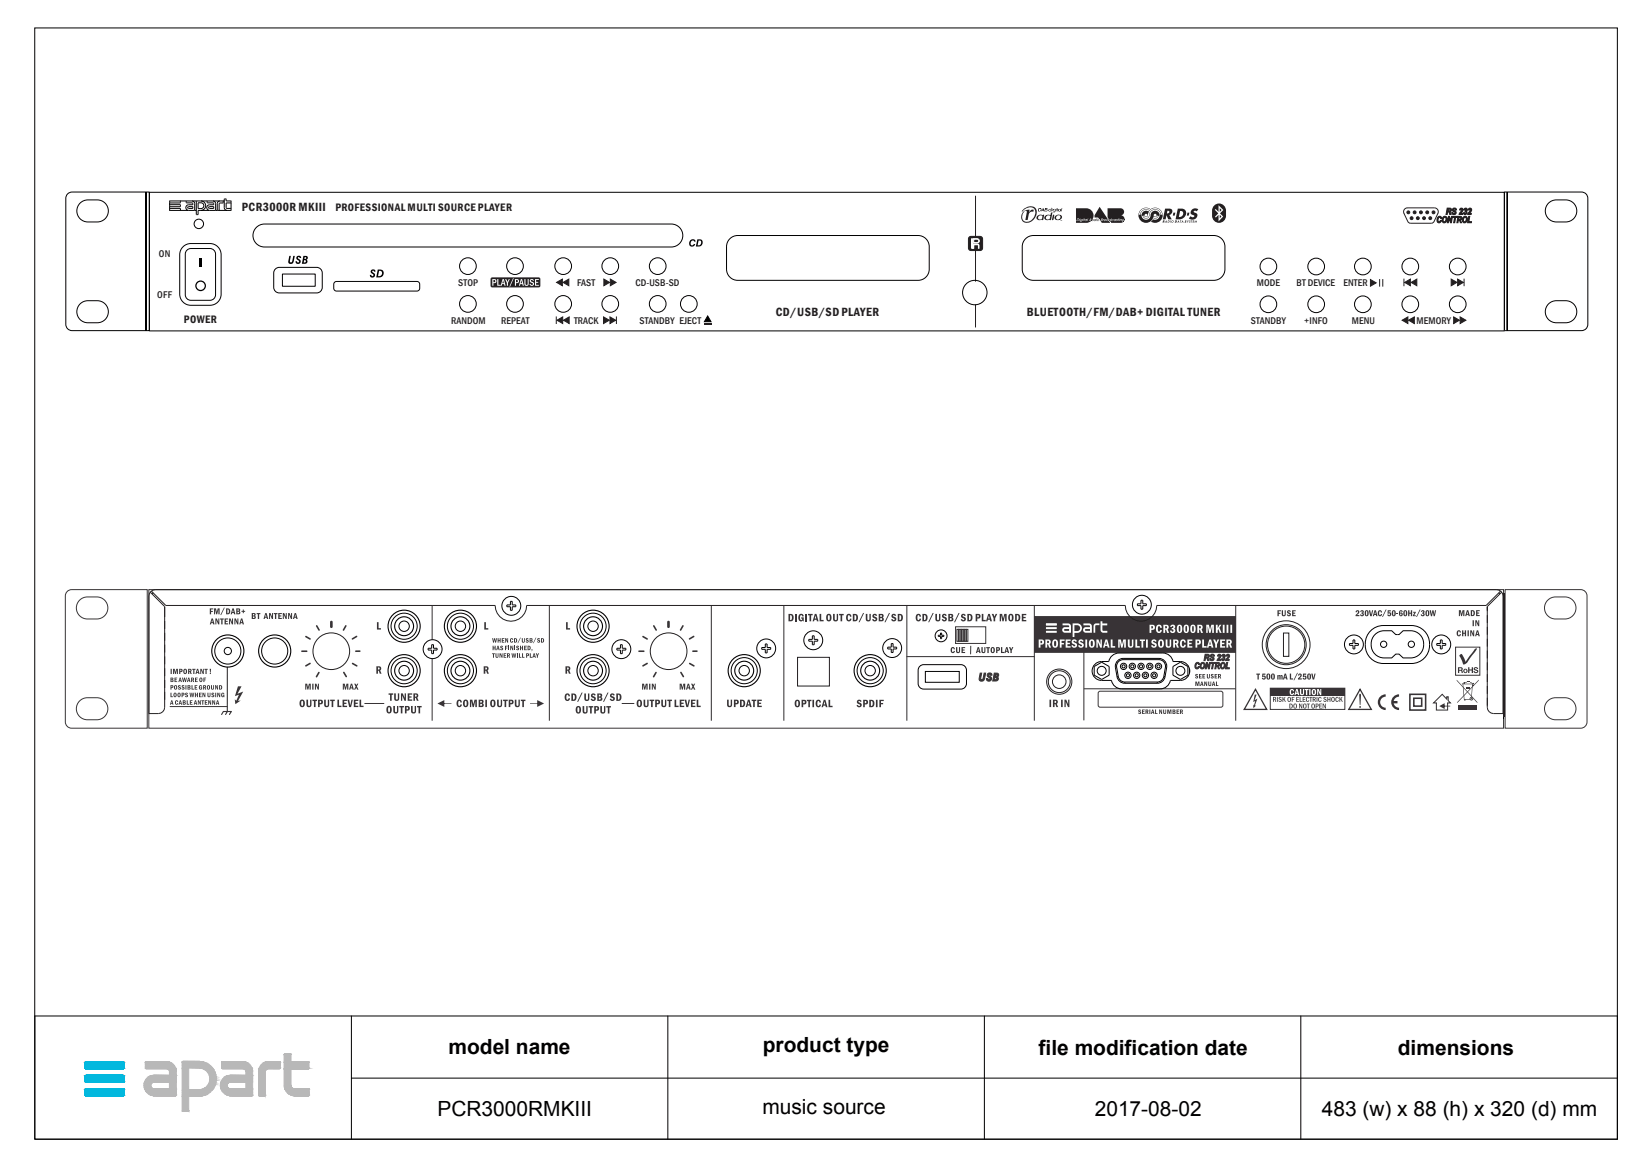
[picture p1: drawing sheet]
<svg xmlns="http://www.w3.org/2000/svg" width="297mm" height="210mm" viewBox="0 0 297 210" stroke-linecap="round" stroke-linejoin="round" font-family="sans-serif">
<defs><g id="words">
<g font-size="3.8">
<text x="80.6" y="189.7">model name</text>
<text x="137.2" y="189.3">product type</text>
<text x="186.8" y="189.7">file modification date</text>
<text x="251.3" y="189.7">dimensions</text>
<text x="78.7" y="200.8">PCR3000RMKIII</text>
<text x="137.1" y="200.4">music source</text>
<text x="196.8" y="200.8">2017-08-02</text>
<text x="237.7" y="200.8">483 (w) x 88 (h) x 320 (d) mm</text>
</g>
<g font-size="2.2" fill="#231f20">
<text x="43.5" y="37.9">PCR3000R MKIII</text>
<text x="139.5" y="56.8">CD/USB/SD PLAYER</text>
<text x="184.6" y="56.8">BLUETOOTH/FM/DAB+ DIGITAL TUNER</text>
</g>
<g font-size="2" fill="#231f20">
<text x="60.3" y="37.9">PROFESSIONAL MULTI SOURCE PLAYER</text>
<text x="33.1" y="58">POWER</text>
</g>
<g font-size="1.8" fill="#231f20">
<text x="28.6" y="46.2">ON</text>
<text x="28.3" y="53.7">OFF</text>
<text x="82.4" y="51.4">STOP</text>
<text x="103.8" y="51.4">FAST</text>
<text x="114.2" y="51.4">CD-USB-SD</text>
<text x="226" y="51.4">MODE</text>
<text x="233.1" y="51.4">BT DEVICE</text>
<text x="241.6" y="51.5">ENTER</text>
<text x="81.1" y="58.2">RANDOM</text>
<text x="90.1" y="58.2">REPEAT</text>
<text x="103.2" y="58.2">TRACK</text>
<text x="115" y="58.2">STANDBY EJECT</text>
<text x="224.9" y="58.2">STANDBY</text>
<text x="234.5" y="58.2">+INFO</text>
<text x="243.1" y="58.2">MENU</text>
<text x="254.7" y="58.2">MEMORY</text>
</g>
</g></defs>
<!-- layer: Layer 1 -->
<path d="M6.3 182.7h284.5v22.2h-284.5zM63.2 193.9h227.6M63.2 182.7v22.2M120.1 182.7v22.2M177 182.7v22.2M233.9 182.7v22.2" fill="none" stroke="#000" stroke-width=".18"/>
<g fill="none" stroke="#00b8de" stroke-width=".18">
<path d="M15.2 191.2h7.2zM15.2 191.2h7.2M15.3 191.1l7.1 .1zM15.3 191.1h7M15.3 191.1h7zM15.3 191h7M15.3 191l7 .1zM15.3 191h6.9M15.3 191h6.9zM15.4 191h6.8zM15.4 191h6.8M15.5 191h6.6z"/>
<path d="M15.5 191h6.7z"/>
</g>
<path d="M15.2 191.2l7.2 .8h-7.2z" fill="#00b8de"/>
<path d="M15.2 191.2l7.2 .8h-7.2z" fill="none" stroke="#00b8de" stroke-width=".18"/>
<path d="M15.2 191.2h7.2v.8z" fill="#00b8de"/>
<g fill="none" stroke="#00b8de" stroke-width=".18">
<path d="M15.2 191.2h7.2v.8zM15.2 192h7.2zM15.2 192l7.1 .1zM15.2 193.6l7.2 .1zM15.2 192h7.2M15.2 192.1h7.2M15.2 193.6h7.2M15.3 192.1h7zM15.3 193.6h7.1zM15.3 192.1h7M15.3 193.6h7M15.3 192.2h7"/>
<path d="M15.3 193.5h7M15.3 192.1l7 .1zM15.3 193.5l7 .1zM15.3 192.2h6.9zM15.3 192.2h7zM15.3 193.5h7zM15.3 193.4h6.9M15.3 193.5h6.9zM15.4 192.2l6.8 .1zM15.4 192.2h6.8zM15.4 193.4l6.8 .1zM15.4 193.4h6.8z"/>
<path d="M15.4 192.3h6.7zM15.4 192.3h6.8zM15.4 193.4h6.8M15.5 193.4h6.6zM15.5 192.3h6.6zM15.5 193.4h6.7zM22.2 192.3h-6.8M22.3 192.2h-7"/>
</g>
<path d="M15.2 193.7l7.2 .7h-7.2z" fill="#00b8de"/>
<path d="M15.2 193.7l7.2 .7h-7.2z" fill="none" stroke="#00b8de" stroke-width=".18"/>
<path d="M15.2 193.7h7.2v.7z" fill="#00b8de"/>
<g fill="none" stroke="#00b8de" stroke-width=".18">
<path d="M15.2 193.7h7.2v.7zM15.2 194.4l7.2 .1zM15.2 194.5h7.1zM15.2 194.5h7.2zM15.2 196l7.2 .1zM15.2 194.4h7.2M15.2 194.5h7.2M15.2 196h7.2M15.2 196.1h7.2M15.3 194.5l7 .1zM15.3 194.5h7zM15.3 196h7.1z"/>
<path d="M15.3 194.6h7M15.3 196h7M15.3 195.9h7M15.3 194.6h7zM15.3 195.9l7 .1zM15.3 194.6h6.9zM15.3 195.9h7zM15.3 194.6l6.9 .1zM15.3 195.9h6.9M15.3 195.9h6.9zM15.4 194.7h6.8zM15.4 195.8l6.8 .1z"/>
<path d="M15.4 195.8h6.8zM15.4 195.8h6.8M15.4 194.7h6.7zM15.5 195.8h6.6zM15.5 194.7h6.6zM15.5 195.8h6.7zM22.2 194.7h-6.8M22.3 194.6h-7"/>
</g>
<path d="M15.2 196.1l7.2 .7h-7.2z" fill="#00b8de"/>
<path d="M15.2 196.1l7.2 .7h-7.2z" fill="none" stroke="#00b8de" stroke-width=".18"/>
<path d="M15.2 196.1h7.2v.7z" fill="#00b8de"/>
<g fill="none" stroke="#00b8de" stroke-width=".18">
<path d="M15.2 196.1h7.2v.7zM15.2 196.8l7.2 .1zM15.2 196.9h7.1zM15.2 196.9h7.2zM15.2 196.9h7.2M15.3 196.9l7 .1zM15.3 196.9h7zM15.3 197h7M15.3 197h7zM15.3 197l7 .1M15.3 197l6.9 .1zM15.3 197.1h6.9z"/>
<path d="M15.4 197.1h6.8zM15.4 197.1h6.7zM15.5 197.1h6.6M15.5 197.1h6.6zM22.2 197.1h-6.8"/>
</g>
<path d="M51.2 189.6h1z" fill="#b8b8b8"/>
<path d="M51.2 189.6h1z" fill="none" stroke="#b8b8b8" stroke-width=".18"/>
<path d="M51.2 189.6h1z" fill="#b8b8b8"/>
<path d="M51.2 189.6h1h-1" fill="none" stroke="#b8b8b8" stroke-width=".18"/>
<path d="M51.2 189.6h1z" fill="#b8b8b8"/>
<path d="M51.2 189.6h1h-1" fill="none" stroke="#b8b8b8" stroke-width=".18"/>
<path d="M51.2 189.6h1z" fill="#b8b8b8"/>
<path d="M51.2 189.6h1z" fill="none" stroke="#b8b8b8" stroke-width=".18"/>
<path d="M51.2 189.6h1z" fill="#b8b8b8"/>
<path d="M51.2 189.6h1z" fill="none" stroke="#b8b8b8" stroke-width=".18"/>
<path d="M51.2 189.6h1z" fill="#b8b8b8"/>
<path d="M51.2 189.6h1h-1" fill="none" stroke="#b8b8b8" stroke-width=".18"/>
<path d="M51.2 189.6h1.1z" fill="#b8b8b8"/>
<path d="M51.2 189.6h1.1h-1.1" fill="none" stroke="#b8b8b8" stroke-width=".18"/>
<path d="M51.2 189.6h1.1z" fill="#b8b8b8"/>
<path d="M51.2 189.6h1.1z" fill="none" stroke="#b8b8b8" stroke-width=".18"/>
<path d="M51.1 189.6h1.2z" fill="#b8b8b8"/>
<path d="M51.2 189.6h1.1z" fill="none" stroke="#b8b8b8" stroke-width=".18"/>
<path d="M51.2 189.6h1.1z" fill="#b8b8b8"/>
<path d="M51.2 189.6h1.1z" fill="none" stroke="#b8b8b8" stroke-width=".18"/>
<path d="M51.1 189.6h1.2z" fill="#b8b8b8"/>
<path d="M51.1 189.6h1.2h-1.2" fill="none" stroke="#b8b8b8" stroke-width=".18"/>
<path d="M51.1 189.6h1.2z" fill="#b8b8b8"/>
<path d="M51.1 189.6h1.2z" fill="none" stroke="#b8b8b8" stroke-width=".18"/>
<path d="M51.1 189.6h1.2z" fill="#b8b8b8"/>
<path d="M51.1 189.6h1.2z" fill="none" stroke="#b8b8b8" stroke-width=".18"/>
<path d="M51.1 189.6h1.2z" fill="#b8b8b8"/>
<path d="M51.1 189.6h1.2h-1.2" fill="none" stroke="#b8b8b8" stroke-width=".18"/>
<path d="M51.1 189.6h1.2z" fill="#b8b8b8"/>
<path d="M51.1 189.6h1.2z" fill="none" stroke="#b8b8b8" stroke-width=".18"/>
<path d="M51.1 189.6h1.2z" fill="#b8b8b8"/>
<path d="M51.1 189.6h1.2z" fill="none" stroke="#b8b8b8" stroke-width=".18"/>
<path d="M51.1 189.6h1.2z" fill="#b8b8b8"/>
<path d="M51.1 189.6h1.2h-1.2" fill="none" stroke="#b8b8b8" stroke-width=".18"/>
<path d="M51.1 189.6h1.2z" fill="#b8b8b8"/>
<path d="M51.1 189.6h1.2h-1.2" fill="none" stroke="#b8b8b8" stroke-width=".18"/>
<path d="M51.1 189.6h1.2z" fill="#b8b8b8"/>
<path d="M51.1 189.6h1.2z" fill="none" stroke="#b8b8b8" stroke-width=".18"/>
<path d="M51.1 189.6h1.2z" fill="#b8b8b8"/>
<path d="M51.1 189.6h1.2z" fill="none" stroke="#b8b8b8" stroke-width=".18"/>
<path d="M51.1 189.6h1.2z" fill="#b8b8b8"/>
<path d="M51.1 189.6h1.2h-1.2" fill="none" stroke="#b8b8b8" stroke-width=".18"/>
<path d="M51.1 189.6h1.2z" fill="#b8b8b8"/>
<path d="M51.1 189.6h1.2z" fill="none" stroke="#b8b8b8" stroke-width=".18"/>
<path d="M51.1 189.6h1.2z" fill="#b8b8b8"/>
<path d="M51.1 189.6h1.2z" fill="none" stroke="#b8b8b8" stroke-width=".18"/>
<path d="M51.1 189.6h1.2z" fill="#b8b8b8"/>
<path d="M51.1 189.6h1.2z" fill="none" stroke="#b8b8b8" stroke-width=".18"/>
<path d="M51.1 189.6h1.2z" fill="#b8b8b8"/>
<path d="M51.1 189.6h1.2h-1.2" fill="none" stroke="#b8b8b8" stroke-width=".18"/>
<path d="M51.1 189.6h1.2z" fill="#b8b8b8"/>
<path d="M51.1 189.6h1.2h-1.2" fill="none" stroke="#b8b8b8" stroke-width=".18"/>
<path d="M51.1 189.6l1.2 .1z" fill="#b8b8b8"/>
<path d="M51.1 189.6l1.2 .1z" fill="none" stroke="#b8b8b8" stroke-width=".18"/>
<path d="M51.1 189.6l1.2 .1z" fill="#b8b8b8"/>
<path d="M51.1 189.6l1.2 .1z" fill="none" stroke="#b8b8b8" stroke-width=".18"/>
<path d="M51.1 189.7h1.2z" fill="#b8b8b8"/>
<path d="M51.1 189.7h1.2h-1.2" fill="none" stroke="#b8b8b8" stroke-width=".18"/>
<path d="M51.1 189.7h1.2z" fill="#b8b8b8"/>
<path d="M51.1 189.7h1.2h-1.2" fill="none" stroke="#b8b8b8" stroke-width=".18"/>
<path d="M51.1 189.7h1.2z" fill="#b8b8b8"/>
<path d="M51.1 189.7h1.2z" fill="none" stroke="#b8b8b8" stroke-width=".18"/>
<path d="M51.1 189.7h1.2z" fill="#b8b8b8"/>
<g fill="none" stroke="#b8b8b8" stroke-width=".18">
<path d="M26.2 191h3.8zM26.2 191h3.8M32.8 190.9l3.4 .1zM32.8 190.9h3.2zM32.8 190.9h3.2M32.9 190.9h3zM32.9 190.9h3.1zM36.2 190.9h-3.4M40 191h3.7zM40 191h3.7M48.2 191h2.1M48.2 191h2.1h-2.1"/>
<path d="M48.2 191h2.1zM51.1 189.7h1.2z"/>
</g>
<path d="M51.1 189.7l1.2 1.3h-1.2z" fill="#b8b8b8"/>
<path d="M51.1 189.7l1.2 1.3h-1.2z" fill="none" stroke="#b8b8b8" stroke-width=".18"/>
<path d="M51.1 189.7h1.2v1.3z" fill="#b8b8b8"/>
<g fill="none" stroke="#b8b8b8" stroke-width=".18">
<path d="M26.1 191h4.4M26.1 191.1h4.5M26.1 191.2h4.8M26.1 192.1h5.5M26.1 191l4.4 .1zM26.1 191.1h4.5zM26.1 191.1l4.8 .2h-4.8zM26.1 191.1h4.5l.3 .2zM26.1 191.3l5.1 .2h-5.1zM26.1 191.3h4.8l.3 .2zM26.1 191.5l5.3 .2h-5.3zM26.1 191.5h5.1l.2 .2z"/>
<path d="M26.1 191.7l5.4 .3h-5.4zM26.1 191.7h5.3l.1 .3zM26.1 192l5.5 .1zM26.1 192.1h5.5zM26.1 191h4.4zM26.1 191h4.3zM26.2 191h4.1zM26.2 191h4.1h-4.1M26.2 191h4zM26.2 191h4M26.2 191h3.8zM30.3 191h-4.2"/>
<path d="M32.7 191h3.9M32.7 191.1h4.2M32.7 192h5.5M32.7 191h3.9zM32.7 191l4.2 .1zM32.7 191.1l4.7 .2h-4.7zM32.7 191.1h4.2l.5 .2zM32.7 191.3l5.1 .3h-5.1zM32.7 191.3h4.7l.4 .3zM32.7 191.6l5.4 .4h-5.4zM32.7 191.6h5.1l.3 .4zM32.7 192l5.5 .1h-5.5z"/>
<path d="M32.7 192h5.4l.1 .1zM32.8 191h3.6h-3.6M32.8 191h3.6zM32.8 191h3.7zM32.8 191h3.6M32.8 191h3.5zM39.9 191.1h4.4zM39.9 191.1l4.7 .2h-4.7zM39.9 191.1h4.4l.3 .2zM39.9 191.3l5 .2h-5zM39.9 191.3h4.7l.3 .2zM39.9 191.5l5.2 .2h-5.2z"/>
<path d="M39.9 191.5h5l.2 .2zM39.9 191.7l5.4 .3h-5.4zM39.9 191.7h5.2l.2 .3zM39.9 192l5.4 .1zM39.9 192.1h5.4zM39.9 191h4.3zM39.9 191h4.4M39.9 191.1h4.4M39.9 191.2h4.7M39.9 192.1h5.4M39.9 191h4.2zM39.9 191h4.1z"/>
<path d="M39.9 191h4.2M39.9 191h4M39.9 191h4zM39.9 191h3.9zM40 191h3.8zM46.6 192.1h3.8M46.6 192.1h3.8zM46.7 192l3.7 .1zM46.8 191.7l3.6 .3h-3.7zM46.8 191.7h3.6v.3zM47 191.5l.3-.2 3.1 .2zM47 191.5l3.4 .2h-3.6z"/>
<path d="M47 191.5h3.4v.2zM47.3 191.3h3.1v.2zM47.3 191.2h3.1M47.3 191.3l.3-.2 2.8 .2zM47.6 191.1h2.8zM47.6 191.1h2.8v.2zM47.6 191.1h2.8M47.7 191h2.7M47.7 191.1h2.7zM47.7 191h2.7zM47.7 191l2.7 .1zM47.8 191h2.6h-2.6"/>
<path d="M47.8 191h2.6zM47.9 191h2.5M47.9 191h2.5zM47.9 191h2.5h-2.5M48 191h2.4M48 191h2.4zM48.1 191h2.2zM48.1 191h2.3zM48.2 191h2.1zM50.4 192.1h-3.8M51.1 189.7h1.2v1.3zM51.1 191h4.4h-4.4"/>
<path d="M51.1 191h4.4zM51.1 191h4.5zM51.1 191l4.5 .1zM51.1 191h4.4M51.1 191h4.5"/>
</g>
<path d="M26.1 191.4h5.1M32.7 191.2h4.7M39.9 191.4h5M50.4 191.4h-3.4" fill="none" stroke="#b8b8b8" stroke-width=".21"/>
<path d="M26.1 191.9h5.4M32.7 191.5h5.1M39.9 191.9h5.4M46.7 191.9h3.7" fill="none" stroke="#b8b8b8" stroke-width=".3"/>
<path d="M26.1 191.6h5.3M39.9 191.6h5.2M46.8 191.6h3.6" fill="none" stroke="#b8b8b8" stroke-width=".25"/>
<path d="M32.7 191.8h5.4" fill="none" stroke="#b8b8b8" stroke-width=".34"/>
<path d="M51.1 191.1l4.5 1h-4.5z" fill="#b8b8b8"/>
<path d="M51.1 191.1l4.5 1h-4.5z" fill="none" stroke="#b8b8b8" stroke-width=".18"/>
<path d="M51.1 191.1h4.5v1z" fill="#b8b8b8"/>
<g fill="none" stroke="#b8b8b8" stroke-width=".18">
<path d="M26.1 192.1h5.5M26.1 192.1h5.5zM26.1 192.1l5.5 .1zM26.1 192.2h5.5M26.2 192.2h5.4zM26.2 192.2h5.4h-5.4M26.2 192.2h5.4M35.9 192.1l2.4 .1zM38.3 192.1h-2.4M39.9 192.1h5.4zM39.9 192.1h5.4M39.9 192.1l5.4 .1z"/>
<path d="M39.9 192.2h5.4zM39.9 192.2h5.4h-5.4M39.9 192.2h5.4M40 192.2h5.3zM46.6 192.2h3.7h-3.7M46.6 192.2h3.8zM46.6 192.2h3.7zM46.6 192.1h3.8zM46.6 192.1l3.8 .1zM46.6 192.1h3.8M50.3 192.2h-3.7M50.4 192.2h-3.8"/>
<path d="M51.1 191.1h4.5v1zM51.1 192.1h4.5zM51.1 192.1l4.5 .1zM51.1 192.2h4.4zM51.1 192.2h4.5zM51.1 192.2h4.4h-4.4M51.1 192.1h4.5M55.5 192.2h-4.4M55.6 192.2h-4.5"/>
</g>
<path d="M46.6 192.2h1.5z" fill="#b8b8b8"/>
<path d="M46.6 192.2h1.5z" fill="none" stroke="#b8b8b8" stroke-width=".18"/>
<path d="M46.6 192.2h1.6z" fill="#b8b8b8"/>
<path d="M46.6 192.2h1.6z" fill="none" stroke="#b8b8b8" stroke-width=".18"/>
<path d="M43.7 192.2h1.6z" fill="#b8b8b8"/>
<path d="M43.7 192.2h1.6z" fill="none" stroke="#b8b8b8" stroke-width=".18"/>
<path d="M43.7 192.2h1.6z" fill="#b8b8b8"/>
<path d="M43.7 192.2h1.6z" fill="none" stroke="#b8b8b8" stroke-width=".18"/>
<path d="M30 192.2h1.6z" fill="#b8b8b8"/>
<path d="M30 192.2h1.6z" fill="none" stroke="#b8b8b8" stroke-width=".18"/>
<path d="M30 192.2h1.6z" fill="#b8b8b8"/>
<path d="M30 192.2h1.6zM51.1 192.2h4.4zM51.1 192.2h4.4h-4.4M51.1 192.2h4.3h-4.3M51.1 192.2h4.4M55.5 192.2h-4.4" fill="none" stroke="#b8b8b8" stroke-width=".18"/>
<path d="M46.6 192.2l1.4 .1z" fill="#b8b8b8"/>
<path d="M46.6 192.2l1.4 .1z" fill="none" stroke="#b8b8b8" stroke-width=".18"/>
<path d="M46.6 192.2h1.5z" fill="#b8b8b8"/>
<path d="M46.6 192.2h1.5z" fill="none" stroke="#b8b8b8" stroke-width=".18"/>
<path d="M43.8 192.2l1.6 .1z" fill="#b8b8b8"/>
<path d="M43.8 192.2l1.6 .1z" fill="none" stroke="#b8b8b8" stroke-width=".18"/>
<path d="M43.8 192.2l1.6 .1z" fill="#b8b8b8"/>
<path d="M43.8 192.2l1.6 .1z" fill="none" stroke="#b8b8b8" stroke-width=".18"/>
<path d="M30.1 192.2l1.5 .1z" fill="#b8b8b8"/>
<path d="M30.1 192.2l1.5 .1z" fill="none" stroke="#b8b8b8" stroke-width=".18"/>
<path d="M30.1 192.2l1.5 .1z" fill="#b8b8b8"/>
<path d="M30.1 192.2l1.5 .1zM36.3 192.2l2.1 .1h-1.8zM36.3 192.2h2l.1 .1zM38.4 192.2h-2.1" fill="none" stroke="#b8b8b8" stroke-width=".18"/>
<path d="M46.6 192.3h1.3z" fill="#b8b8b8"/>
<path d="M46.6 192.3h1.3z" fill="none" stroke="#b8b8b8" stroke-width=".18"/>
<path d="M46.6 192.3h1.4z" fill="#b8b8b8"/>
<path d="M46.6 192.3h1.4z" fill="none" stroke="#b8b8b8" stroke-width=".18"/>
<path d="M43.9 192.3h1.5z" fill="#b8b8b8"/>
<path d="M43.9 192.3h1.5z" fill="none" stroke="#b8b8b8" stroke-width=".18"/>
<path d="M43.9 192.3h1.5z" fill="#b8b8b8"/>
<path d="M43.9 192.3h1.5z" fill="none" stroke="#b8b8b8" stroke-width=".18"/>
<path d="M30.2 192.3h1.4z" fill="#b8b8b8"/>
<path d="M30.2 192.3h1.4z" fill="none" stroke="#b8b8b8" stroke-width=".18"/>
<path d="M30.2 192.3h1.4z" fill="#b8b8b8"/>
<path d="M30.2 192.3h1.4z" fill="none" stroke="#b8b8b8" stroke-width=".18"/>
<path d="M46.5 192.3l1.4 .1z" fill="#b8b8b8"/>
<path d="M46.5 192.3l1.4 .1z" fill="none" stroke="#b8b8b8" stroke-width=".18"/>
<path d="M46.5 192.3h1.4z" fill="#b8b8b8"/>
<path d="M46.5 192.3h1.4z" fill="none" stroke="#b8b8b8" stroke-width=".18"/>
<path d="M44 192.3l1.4 .1z" fill="#b8b8b8"/>
<path d="M44 192.3l1.4 .1z" fill="none" stroke="#b8b8b8" stroke-width=".18"/>
<path d="M44 192.3l1.4 .1z" fill="#b8b8b8"/>
<path d="M44 192.3l1.4 .1z" fill="none" stroke="#b8b8b8" stroke-width=".18"/>
<path d="M30.3 192.3l1.3 .1z" fill="#b8b8b8"/>
<path d="M30.3 192.3l1.3 .1z" fill="none" stroke="#b8b8b8" stroke-width=".18"/>
<path d="M30.3 192.3l1.3 .1z" fill="#b8b8b8"/>
<path d="M30.3 192.3l1.3 .1z" fill="none" stroke="#b8b8b8" stroke-width=".18"/>
<path d="M36.6 192.3l1.8 .1z" fill="#b8b8b8"/>
<path d="M36.6 192.3l1.8 .1z" fill="none" stroke="#b8b8b8" stroke-width=".18"/>
<path d="M36.6 192.3l1.8 .1z" fill="#b8b8b8"/>
<path d="M36.6 192.3l1.8 .1z" fill="none" stroke="#b8b8b8" stroke-width=".18"/>
<path d="M46.5 192.4h1.4z" fill="#b8b8b8"/>
<path d="M46.5 192.4h1.4z" fill="none" stroke="#b8b8b8" stroke-width=".18"/>
<path d="M46.5 192.4h1.4z" fill="#b8b8b8"/>
<path d="M46.5 192.4h1.4z" fill="none" stroke="#b8b8b8" stroke-width=".18"/>
<path d="M44 192.4h1.4z" fill="#b8b8b8"/>
<path d="M44 192.4h1.4z" fill="none" stroke="#b8b8b8" stroke-width=".18"/>
<path d="M44 192.4h1.4z" fill="#b8b8b8"/>
<path d="M44 192.4h1.4z" fill="none" stroke="#b8b8b8" stroke-width=".18"/>
<path d="M30.3 192.4h1.4z" fill="#b8b8b8"/>
<path d="M30.3 192.4h1.4z" fill="none" stroke="#b8b8b8" stroke-width=".18"/>
<path d="M30.3 192.4h1.4z" fill="#b8b8b8"/>
<path d="M30.3 192.4h1.4z" fill="none" stroke="#b8b8b8" stroke-width=".18"/>
<path d="M36.7 192.4l1.8 .1h-1.6z" fill="#b8b8b8"/>
<path d="M36.7 192.4l1.8 .1h-1.6z" fill="none" stroke="#b8b8b8" stroke-width=".18"/>
<path d="M36.7 192.4h1.7l.1 .1z" fill="#b8b8b8"/>
<path d="M36.7 192.4h1.7l.1 .1z" fill="none" stroke="#b8b8b8" stroke-width=".18"/>
<path d="M46.5 192.4l1.3 .1z" fill="#b8b8b8"/>
<path d="M46.5 192.4l1.3 .1z" fill="none" stroke="#b8b8b8" stroke-width=".18"/>
<path d="M46.5 192.4h1.4z" fill="#b8b8b8"/>
<path d="M46.5 192.4h1.4z" fill="none" stroke="#b8b8b8" stroke-width=".18"/>
<path d="M44.1 192.4l1.3 .1z" fill="#b8b8b8"/>
<path d="M44.1 192.4l1.3 .1z" fill="none" stroke="#b8b8b8" stroke-width=".18"/>
<path d="M44.1 192.4l1.3 .1z" fill="#b8b8b8"/>
<path d="M44.1 192.4l1.3 .1z" fill="none" stroke="#b8b8b8" stroke-width=".18"/>
<path d="M30.3 192.4l1.4 .1z" fill="#b8b8b8"/>
<path d="M30.3 192.4l1.4 .1z" fill="none" stroke="#b8b8b8" stroke-width=".18"/>
<path d="M30.3 192.4l1.4 .1z" fill="#b8b8b8"/>
<path d="M30.3 192.4l1.4 .1z" fill="none" stroke="#b8b8b8" stroke-width=".18"/>
<path d="M46.5 192.5l1.3 .1z" fill="#b8b8b8"/>
<path d="M46.5 192.5l1.3 .1z" fill="none" stroke="#b8b8b8" stroke-width=".18"/>
<path d="M46.5 192.5h1.3z" fill="#b8b8b8"/>
<path d="M46.5 192.5h1.3z" fill="none" stroke="#b8b8b8" stroke-width=".18"/>
<path d="M44.1 192.5l1.3 .1z" fill="#b8b8b8"/>
<path d="M44.1 192.5l1.3 .1z" fill="none" stroke="#b8b8b8" stroke-width=".18"/>
<path d="M44.1 192.5l1.3 .1z" fill="#b8b8b8"/>
<path d="M44.1 192.5l1.3 .1z" fill="none" stroke="#b8b8b8" stroke-width=".18"/>
<path d="M30.4 192.5l1.3 .1z" fill="#b8b8b8"/>
<path d="M30.4 192.5l1.3 .1z" fill="none" stroke="#b8b8b8" stroke-width=".18"/>
<path d="M30.4 192.5l1.3 .1z" fill="#b8b8b8"/>
<path d="M30.4 192.5l1.3 .1z" fill="none" stroke="#b8b8b8" stroke-width=".18"/>
<path d="M46.5 192.6l1.2 .1h-1.2z" fill="#b8b8b8"/>
<path d="M46.5 192.6l1.2 .1h-1.2z" fill="none" stroke="#b8b8b8" stroke-width=".18"/>
<path d="M46.5 192.6h1.3l-.1 .1z" fill="#b8b8b8"/>
<path d="M46.5 192.6h1.3l-.1 .1z" fill="none" stroke="#b8b8b8" stroke-width=".18"/>
<path d="M44.2 192.6l1.2 .1h-1.2z" fill="#b8b8b8"/>
<path d="M44.2 192.6l1.2 .1h-1.2z" fill="none" stroke="#b8b8b8" stroke-width=".18"/>
<path d="M44.2 192.6h1.2v.1z" fill="#b8b8b8"/>
<path d="M44.2 192.6h1.2v.1z" fill="none" stroke="#b8b8b8" stroke-width=".18"/>
<path d="M30.4 192.6l1.3 .1h-1.2z" fill="#b8b8b8"/>
<path d="M30.4 192.6l1.3 .1h-1.2z" fill="none" stroke="#b8b8b8" stroke-width=".18"/>
<path d="M30.4 192.6h1.3v.1z" fill="#b8b8b8"/>
<path d="M30.4 192.6h1.3v.1z" fill="none" stroke="#b8b8b8" stroke-width=".18"/>
<path d="M46.5 192.7h1.2z" fill="#b8b8b8"/>
<path d="M46.5 192.7h1.2h-1.2" fill="none" stroke="#b8b8b8" stroke-width=".18"/>
<path d="M46.5 192.7h1.2z" fill="#b8b8b8"/>
<path d="M46.5 192.7h1.2h-1.2" fill="none" stroke="#b8b8b8" stroke-width=".18"/>
<path d="M44.2 192.7h1.2z" fill="#b8b8b8"/>
<path d="M44.2 192.7h1.2h-1.2" fill="none" stroke="#b8b8b8" stroke-width=".18"/>
<path d="M44.2 192.7h1.2z" fill="#b8b8b8"/>
<path d="M44.2 192.7h1.2h-1.2" fill="none" stroke="#b8b8b8" stroke-width=".18"/>
<path d="M30.5 192.7h1.2z" fill="#b8b8b8"/>
<path d="M30.5 192.7h1.2h-1.2" fill="none" stroke="#b8b8b8" stroke-width=".18"/>
<path d="M30.5 192.7h1.2z" fill="#b8b8b8"/>
<path d="M30.5 192.7h1.2h-1.2" fill="none" stroke="#b8b8b8" stroke-width=".18"/>
<path d="M36.9 192.5l1.7 .2h-1.4z" fill="#b8b8b8"/>
<path d="M36.9 192.5l1.7 .2h-1.4z" fill="none" stroke="#b8b8b8" stroke-width=".18"/>
<path d="M36.9 192.5h1.6l.1 .2z" fill="#b8b8b8"/>
<path d="M36.9 192.5h1.6l.1 .2z" fill="none" stroke="#b8b8b8" stroke-width=".18"/>
<path d="M37.2 192.7l1.5 .1h-1.4z" fill="#b8b8b8"/>
<path d="M37.2 192.7l1.5 .1h-1.4z" fill="none" stroke="#b8b8b8" stroke-width=".18"/>
<path d="M37.2 192.7h1.4l.1 .1z" fill="#b8b8b8"/>
<path d="M37.2 192.7h1.4l.1 .1z" fill="none" stroke="#b8b8b8" stroke-width=".18"/>
<path d="M37.3 192.8l1.4 .2h-1.3z" fill="#b8b8b8"/>
<path d="M37.3 192.8l1.4 .2h-1.3z" fill="none" stroke="#b8b8b8" stroke-width=".18"/>
<path d="M37.3 192.8h1.4v.2z" fill="#b8b8b8"/>
<path d="M37.3 192.8h1.4v.2z" fill="none" stroke="#b8b8b8" stroke-width=".18"/>
<path d="M37.4 193l1.4 .3h-1.2z" fill="#b8b8b8"/>
<path d="M37.4 193l1.4 .3h-1.2z" fill="none" stroke="#b8b8b8" stroke-width=".18"/>
<path d="M37.4 193h1.3l.1 .3z" fill="#b8b8b8"/>
<path d="M37.4 193h1.3l.1 .3z" fill="none" stroke="#b8b8b8" stroke-width=".18"/>
<path d="M37.6 193.3h1.2z" fill="#b8b8b8"/>
<path d="M37.6 193.3h1.2z" fill="none" stroke="#b8b8b8" stroke-width=".18"/>
<path d="M37.6 193.3h1.2z" fill="#b8b8b8"/>
<path d="M37.6 193.3h1.2z" fill="none" stroke="#b8b8b8" stroke-width=".18"/>
<path d="M44.2 192.7l1.2 .7h-1.2z" fill="#b8b8b8"/>
<path d="M44.2 192.7l1.2 .7h-1.2z" fill="none" stroke="#b8b8b8" stroke-width=".18"/>
<path d="M44.2 192.7h1.2v.7z" fill="#b8b8b8"/>
<path d="M44.2 192.7h1.2v.7z" fill="none" stroke="#b8b8b8" stroke-width=".18"/>
<path d="M30.5 192.7l1.2 .7h-1.2z" fill="#b8b8b8"/>
<path d="M30.5 192.7l1.2 .7h-1.2z" fill="none" stroke="#b8b8b8" stroke-width=".18"/>
<path d="M30.5 192.7h1.2v.7z" fill="#b8b8b8"/>
<g fill="none" stroke="#b8b8b8" stroke-width=".18">
<path d="M26.9 193.6l.3-.1 4.5 .1zM26.9 193.5h4.8M27.2 193.5h4.5zM27.2 193.5h4.5v.1zM27.2 193.4h4.5M27.6 193.4l4.1 .1zM30.5 192.7h1.2v.7zM40.7 193.6l.3-.1 4.4 .1zM40.7 193.5h4.7M41 193.4h4.4M41 193.5h4.4zM41 193.5h4.4v.1z"/>
<path d="M41.3 193.4l4.1 .1z"/>
</g>
<path d="M37.6 193.3l1.3 .4h-1.2z" fill="#b8b8b8"/>
<path d="M37.6 193.3l1.3 .4h-1.2z" fill="none" stroke="#b8b8b8" stroke-width=".18"/>
<path d="M37.6 193.3h1.2l.1 .4z" fill="#b8b8b8"/>
<path d="M26.6 193.7l.3-.1 4.8 .1zM26.9 193.6h4.8v.1zM37.6 193.3h1.2l.1 .4zM40.4 193.7l.3-.1 4.7 .1zM40.7 193.6h4.7v.1z" fill="none" stroke="#b8b8b8" stroke-width=".18"/>
<path d="M26.6 193.7h5.1M40.4 193.7h5" fill="none" stroke="#b8b8b8" stroke-width=".19"/>
<path d="M37.7 193.7l1.2 .1h-1.2z" fill="#b8b8b8"/>
<path d="M37.7 193.7l1.2 .1h-1.2z" fill="none" stroke="#b8b8b8" stroke-width=".18"/>
<path d="M37.7 193.7h1.2v.1z" fill="#b8b8b8"/>
<path d="M26.4 194l.2-.3 5.1 .3zM26.6 193.7h5.1v.3zM37.7 193.7h1.2v.1zM40.1 194l.3-.3 5 .3zM40.4 193.7h5v.3z" fill="none" stroke="#b8b8b8" stroke-width=".18"/>
<path d="M26.4 193.9h5.3M40.1 193.9h5.3" fill="none" stroke="#b8b8b8" stroke-width=".23"/>
<path d="M37.7 193.8l1.2 .2h-1.2z" fill="#b8b8b8"/>
<path d="M37.7 193.8l1.2 .2h-1.2z" fill="none" stroke="#b8b8b8" stroke-width=".18"/>
<path d="M37.7 193.8h1.2v.2z" fill="#b8b8b8"/>
<path d="M26.4 194l5.3 .3h-5.5zM26.4 194h5.3v.3zM37.7 193.8h1.2v.2zM40.1 194l5.3 .3h-5.5zM40.1 194h5.3v.3z" fill="none" stroke="#b8b8b8" stroke-width=".18"/>
<path d="M31.7 194.1h-5.5M45.4 194.1h-5.5" fill="none" stroke="#b8b8b8" stroke-width=".28"/>
<path d="M37.7 194l1.2 .3h-1.2z" fill="#b8b8b8"/>
<path d="M37.7 194l1.2 .3h-1.2z" fill="none" stroke="#b8b8b8" stroke-width=".18"/>
<path d="M37.7 194h1.2v.3z" fill="#b8b8b8"/>
<path d="M37.7 194h1.2v.3z" fill="none" stroke="#b8b8b8" stroke-width=".18"/>
<path d="M37.7 194.3l1.2 .1h-1.2z" fill="#b8b8b8"/>
<path d="M37.7 194.3l1.2 .1h-1.2z" fill="none" stroke="#b8b8b8" stroke-width=".18"/>
<path d="M37.7 194.3h1.2v.1z" fill="#b8b8b8"/>
<path d="M26 194.6h5.7zM26.2 194.3l5.5 .3h-5.7zM26.2 194.3h5.5v.3zM31.7 194.6h-5.7M37.7 194.3h1.2v.1zM39.7 194.6h5.7M39.8 194.6h5.6h-5.7zM39.8 194.6h5.6zM39.9 194.3l5.5 .3h-5.6zM39.9 194.3h5.5v.3z" fill="none" stroke="#b8b8b8" stroke-width=".18"/>
<path d="M26 194.4h5.7M39.8 194.4h5.6" fill="none" stroke="#b8b8b8" stroke-width=".3"/>
<path d="M39.7 194.6l1.6 .1z" fill="#b8b8b8"/>
<path d="M39.7 194.6l1.6 .1z" fill="none" stroke="#b8b8b8" stroke-width=".18"/>
<path d="M39.7 194.6h1.7z" fill="#b8b8b8"/>
<path d="M39.7 194.6h1.7z" fill="none" stroke="#b8b8b8" stroke-width=".18"/>
<path d="M26 194.6l1.5 .1z" fill="#b8b8b8"/>
<path d="M26 194.6l1.5 .1z" fill="none" stroke="#b8b8b8" stroke-width=".18"/>
<path d="M26 194.6h1.6z" fill="#b8b8b8"/>
<path d="M26 194.6h1.6z" fill="none" stroke="#b8b8b8" stroke-width=".18"/>
<path d="M39.7 194.7h1.5z" fill="#b8b8b8"/>
<path d="M39.7 194.7h1.5z" fill="none" stroke="#b8b8b8" stroke-width=".18"/>
<path d="M39.7 194.7h1.6z" fill="#b8b8b8"/>
<path d="M39.7 194.7h1.6z" fill="none" stroke="#b8b8b8" stroke-width=".18"/>
<path d="M26 194.7h1.4z" fill="#b8b8b8"/>
<path d="M26 194.7h1.4z" fill="none" stroke="#b8b8b8" stroke-width=".18"/>
<path d="M26 194.7h1.5z" fill="#b8b8b8"/>
<path d="M26 194.7h1.5z" fill="none" stroke="#b8b8b8" stroke-width=".18"/>
<path d="M37.7 194.4l1.1 .4h-1.2z" fill="#b8b8b8"/>
<path d="M37.7 194.4l1.1 .4h-1.2z" fill="none" stroke="#b8b8b8" stroke-width=".18"/>
<path d="M37.7 194.4h1.2l-.1 .4z" fill="#b8b8b8"/>
<path d="M37.7 194.4h1.2l-.1 .4z" fill="none" stroke="#b8b8b8" stroke-width=".18"/>
<path d="M39.7 194.7l1.4 .1z" fill="#b8b8b8"/>
<path d="M39.7 194.7l1.4 .1z" fill="none" stroke="#b8b8b8" stroke-width=".18"/>
<path d="M39.7 194.7h1.5z" fill="#b8b8b8"/>
<path d="M39.7 194.7h1.5z" fill="none" stroke="#b8b8b8" stroke-width=".18"/>
<path d="M26 194.7l1.3 .1z" fill="#b8b8b8"/>
<path d="M26 194.7l1.3 .1z" fill="none" stroke="#b8b8b8" stroke-width=".18"/>
<path d="M26 194.7h1.4z" fill="#b8b8b8"/>
<path d="M26 194.7h1.4z" fill="none" stroke="#b8b8b8" stroke-width=".18"/>
<path d="M37.6 194.8h1.2z" fill="#b8b8b8"/>
<path d="M37.6 194.8h1.2z" fill="none" stroke="#b8b8b8" stroke-width=".18"/>
<path d="M37.6 194.8h1.2z" fill="#b8b8b8"/>
<path d="M37.6 194.8h1.2z" fill="none" stroke="#b8b8b8" stroke-width=".18"/>
<path d="M39.7 194.8l1.3 .1h-1.4z" fill="#b8b8b8"/>
<path d="M39.7 194.8l1.3 .1h-1.4z" fill="none" stroke="#b8b8b8" stroke-width=".18"/>
<path d="M39.7 194.8h1.4z" fill="#b8b8b8"/>
<path d="M39.7 194.8h1.4z" fill="none" stroke="#b8b8b8" stroke-width=".18"/>
<path d="M26 194.8l1.2 .1z" fill="#b8b8b8"/>
<path d="M26 194.8l1.2 .1z" fill="none" stroke="#b8b8b8" stroke-width=".18"/>
<path d="M26 194.8h1.3z" fill="#b8b8b8"/>
<path d="M26 194.8h1.3z" fill="none" stroke="#b8b8b8" stroke-width=".18"/>
<path d="M39.6 194.9h1.4z" fill="#b8b8b8"/>
<path d="M39.6 194.9h1.4z" fill="none" stroke="#b8b8b8" stroke-width=".18"/>
<path d="M39.6 194.9h1.4z" fill="#b8b8b8"/>
<path d="M39.6 194.9h1.4z" fill="none" stroke="#b8b8b8" stroke-width=".18"/>
<path d="M25.9 194.9h1.3z" fill="#b8b8b8"/>
<path d="M25.9 194.9h1.3z" fill="none" stroke="#b8b8b8" stroke-width=".18"/>
<path d="M25.9 194.9h1.3z" fill="#b8b8b8"/>
<path d="M25.9 194.9h1.3z" fill="none" stroke="#b8b8b8" stroke-width=".18"/>
<path d="M39.6 194.9l1.3 .1z" fill="#b8b8b8"/>
<path d="M39.6 194.9l1.3 .1z" fill="none" stroke="#b8b8b8" stroke-width=".18"/>
<path d="M39.6 194.9h1.4z" fill="#b8b8b8"/>
<path d="M39.6 194.9h1.4z" fill="none" stroke="#b8b8b8" stroke-width=".18"/>
<path d="M25.9 194.9l1.3 .1z" fill="#b8b8b8"/>
<path d="M25.9 194.9l1.3 .1z" fill="none" stroke="#b8b8b8" stroke-width=".18"/>
<path d="M25.9 194.9h1.3z" fill="#b8b8b8"/>
<path d="M25.9 194.9h1.3z" fill="none" stroke="#b8b8b8" stroke-width=".18"/>
<path d="M39.6 195l1.3 .1h-1.3z" fill="#b8b8b8"/>
<path d="M39.6 195l1.3 .1h-1.3z" fill="none" stroke="#b8b8b8" stroke-width=".18"/>
<path d="M39.6 195h1.3v.1z" fill="#b8b8b8"/>
<path d="M39.6 195h1.3v.1z" fill="none" stroke="#b8b8b8" stroke-width=".18"/>
<path d="M25.9 195l1.2 .1h-1.2z" fill="#b8b8b8"/>
<path d="M25.9 195l1.2 .1h-1.2z" fill="none" stroke="#b8b8b8" stroke-width=".18"/>
<path d="M25.9 195h1.3l-.1 .1z" fill="#b8b8b8"/>
<path d="M25.9 195h1.3l-.1 .1z" fill="none" stroke="#b8b8b8" stroke-width=".18"/>
<path d="M37.6 194.8l1.1 .3h-1.3z" fill="#b8b8b8"/>
<path d="M37.6 194.8l1.1 .3h-1.3z" fill="none" stroke="#b8b8b8" stroke-width=".18"/>
<path d="M37.6 194.8h1.2l-.1 .3z" fill="#b8b8b8"/>
<path d="M37.6 194.8h1.2l-.1 .3z" fill="none" stroke="#b8b8b8" stroke-width=".18"/>
<path d="M39.6 195.1l1.3 .1h-1.3z" fill="#b8b8b8"/>
<path d="M39.6 195.1l1.3 .1h-1.3z" fill="none" stroke="#b8b8b8" stroke-width=".18"/>
<path d="M39.6 195.1h1.3v.1z" fill="#b8b8b8"/>
<path d="M39.6 195.1h1.3v.1z" fill="none" stroke="#b8b8b8" stroke-width=".18"/>
<path d="M25.9 195.1l1.2 .1h-1.2z" fill="#b8b8b8"/>
<path d="M25.9 195.1l1.2 .1h-1.2z" fill="none" stroke="#b8b8b8" stroke-width=".18"/>
<path d="M25.9 195.1h1.2v.1z" fill="#b8b8b8"/>
<path d="M25.9 195.1h1.2v.1z" fill="none" stroke="#b8b8b8" stroke-width=".18"/>
<path d="M39.6 195.2h1.3z" fill="#b8b8b8"/>
<path d="M39.6 195.2h1.3z" fill="none" stroke="#b8b8b8" stroke-width=".18"/>
<path d="M39.6 195.2h1.3z" fill="#b8b8b8"/>
<path d="M39.6 195.2h1.3z" fill="none" stroke="#b8b8b8" stroke-width=".18"/>
<path d="M25.9 195.2h1.2z" fill="#b8b8b8"/>
<path d="M25.9 195.2h1.2z" fill="none" stroke="#b8b8b8" stroke-width=".18"/>
<path d="M25.9 195.2h1.2z" fill="#b8b8b8"/>
<path d="M25.9 195.2h1.2z" fill="none" stroke="#b8b8b8" stroke-width=".18"/>
<path d="M51.1 192.2l1.2 3.1h-1.2z" fill="#b8b8b8"/>
<path d="M51.1 192.2l1.2 3.1h-1.2z" fill="none" stroke="#b8b8b8" stroke-width=".18"/>
<path d="M51.1 192.2h1.2v3.1z" fill="#b8b8b8"/>
<path d="M51.1 192.2h1.2v3.1z" fill="none" stroke="#b8b8b8" stroke-width=".18"/>
<path d="M51.1 195.3h1.2z" fill="#b8b8b8"/>
<path d="M51.1 195.3h1.2h-1.2" fill="none" stroke="#b8b8b8" stroke-width=".18"/>
<path d="M51.1 195.3h1.2z" fill="#b8b8b8"/>
<path d="M51.1 195.3h1.2h-1.2" fill="none" stroke="#b8b8b8" stroke-width=".18"/>
<path d="M37.4 195.1l1.3 .2h-1.4z" fill="#b8b8b8"/>
<path d="M37.4 195.1l1.3 .2h-1.4z" fill="none" stroke="#b8b8b8" stroke-width=".18"/>
<path d="M37.4 195.1h1.3v.2z" fill="#b8b8b8"/>
<path d="M37.4 195.1h1.3v.2z" fill="none" stroke="#b8b8b8" stroke-width=".18"/>
<path d="M39.6 195.2l1.3 .1z" fill="#b8b8b8"/>
<path d="M39.6 195.2l1.3 .1z" fill="none" stroke="#b8b8b8" stroke-width=".18"/>
<path d="M39.6 195.2l1.3 .1z" fill="#b8b8b8"/>
<path d="M39.6 195.2l1.3 .1z" fill="none" stroke="#b8b8b8" stroke-width=".18"/>
<path d="M25.9 195.2l1.2 .1z" fill="#b8b8b8"/>
<path d="M25.9 195.2l1.2 .1z" fill="none" stroke="#b8b8b8" stroke-width=".18"/>
<path d="M25.9 195.2l1.2 .1z" fill="#b8b8b8"/>
<path d="M25.9 195.2l1.2 .1z" fill="none" stroke="#b8b8b8" stroke-width=".18"/>
<path d="M51.1 195.3l1.2 .1z" fill="#b8b8b8"/>
<path d="M51.1 195.3l1.2 .1z" fill="none" stroke="#b8b8b8" stroke-width=".18"/>
<path d="M51.1 195.3l1.2 .1z" fill="#b8b8b8"/>
<path d="M51.1 195.3l1.2 .1z" fill="none" stroke="#b8b8b8" stroke-width=".18"/>
<path d="M37.3 195.3l1.3 .1h-1.4z" fill="#b8b8b8"/>
<path d="M37.3 195.3l1.3 .1h-1.4z" fill="none" stroke="#b8b8b8" stroke-width=".18"/>
<path d="M37.3 195.3h1.4l-.1 .1z" fill="#b8b8b8"/>
<path d="M37.3 195.3h1.4l-.1 .1z" fill="none" stroke="#b8b8b8" stroke-width=".18"/>
<path d="M39.6 195.3l1.3 .1h-1.3z" fill="#b8b8b8"/>
<path d="M39.6 195.3l1.3 .1h-1.3z" fill="none" stroke="#b8b8b8" stroke-width=".18"/>
<path d="M39.6 195.3h1.3v.1z" fill="#b8b8b8"/>
<path d="M39.6 195.3h1.3v.1z" fill="none" stroke="#b8b8b8" stroke-width=".18"/>
<path d="M25.9 195.3l1.2 .1h-1.2z" fill="#b8b8b8"/>
<path d="M25.9 195.3l1.2 .1h-1.2z" fill="none" stroke="#b8b8b8" stroke-width=".18"/>
<path d="M25.9 195.3h1.2v.1z" fill="#b8b8b8"/>
<path d="M25.9 195.3h1.2v.1z" fill="none" stroke="#b8b8b8" stroke-width=".18"/>
<path d="M51.1 195.4l1.3 .1h-1.3z" fill="#b8b8b8"/>
<path d="M51.1 195.4l1.3 .1h-1.3z" fill="none" stroke="#b8b8b8" stroke-width=".18"/>
<path d="M51.1 195.4h1.2l.1 .1z" fill="#b8b8b8"/>
<path d="M51.1 195.4h1.2l.1 .1z" fill="none" stroke="#b8b8b8" stroke-width=".18"/>
<path d="M39.6 195.4l1.3 .1h-1.3z" fill="#b8b8b8"/>
<path d="M39.6 195.4l1.3 .1h-1.3z" fill="none" stroke="#b8b8b8" stroke-width=".18"/>
<path d="M39.6 195.4h1.3v.1z" fill="#b8b8b8"/>
<path d="M39.6 195.4h1.3v.1z" fill="none" stroke="#b8b8b8" stroke-width=".18"/>
<path d="M25.9 195.4l1.3 .1h-1.3z" fill="#b8b8b8"/>
<path d="M25.9 195.4l1.3 .1h-1.3z" fill="none" stroke="#b8b8b8" stroke-width=".18"/>
<path d="M25.9 195.4h1.2l.1 .1z" fill="#b8b8b8"/>
<path d="M25.9 195.4h1.2l.1 .1z" fill="none" stroke="#b8b8b8" stroke-width=".18"/>
<path d="M51.1 195.5h1.3z" fill="#b8b8b8"/>
<path d="M51.1 195.5h1.3z" fill="none" stroke="#b8b8b8" stroke-width=".18"/>
<path d="M51.1 195.5h1.3z" fill="#b8b8b8"/>
<path d="M51.1 195.5h1.3z" fill="none" stroke="#b8b8b8" stroke-width=".18"/>
<path d="M39.6 195.5l1.4 .1z" fill="#b8b8b8"/>
<path d="M39.6 195.5l1.4 .1z" fill="none" stroke="#b8b8b8" stroke-width=".18"/>
<path d="M39.6 195.5l1.4 .1z" fill="#b8b8b8"/>
<path d="M39.6 195.5l1.4 .1z" fill="none" stroke="#b8b8b8" stroke-width=".18"/>
<path d="M25.9 195.5l1.3 .1z" fill="#b8b8b8"/>
<path d="M25.9 195.5l1.3 .1z" fill="none" stroke="#b8b8b8" stroke-width=".18"/>
<path d="M25.9 195.5l1.3 .1z" fill="#b8b8b8"/>
<path d="M25.9 195.5l1.3 .1z" fill="none" stroke="#b8b8b8" stroke-width=".18"/>
<path d="M39.6 195.6h1.4z" fill="#b8b8b8"/>
<path d="M39.6 195.6h1.4z" fill="none" stroke="#b8b8b8" stroke-width=".18"/>
<path d="M39.6 195.6h1.4z" fill="#b8b8b8"/>
<path d="M39.6 195.6h1.4z" fill="none" stroke="#b8b8b8" stroke-width=".18"/>
<path d="M25.9 195.6h1.3z" fill="#b8b8b8"/>
<path d="M25.9 195.6h1.3z" fill="none" stroke="#b8b8b8" stroke-width=".18"/>
<path d="M25.9 195.6h1.3z" fill="#b8b8b8"/>
<path d="M25.9 195.6h1.3z" fill="none" stroke="#b8b8b8" stroke-width=".18"/>
<path d="M36.9 195.6l.3-.2 1.3 .2z" fill="#b8b8b8"/>
<path d="M36.9 195.6l.3-.2 1.3 .2z" fill="none" stroke="#b8b8b8" stroke-width=".18"/>
<path d="M37.2 195.4h1.4l-.1 .2z" fill="#b8b8b8"/>
<path d="M37.2 195.4h1.4l-.1 .2z" fill="none" stroke="#b8b8b8" stroke-width=".18"/>
<path d="M51.1 195.5l1.4 .1z" fill="#b8b8b8"/>
<path d="M51.1 195.5l1.4 .1z" fill="none" stroke="#b8b8b8" stroke-width=".18"/>
<path d="M51.1 195.5l1.4 .1z" fill="#b8b8b8"/>
<path d="M51.1 195.5l1.4 .1z" fill="none" stroke="#b8b8b8" stroke-width=".18"/>
<path d="M51.1 195.6h1.4z" fill="#b8b8b8"/>
<path d="M51.1 195.6h1.4h-1.4" fill="none" stroke="#b8b8b8" stroke-width=".18"/>
<path d="M51.1 195.6h1.4z" fill="#b8b8b8"/>
<path d="M51.1 195.6h1.4h-1.4" fill="none" stroke="#b8b8b8" stroke-width=".18"/>
<path d="M39.6 195.6l1.5 .1z" fill="#b8b8b8"/>
<path d="M39.6 195.6l1.5 .1z" fill="none" stroke="#b8b8b8" stroke-width=".18"/>
<path d="M39.6 195.6l1.5 .1z" fill="#b8b8b8"/>
<path d="M39.6 195.6l1.5 .1z" fill="none" stroke="#b8b8b8" stroke-width=".18"/>
<path d="M25.9 195.6l1.4 .1z" fill="#b8b8b8"/>
<path d="M25.9 195.6l1.4 .1z" fill="none" stroke="#b8b8b8" stroke-width=".18"/>
<path d="M25.9 195.6l1.4 .1z" fill="#b8b8b8"/>
<path d="M25.9 195.6l1.4 .1z" fill="none" stroke="#b8b8b8" stroke-width=".18"/>
<path d="M51.1 195.6l1.4 .1z" fill="#b8b8b8"/>
<path d="M51.1 195.6l1.4 .1z" fill="none" stroke="#b8b8b8" stroke-width=".18"/>
<path d="M51.1 195.6l1.4 .1z" fill="#b8b8b8"/>
<path d="M51.1 195.6l1.4 .1z" fill="none" stroke="#b8b8b8" stroke-width=".18"/>
<path d="M36.7 195.7l.2-.1 1.5 .1z" fill="#b8b8b8"/>
<path d="M36.7 195.7l.2-.1 1.5 .1z" fill="none" stroke="#b8b8b8" stroke-width=".18"/>
<path d="M36.9 195.6h1.6l-.1 .1z" fill="#b8b8b8"/>
<path d="M36.9 195.6h1.6l-.1 .1z" fill="none" stroke="#b8b8b8" stroke-width=".18"/>
<path d="M51.2 195.7h1.4z" fill="#b8b8b8"/>
<path d="M51.2 195.7h1.4z" fill="none" stroke="#b8b8b8" stroke-width=".18"/>
<path d="M51.2 195.7h1.4z" fill="#b8b8b8"/>
<path d="M51.2 195.7h1.4z" fill="none" stroke="#b8b8b8" stroke-width=".18"/>
<path d="M39.7 195.7l1.5 .1z" fill="#b8b8b8"/>
<path d="M39.7 195.7l1.5 .1z" fill="none" stroke="#b8b8b8" stroke-width=".18"/>
<path d="M39.7 195.7l1.5 .1z" fill="#b8b8b8"/>
<path d="M39.7 195.7l1.5 .1z" fill="none" stroke="#b8b8b8" stroke-width=".18"/>
<path d="M26 195.7l1.4 .1z" fill="#b8b8b8"/>
<path d="M26 195.7l1.4 .1z" fill="none" stroke="#b8b8b8" stroke-width=".18"/>
<path d="M26 195.7l1.4 .1z" fill="#b8b8b8"/>
<path d="M26 195.7l1.4 .1z" fill="none" stroke="#b8b8b8" stroke-width=".18"/>
<path d="M51.2 195.7l1.5 .1z" fill="#b8b8b8"/>
<path d="M51.2 195.7l1.5 .1z" fill="none" stroke="#b8b8b8" stroke-width=".18"/>
<path d="M51.2 195.7l1.5 .1z" fill="#b8b8b8"/>
<path d="M51.2 195.7l1.5 .1z" fill="none" stroke="#b8b8b8" stroke-width=".18"/>
<path d="M39.7 195.8h1.6z" fill="#b8b8b8"/>
<path d="M39.7 195.8h1.6z" fill="none" stroke="#b8b8b8" stroke-width=".18"/>
<path d="M39.7 195.8h1.6z" fill="#b8b8b8"/>
<path d="M39.7 195.8h1.6z" fill="none" stroke="#b8b8b8" stroke-width=".18"/>
<path d="M26 195.8h1.5z" fill="#b8b8b8"/>
<path d="M26 195.8h1.5z" fill="none" stroke="#b8b8b8" stroke-width=".18"/>
<path d="M26 195.8h1.5z" fill="#b8b8b8"/>
<path d="M26 195.8h1.5z" fill="none" stroke="#b8b8b8" stroke-width=".18"/>
<path d="M36.6 195.8h1.8z" fill="#b8b8b8"/>
<path d="M36.6 195.8h1.8z" fill="none" stroke="#b8b8b8" stroke-width=".18"/>
<path d="M36.7 195.7h1.7z" fill="#b8b8b8"/>
<path d="M36.7 195.7h1.7z" fill="none" stroke="#b8b8b8" stroke-width=".18"/>
<path d="M51.2 195.8h1.6z" fill="#b8b8b8"/>
<path d="M51.2 195.8h1.6z" fill="none" stroke="#b8b8b8" stroke-width=".18"/>
<path d="M51.2 195.8h1.6z" fill="#b8b8b8"/>
<path d="M51.2 195.8h1.6z" fill="none" stroke="#b8b8b8" stroke-width=".18"/>
<path d="M51.2 195.8h1.7z" fill="#b8b8b8"/>
<path d="M51.2 195.8h1.7z" fill="none" stroke="#b8b8b8" stroke-width=".18"/>
<path d="M51.2 195.8h1.7z" fill="#b8b8b8"/>
<path d="M51.2 195.8h1.7zM51.2 195.8h4.3M51.2 195.8h4.3h-4.3M51.2 195.8h4.3z" fill="none" stroke="#b8b8b8" stroke-width=".18"/>
<path d="M44.2 194.6l1.2 1.2h-1.2z" fill="#b8b8b8"/>
<path d="M44.2 194.6l1.2 1.2h-1.2z" fill="none" stroke="#b8b8b8" stroke-width=".18"/>
<path d="M44.2 194.6h1.2v1.2z" fill="#b8b8b8"/>
<path d="M44.2 194.6h1.2v1.2z" fill="none" stroke="#b8b8b8" stroke-width=".18"/>
<path d="M39.7 195.8h1.7z" fill="#b8b8b8"/>
<path d="M39.7 195.8h1.7z" fill="none" stroke="#b8b8b8" stroke-width=".18"/>
<path d="M39.7 195.8h1.7z" fill="#b8b8b8"/>
<path d="M39.7 195.8h1.7z" fill="none" stroke="#b8b8b8" stroke-width=".18"/>
<path d="M30.5 194.6l1.2 1.2h-1.2z" fill="#b8b8b8"/>
<path d="M30.5 194.6l1.2 1.2h-1.2z" fill="none" stroke="#b8b8b8" stroke-width=".18"/>
<path d="M30.5 194.6h1.2v1.2z" fill="#b8b8b8"/>
<path d="M30.5 194.6h1.2v1.2z" fill="none" stroke="#b8b8b8" stroke-width=".18"/>
<path d="M26 195.8h1.6z" fill="#b8b8b8"/>
<path d="M26 195.8h1.6z" fill="none" stroke="#b8b8b8" stroke-width=".18"/>
<path d="M26 195.8h1.6z" fill="#b8b8b8"/>
<path d="M26 195.8h1.6zM26 195.9h5.7M26 195.8l5.7 .1zM39.7 195.8l5.7 .1zM45.4 195.9h-5.7M51.2 195.8h4.3M51.2 195.8l4.4 .1M51.2 195.9h4.4M51.2 195.8h4.3h-4.3M51.2 195.8h4.3zM51.2 195.8l4.4 .1zM51.2 195.9h4.4z" fill="none" stroke="#b8b8b8" stroke-width=".18"/>
<path d="M36.3 195.9l.3-.1 1.7 .1z" fill="#b8b8b8"/>
<path d="M36.3 195.9l.3-.1 1.7 .1z" fill="none" stroke="#b8b8b8" stroke-width=".18"/>
<path d="M36.6 195.8h1.8l-.1 .1z" fill="#b8b8b8"/>
<path d="M35.9 196h2.3M35.9 196h2.3zM36.6 195.8h1.8l-.1 .1zM51.2 195.9h4.4M51.2 195.9h4.4zM51.2 195.9h4.4h-4.4" fill="none" stroke="#b8b8b8" stroke-width=".18"/>
<path d="M36.3 195.9h2z" fill="#b8b8b8"/>
<path d="M36.3 195.9h2z" fill="none" stroke="#b8b8b8" stroke-width=".18"/>
<path d="M32.7 192.1l1.2 3.9h-1.2z" fill="#b8b8b8"/>
<path d="M32.7 192.1l1.2 3.9h-1.2z" fill="none" stroke="#b8b8b8" stroke-width=".18"/>
<path d="M32.7 192.1h1.2v3.9z" fill="#b8b8b8"/>
<g fill="none" stroke="#b8b8b8" stroke-width=".18">
<path d="M26 195.9l5.7 .3h-5.5zM26 195.9h5.7v.3zM26.2 196.2l5.5 .3h-5.3zM26.2 196.2h5.5v.3zM26.4 196.5l5.3 .2h-5.1zM26.4 196.5h5.3v.2zM26.6 196.7l5.1 .2h-4.8zM26.6 196.7h5.1v.2zM32.7 192.1h1.2v3.9zM32.7 196l5.4 .1h-5.4zM32.7 196h5.5l-.1 .1zM32.7 196.1l5.1 .4h-5.1z"/>
<path d="M32.7 196.1h5.4l-.3 .4zM32.7 196.5l4.7 .3h-4.7zM32.7 196.5h5.1l-.4 .3zM38.2 196.1h-5.5M39.8 195.9l5.6 .3h-5.5zM39.8 195.9h5.6v.3zM39.9 196.2l5.5 .3h-5.3zM39.9 196.2h5.5v.3zM40.1 196.5l5.3 .2h-5zM40.1 196.5h5.3v.2zM40.4 196.7l5 .2h-4.7zM40.4 196.7h5v.2z"/>
<path d="M51.2 195.9l4.4 .4h-4.2zM51.2 195.9h4.4v.4zM51.4 196.3l4.2 .2h-4zM51.4 196.3h4.2v.2zM51.6 196.5l4 .3h-3.7zM51.6 196.5h4v.3zM51.9 196.9h3.7M51.9 196.8l3.7 .1h-3.4zM51.9 196.8h3.7v.1z"/>
</g>
<path d="M26 196.1h5.7M39.8 196.1h5.6M55.6 196.1h-4.4" fill="none" stroke="#b8b8b8" stroke-width=".32"/>
<path d="M32.7 196.3h5.4" fill="none" stroke="#b8b8b8" stroke-width=".36"/>
<path d="M26.2 196.4h5.5M39.9 196.4h5.5M51.4 196.4h4.2" fill="none" stroke="#b8b8b8" stroke-width=".28"/>
<path d="M26.4 196.6h5.3M40.1 196.6h5.3" fill="none" stroke="#b8b8b8" stroke-width=".21"/>
<path d="M37.8 196.6h-5.1" fill="none" stroke="#b8b8b8" stroke-width=".27"/>
<path d="M51.6 196.7h4" fill="none" stroke="#b8b8b8" stroke-width=".23"/>
<path d="M31.7 196.8h-5.1M45.4 196.8h-5" fill="none" stroke="#b8b8b8" stroke-width=".19"/>
<path d="M46.5 192.7l1.2 4.3h-1.2z" fill="#b8b8b8"/>
<path d="M46.5 192.7l1.2 4.3h-1.2z" fill="none" stroke="#b8b8b8" stroke-width=".18"/>
<path d="M46.5 192.7h1.2v4.3z" fill="#b8b8b8"/>
<path d="M26.9 196.9h4.8M26.9 196.9l4.8 .1zM32.7 196.8l4.2 .2h-4.2zM32.7 196.8h4.7l-.5 .2zM40.7 196.9l4.7 .1zM40.7 196.9h4.7M46.5 192.7h1.2v4.3zM52.2 197h3.4M52.2 196.9l3.4 .1z" fill="none" stroke="#b8b8b8" stroke-width=".18"/>
<path d="M32.7 196.9h4.7" fill="none" stroke="#b8b8b8" stroke-width=".23"/>
<path d="M46.5 197h1.2z" fill="#b8b8b8"/>
<path d="M46.5 197h1.2z" fill="none" stroke="#b8b8b8" stroke-width=".18"/>
<path d="M46.5 197h1.2z" fill="#b8b8b8"/>
<path d="M27.1 197h4.6zM31.7 197h-4.6M40.8 197h4.6M40.8 197h4.6zM46.5 197h1.2z" fill="none" stroke="#b8b8b8" stroke-width=".18"/>
<path d="M46.5 197h1.2z" fill="#b8b8b8"/>
<path d="M46.5 197h1.2h-1.2" fill="none" stroke="#b8b8b8" stroke-width=".18"/>
<path d="M46.5 197h1.2z" fill="#b8b8b8"/>
<path d="M46.5 197h1.2h-1.2M52.3 197h3.3zM52.3 197h3.3" fill="none" stroke="#b8b8b8" stroke-width=".18"/>
<path d="M46.5 197h1.2z" fill="#b8b8b8"/>
<path d="M46.5 197h1.2z" fill="none" stroke="#b8b8b8" stroke-width=".18"/>
<path d="M46.5 197h1.2z" fill="#b8b8b8"/>
<path d="M27.1 197h4.6M27.1 197h4.6zM40.9 197h4.5zM45.4 197h-4.5M46.5 197h1.2z" fill="none" stroke="#b8b8b8" stroke-width=".18"/>
<path d="M46.5 197h1.2z" fill="#b8b8b8"/>
<path d="M46.5 197h1.2h-1.2" fill="none" stroke="#b8b8b8" stroke-width=".18"/>
<path d="M46.5 197h1.2z" fill="#b8b8b8"/>
<path d="M27.2 197h4.5zM31.7 197h-4.5M40.9 197h4.5M40.9 197h4.5zM46.5 197h1.2h-1.2M52.4 197h3.2zM55.6 197h-3.2" fill="none" stroke="#b8b8b8" stroke-width=".18"/>
<path d="M46.5 197h1.2z" fill="#b8b8b8"/>
<path d="M46.5 197h1.2z" fill="none" stroke="#b8b8b8" stroke-width=".18"/>
<path d="M46.5 197h1.2z" fill="#b8b8b8"/>
<path d="M27.2 197h4.5h-4.5M27.2 197h4.5M41 197h4.4M41 197h4.4h-4.4M46.5 197h1.2z" fill="none" stroke="#b8b8b8" stroke-width=".18"/>
<path d="M46.5 197h1.2z" fill="#b8b8b8"/>
<path d="M46.5 197h1.2h-1.2" fill="none" stroke="#b8b8b8" stroke-width=".18"/>
<path d="M46.5 197h1.2z" fill="#b8b8b8"/>
<path d="M46.5 197h1.2h-1.2M52.5 197h3.1zM52.5 197h3.1" fill="none" stroke="#b8b8b8" stroke-width=".18"/>
<path d="M46.5 197h1.2z" fill="#b8b8b8"/>
<path d="M46.5 197h1.2z" fill="none" stroke="#b8b8b8" stroke-width=".18"/>
<path d="M46.5 197h1.2z" fill="#b8b8b8"/>
<path d="M27.2 197h4.5zM27.2 197h4.5M41 197h4.4M41 197h4.4zM46.5 197h1.2h-1.2M52.5 197h3.1M52.5 197l3.1 .1z" fill="none" stroke="#b8b8b8" stroke-width=".18"/>
<path d="M46.5 197l1.2 .1z" fill="#b8b8b8"/>
<path d="M46.5 197l1.2 .1z" fill="none" stroke="#b8b8b8" stroke-width=".18"/>
<path d="M46.5 197h1.2z" fill="#b8b8b8"/>
<path d="M46.5 197h1.2z" fill="none" stroke="#b8b8b8" stroke-width=".18"/>
<path d="M46.5 197.1h1.2z" fill="#b8b8b8"/>
<path d="M46.5 197.1h1.2h-1.2" fill="none" stroke="#b8b8b8" stroke-width=".18"/>
<path d="M46.5 197.1h1.2z" fill="#b8b8b8"/>
<path d="M27.3 197l4.4 .1zM27.3 197h4.4M41.1 197h4.3M41.1 197l4.3 .1zM41.1 197h4.3zM46.5 197.1h1.2h-1.2M52.6 197.1h3zM52.6 197.1h3" fill="none" stroke="#b8b8b8" stroke-width=".18"/>
<path d="M46.5 197.1h1.2z" fill="#b8b8b8"/>
<path d="M46.5 197.1h1.2z" fill="none" stroke="#b8b8b8" stroke-width=".18"/>
<path d="M46.5 197.1h1.2z" fill="#b8b8b8"/>
<path d="M46.5 197.1h1.2z" fill="none" stroke="#b8b8b8" stroke-width=".18"/>
<path d="M46.5 197.1h1.2z" fill="#b8b8b8"/>
<path d="M46.5 197.1h1.2h-1.2" fill="none" stroke="#b8b8b8" stroke-width=".18"/>
<path d="M46.5 197.1h1.2z" fill="#b8b8b8"/>
<path d="M27.4 197.1h4.2zM27.4 197.1h4.3zM27.4 197.1h4.3M41.2 197.1h4.2zM41.2 197.1h4.2M46.5 197.1h1.2h-1.2M52.6 197.1h3M52.6 197.1h2.9zM52.6 197.1h3z" fill="none" stroke="#b8b8b8" stroke-width=".18"/>
<path d="M46.5 197.1h1.1z" fill="#b8b8b8"/>
<path d="M46.5 197.1h1.1z" fill="none" stroke="#b8b8b8" stroke-width=".18"/>
<path d="M46.5 197.1h1.2z" fill="#b8b8b8"/>
<path d="M46.5 197.1h1.2z" fill="none" stroke="#b8b8b8" stroke-width=".18"/>
<path d="M46.6 197.1h1z" fill="#b8b8b8"/>
<path d="M46.6 197.1h1h-1" fill="none" stroke="#b8b8b8" stroke-width=".18"/>
<path d="M46.6 197.1h1z" fill="#b8b8b8"/>
<path d="M27.5 197.1h4.1M27.5 197.1h4.1zM41.2 197.1h4.2zM41.2 197.1h4.2h-4.2M41.2 197.1h4.2M46.6 197.1h1h-1" fill="none" stroke="#b8b8b8" stroke-width=".18"/>
<path d="M46.6 197.1h1z" fill="#b8b8b8"/>
<path d="M46.6 197.1h1z" fill="none" stroke="#b8b8b8" stroke-width=".18"/>
<path d="M46.6 197.1h1z" fill="#b8b8b8"/>
<path d="M46.6 197.1h1z" fill="none" stroke="#b8b8b8" stroke-width=".18"/>
<path d="M46.6 197.1h1z" fill="#b8b8b8"/>
<path d="M46.6 197.1h1h-1" fill="none" stroke="#b8b8b8" stroke-width=".18"/>
<path d="M46.6 197.1h1z" fill="#b8b8b8"/>
<path d="M27.5 197.1h4.1zM27.5 197.1h4.1M41.3 197.1h4zM41.3 197.1h4.1zM41.3 197.1h4.1M46.6 197.1h1h-1M52.7 197.1h2.8zM52.7 197.1h2.8" fill="none" stroke="#b8b8b8" stroke-width=".18"/>
<path d="M46.6 197.1h1z" fill="#b8b8b8"/>
<path d="M46.6 197.1h1z" fill="none" stroke="#b8b8b8" stroke-width=".18"/>
<path d="M46.6 197.1h1z" fill="#b8b8b8"/>
<g fill="none" stroke="#b8b8b8" stroke-width=".18">
<path d="M27.6 197.1h4zM31.6 197.1h-4M32.7 197l3.7 .1h-3.7zM32.7 197h4.2l-.5 .1zM32.7 197.1l3.2 .1zM32.7 197.1h3.7zM36.4 197.1h-3.7M36.9 197.1h-4.2M41.3 197.1h4M41.3 197.1h4zM46.6 197.1h1zM52.8 197.1h2.7z"/>
<path d="M52.9 197.1h2.6M52.9 197.1h2.6zM55.5 197.1h-2.7"/>
</g>
<path d="M32.7 197.2l1.2 2.6h-1.2z" fill="#b8b8b8"/>
<path d="M32.7 197.2l1.2 2.6h-1.2z" fill="none" stroke="#b8b8b8" stroke-width=".18"/>
<path d="M32.7 197.2h1.2v2.6z" fill="#b8b8b8"/>
<path d="M32.7 197.2h1.2v2.6z" fill="none" stroke="#b8b8b8" stroke-width=".18"/>
<path d="M32.7 199.8h1.2z" fill="#b8b8b8"/>
<path d="M32.7 199.8h1.2z" fill="none" stroke="#b8b8b8" stroke-width=".18"/>
<path d="M32.7 199.8h1.2z" fill="#b8b8b8"/>
<path d="M32.7 199.8h1.2z" fill="none" stroke="#b8b8b8" stroke-width=".18"/>
<path d="M32.7 199.8h1.2z" fill="#b8b8b8"/>
<path d="M32.7 199.8h1.2z" fill="none" stroke="#b8b8b8" stroke-width=".18"/>
<path d="M32.7 199.8h1.2z" fill="#b8b8b8"/>
<path d="M32.7 199.8h1.2z" fill="none" stroke="#b8b8b8" stroke-width=".18"/>
<path d="M32.7 199.8h1.2z" fill="#b8b8b8"/>
<path d="M32.7 199.8h1.2z" fill="none" stroke="#b8b8b8" stroke-width=".18"/>
<path d="M32.7 199.8h1.2z" fill="#b8b8b8"/>
<path d="M32.7 199.8h1.2z" fill="none" stroke="#b8b8b8" stroke-width=".18"/>
<path d="M32.8 199.8h1.1z" fill="#b8b8b8"/>
<path d="M32.8 199.8h1.1h-1.1" fill="none" stroke="#b8b8b8" stroke-width=".18"/>
<path d="M32.8 199.8h1.1z" fill="#b8b8b8"/>
<path d="M32.8 199.8h1.1h-1.1" fill="none" stroke="#b8b8b8" stroke-width=".18"/>
<path d="M32.8 199.8l1.1 .1z" fill="#b8b8b8"/>
<path d="M32.8 199.8l1.1 .1z" fill="none" stroke="#b8b8b8" stroke-width=".18"/>
<path d="M32.8 199.8h1.1z" fill="#b8b8b8"/>
<path d="M32.8 199.8h1.1z" fill="none" stroke="#b8b8b8" stroke-width=".18"/>
<path d="M32.8 199.9h1.1z" fill="#b8b8b8"/>
<path d="M32.8 199.9h1.1z" fill="none" stroke="#b8b8b8" stroke-width=".18"/>
<path d="M32.8 199.9h1.1z" fill="#b8b8b8"/>
<path d="M32.8 199.9h1.1z" fill="none" stroke="#b8b8b8" stroke-width=".18"/>
<path d="M32.8 199.9h1z" fill="#b8b8b8"/>
<path d="M32.8 199.9h1z" fill="none" stroke="#b8b8b8" stroke-width=".18"/>
<path d="M32.8 199.9h1.1z" fill="#b8b8b8"/>
<path d="M32.8 199.9h1.1z" fill="none" stroke="#b8b8b8" stroke-width=".18"/>
<path d="M32.8 199.9h1z" fill="#b8b8b8"/>
<path d="M32.8 199.9h1z" fill="none" stroke="#b8b8b8" stroke-width=".18"/>
<path d="M32.8 199.9h1z" fill="#b8b8b8"/>
<path d="M32.8 199.9h1z" fill="none" stroke="#b8b8b8" stroke-width=".18"/>
<path d="M32.9 199.9h.9z" fill="#b8b8b8"/>
<path d="M32.9 199.9h.9z" fill="none" stroke="#b8b8b8" stroke-width=".18"/>
<path d="M32.9 199.9h.9z" fill="#b8b8b8"/>
<path d="M32.9 199.9h.9z" fill="none" stroke="#b8b8b8" stroke-width=".18"/>
<g fill="none" stroke="#000" stroke-width=".18">
<path d="M12.2 34.9l.8-.4h13.8v25h-13.8a1.13 1.13 0 0 1-1.2-1.2v-22.6zM14.4 36.5a1.98 1.98 0 0 1 1.4-.5 3.9 3.9 0 0 1 2.8 .3 1.98 1.98 0 0 1 .8 2.2 1.98 1.98 0 0 1-1.9 1.4 3.9 3.9 0 0 1-2.8-.3 1.98 1.98 0 0 1-.3-3.1zM26.3 34.5v25M26.9 34.6h243.6v24.9h-243.6zM270.5 34.5h13.9a1.13 1.13 0 0 1 1.1 1.2v22.6a1.13 1.13 0 0 1-1.1 1.2h-13.9zM271.1 34.5v25M278.4 36.5a1.98 1.98 0 0 1 1.4-.5 3.9 3.9 0 0 1 2.8 .3 1.98 1.98 0 0 1 .8 2.2 1.98 1.98 0 0 1-1.9 1.4 3.9 3.9 0 0 1-2.8-.3 1.98 1.98 0 0 1-.3-3.1zM14.4 54.7a1.99 1.99 0 0 1 1.4-.6 3.9 3.9 0 0 1 2.8 .3 1.98 1.98 0 0 1 .8 2.2 1.98 1.98 0 0 1-1.9 1.5 3.9 3.9 0 0 1-2.8-.4 1.99 1.99 0 0 1-.3-3zM32.9 44.4l.9-.5 .5-.1h3.5a2.01 2.01 0 0 1 2 2v7.1a2.01 2.01 0 0 1-2 2h-3.5a2.01 2.01 0 0 1-2-2v-7.1l.1-.5zM33.6 45l.7-.3h3.5a1 1 0 0 1 1 1v7.3a1 1 0 0 1-1 1h-3.5a1 1 0 0 1-1-1v-7.3zM278.4 54.7a1.98 1.98 0 0 1 1.4-.6 3.9 3.9 0 0 1 2.8 .3 1.98 1.98 0 0 1 .8 2.2 1.98 1.98 0 0 1-1.9 1.5 3.9 3.9 0 0 1-2.8-.4 1.98 1.98 0 0 1-.3-3z"/>
<circle cx="35.8" cy="40.3" r=".85"/>
<circle cx="84.1" cy="54.7" r="1.5"/>
<circle cx="84.1" cy="47.9" r="1.5"/>
<circle cx="92.6" cy="54.7" r="1.5"/>
<circle cx="92.6" cy="47.9" r="1.5"/>
<circle cx="101.3" cy="54.7" r="1.5"/>
<circle cx="101.3" cy="47.9" r="1.5"/>
<circle cx="109.7" cy="47.9" r="1.5"/>
<circle cx="109.7" cy="54.7" r="1.5"/>
<circle cx="118.3" cy="54.7" r="1.5"/>
<circle cx="118.3" cy="47.9" r="1.5"/>
<circle cx="123.9" cy="54.7" r="1.5"/>
</g>
<circle cx="36.1" cy="51.4" r=".85" fill="none" stroke="#000" stroke-width=".23"/>
<path d="M35.9 46.4h.4v1.6h-.4z" fill-rule="evenodd" fill="#000"/>
<path d="M218.4 36.8a1.25 1.25 0 0 1 1.4-.1 1.25 1.25 0 0 1 .6 1.2 1.73 1.73 0 0 1-.8 2.1 1.26 1.26 0 0 1-1.7-1.2 1.87 1.87 0 0 1 .5-2z" fill="#231f20"/>
<path d="M219.3 38.6v.7l.3-.4zM219.3 37.4v.7l.4-.3zM219.1 36.9l.9 .9-.6 .6 .5 .5-.8 .9v-1.2l-.5 .5-.1-.1 .6-.6-.7-.7 .2-.1 .5 .5z" fill-rule="evenodd" fill="#fff"/>
<g fill="none" stroke="#000" stroke-width=".18">
<path d="M30.5 37.6l1.9-.1v.3M30.5 36.9h1.9v.3l-1.9-.1M30.5 37.8h.1M30.6 36.1l-.1 .1M32.4 36.1v.4l-1.9-.1M33.5 36.1v.4h1l.2 .1v.2h-.8a.51 .51 0 0 0-.5 .5 .51 .51 0 0 0 .5 .5M33.8 37.2h.9v.3h-.8zM34.5 36.1l.3 .1 .2 .4v1.2M35.3 36.1v2.5h.3v-.8h5.9M35.6 36.5h.5a.52 .52 0 0 1 .6 .5 .52 .52 0 0 1-.6 .5h-.5zM36.1 36.1a.85 .85 0 0 1 .9 .9 .85 .85 0 0 1-.9 .8M37.3 36.1v.4h1l.1 .1v.2h-.8"/>
<path d="M37.6 37.2h.8v.3h-.7zM37.7 36.8a.51 .51 0 0 0-.5 .5 .51 .51 0 0 0 .4 .5M38.3 36.1l.2 .1 .3 .4-.1 1.2M39.5 36.5l-.1 .1v1.2M39.5 36.1l-.4 .3v.2v1.2M40.1 36.1v.4h-.6M40.3 36.1h-9.8v1.7h4.8M41.5 36.1v.1M41.5 36.1h-.8v-.3h-.4v1.5l.3 .5h.2M41.5 36.5h-.8v.8l.1 .2h.7M41.5 36.1v1.7M41.5 37.8h.1"/>
</g>
<path d="M270.6 59.4v.1" fill="none" stroke="#2c3694" stroke-width=".18"/>
<path d="M109.7 57l1 .6-1 .6z" fill-rule="evenodd" fill="#231f20"/>
<path d="M109.7 57l1 .6-1 .6zM110.8 56.9v1.4" fill="none" stroke="#231f20" stroke-width=".18"/>
<path d="M108.5 57l1.1 .6-1.1 .6z" fill-rule="evenodd" fill="#231f20"/>
<path d="M108.5 57l1.1 .6-1.1 .6z" fill="none" stroke="#231f20" stroke-width=".18"/>
<path d="M100.1 57.6l1.1-.6v1.2z" fill-rule="evenodd" fill="#231f20"/>
<path d="M100 56.9v1.4M100.1 57.6l1.1-.6v1.2z" fill="none" stroke="#231f20" stroke-width=".18"/>
<path d="M101.3 57.6l1-.6v1.2z" fill-rule="evenodd" fill="#231f20"/>
<path d="M101.3 57.6l1-.6v1.2z" fill="none" stroke="#231f20" stroke-width=".18"/>
<path d="M262.1 50.2l1 .6-1 .6z" fill-rule="evenodd" fill="#231f20"/>
<path d="M262.1 50.2l1 .6-1 .6zM263.2 50.1v1.4" fill="none" stroke="#231f20" stroke-width=".18"/>
<path d="M260.9 50.2l1.1 .6-1.1 .6z" fill-rule="evenodd" fill="#231f20"/>
<path d="M260.9 50.2l1.1 .6-1.1 .6z" fill="none" stroke="#231f20" stroke-width=".18"/>
<path d="M252.6 50.8l1-.6v1.2z" fill-rule="evenodd" fill="#231f20"/>
<path d="M252.4 50.1v1.4M252.6 50.8l1-.6v1.2z" fill="none" stroke="#231f20" stroke-width=".18"/>
<path d="M253.7 50.8l1.1-.6v1.2z" fill-rule="evenodd" fill="#231f20"/>
<path d="M253.7 50.8l1.1-.6v1.2z" fill="none" stroke="#231f20" stroke-width=".18"/>
<path d="M252.1 57.6l1-.6v1.2z" fill-rule="evenodd" fill="#231f20"/>
<path d="M252.1 57.6l1-.6v1.2z" fill="none" stroke="#231f20" stroke-width=".18"/>
<path d="M253.3 57.6l1-.6v1.2z" fill-rule="evenodd" fill="#231f20"/>
<path d="M253.3 57.6l1-.6v1.2z" fill="none" stroke="#231f20" stroke-width=".18"/>
<path d="M262.5 57l1.1 .6-1.1 .6z" fill-rule="evenodd" fill="#231f20"/>
<path d="M262.5 57l1.1 .6-1.1 .6z" fill="none" stroke="#231f20" stroke-width=".18"/>
<path d="M261.4 57l1 .6-1 .6z" fill-rule="evenodd" fill="#231f20"/>
<path d="M261.4 57l1 .6-1 .6z" fill="none" stroke="#231f20" stroke-width=".18"/>
<path d="M258.5 39.1l.5-.2 .2 .4h-.2a.21 .21 0 0 0-.2-.2 .21 .21 0 0 0-.2 .2l.1 .6 .3-.3 .2 .1a.4 .4 0 0 1-.5 .4 .4 .4 0 0 1-.3-.5zM259.5 39a.48 .48 0 0 1 .7 .1 .48 .48 0 0 1-.1 .6 .46 .46 0 0 1-.6 .3 .46 .46 0 0 1-.2-.7zM259.7 39.2a.35 .35 0 0 0-.3 .4 .35 .35 0 0 0 .4 .2 .35 .35 0 0 0 .3-.4 .35 .35 0 0 0-.4-.2zM260.4 38.9h.2l.3 .8 .1-.8h.2l-.2 1.2h-.2l-.3-.8-.1 .8h-.2zM261.3 38.9h.7v.2h-.3l-.1 1h-.2l.1-1h-.2zM262.1 38.9h.5a.33 .33 0 0 1 .3 .3 .33 .33 0 0 1-.3 .4l.2 .5h-.2l-.3-.5-.2 .5h-.1zM262.3 39.1v.3a.26 .26 0 0 0 .2 0 .26 .26 0 0 0 .2-.2zM263.2 39a.48 .48 0 0 1 .6 .1 .48 .48 0 0 1 0 .6 .46 .46 0 0 1-.7 .3 .46 .46 0 0 1-.1-.7zM263.3 39.2a.35 .35 0 0 0-.2 .4 .35 .35 0 0 0 .4 .2 .35 .35 0 0 0 .2-.4 .35 .35 0 0 0-.4-.2zM264.1 38.9h.2l-.2 1h.5l-.1 .2h-.6z" fill="#231f20"/>
<path d="M253 37.4h4.9M258.5 39.1l.5-.2 .2 .4h-.2a.21 .21 0 0 0-.2-.2 .21 .21 0 0 0-.2 .2l.1 .6 .3-.3 .2 .1a.4 .4 0 0 1-.5 .4 .4 .4 0 0 1-.3-.5zM258.6 38.4l-.8 1.5M259.5 39a.48 .48 0 0 1 .7 .1 .48 .48 0 0 1-.1 .6 .46 .46 0 0 1-.6 .3 .46 .46 0 0 1-.2-.7zM259.7 39.2a.35 .35 0 0 1 .4 .2 .35 .35 0 0 1-.3 .4v.1a.38 .38 0 0 1-.4-.3 .38 .38 0 0 1 .3-.4zM260.4 38.9h.2l.3 .8 .1-.8h.2l-.2 1.2h-.2l-.3-.8-.1 .8h-.2zM261.3 38.9h.7v.2h-.3l-.1 1h-.2l.1-1h-.2zM262.1 38.9h.5a.33 .33 0 0 1 .3 .3 .33 .33 0 0 1-.3 .4l.2 .5h-.2l-.3-.5-.2 .5h-.1zM262.3 39.1h.2a.15 .15 0 0 1 .2 .2 .15 .15 0 0 1-.2 .1h-.2zM263.2 39a.48 .48 0 0 1 .6 .1 .48 .48 0 0 1 0 .6 .46 .46 0 0 1-.7 .3 .46 .46 0 0 1-.1-.7zM263.3 39.2a.35 .35 0 0 1 .4 .2 .35 .35 0 0 1-.2 .4l-.1 .1a.38 .38 0 0 1-.3-.3 .38 .38 0 0 1 .2-.4zM264.1 38.9h.2l-.2 1h.5l-.1 .2h-.6z" fill="none" stroke="#231f20" stroke-width=".18"/>
<circle cx="253.2" cy="38.2" r=".26" fill="#231f20"/>
<circle cx="253.2" cy="38.2" r=".26" fill="none" stroke="#231f20" stroke-width=".18"/>
<circle cx="254.4" cy="38.2" r=".26" fill="#231f20"/>
<circle cx="254.4" cy="38.2" r=".26" fill="none" stroke="#231f20" stroke-width=".18"/>
<circle cx="255.5" cy="38.2" r=".26" fill="#231f20"/>
<circle cx="255.5" cy="38.2" r=".26" fill="none" stroke="#231f20" stroke-width=".18"/>
<circle cx="256.6" cy="38.2" r=".26" fill="#231f20"/>
<circle cx="256.6" cy="38.2" r=".26" fill="none" stroke="#231f20" stroke-width=".18"/>
<circle cx="257.8" cy="38.2" r=".26" fill="#231f20"/>
<circle cx="257.8" cy="38.2" r=".26" fill="none" stroke="#231f20" stroke-width=".18"/>
<circle cx="257.2" cy="39.2" r=".26" fill="#231f20"/>
<circle cx="257.2" cy="39.2" r=".26" fill="none" stroke="#231f20" stroke-width=".18"/>
<circle cx="256.1" cy="39.2" r=".26" fill="#231f20"/>
<circle cx="256.1" cy="39.2" r=".26" fill="none" stroke="#231f20" stroke-width=".18"/>
<circle cx="254.9" cy="39.2" r=".26" fill="#231f20"/>
<circle cx="254.9" cy="39.2" r=".26" fill="none" stroke="#231f20" stroke-width=".18"/>
<circle cx="253.8" cy="39.2" r=".26" fill="#231f20"/>
<g fill="none" stroke="#231f20" stroke-width=".18">
<path d="M252.4 38.4l.7 1.5M253.1 37.4a.69 .69 0 0 0-.6 1M253.1 39.8l.5 .4M257.9 39.8l-.5 .4h-3.8M257.9 37.4a.69 .69 0 0 1 .6 1"/>
<circle cx="253.8" cy="39.2" r=".26"/>
</g>
<path d="M260.2 37.4h.5a.33 .33 0 0 1 .3 .4 .33 .33 0 0 1-.3 .3l.2 .5h-.2l-.3-.5-.2 .5h-.2zM260.4 37.6l-.1 .3a.27 .27 0 0 0 .3 0 .27 .27 0 0 0 .2-.2zM261.3 37.5l.4-.1 .2 .2v.2h-.2l-.3-.2v.2a.4 .4 0 0 1 .4 .4 .4 .4 0 0 1-.3 .4 .4 .4 0 0 1-.5-.4h.2l.1 .2a.17 .17 0 0 0 .2 0 .17 .17 0 0 0 .1-.2l-.1-.1a.4 .4 0 0 1-.2-.6zM262.6 37.5a.36 .36 0 0 1 .5 .2 .36 .36 0 0 1-.3 .5l-.1 .2h.3v.2h-.6l.1-.4a.42 .42 0 0 0 .3-.6l-.2 .2h-.2zM263.3 37.5a.29 .29 0 0 1 .5 .1 .29 .29 0 0 1-.1 .4 .33 .33 0 0 1-.1 .5 .33 .33 0 0 1-.5-.2h.2a.14 .14 0 0 0 .2 .1 .14 .14 0 0 0 .1-.2l-.2-.1 .2-.4h-.4zM264.1 37.5a.36 .36 0 0 1 .5 .2 .36 .36 0 0 1-.2 .5l-.2 .2h.3v.2h-.6l.2-.4a.42 .42 0 0 0 .3-.6l-.2 .2h-.2z" fill="#231f20"/>
<path d="M260.2 37.4h.5a.33 .33 0 0 1 .3 .4 .33 .33 0 0 1-.3 .3l.2 .5h-.2l-.3-.5-.2 .5h-.2zM260.4 37.6h.2a.16 .16 0 0 1 .2 .2 .16 .16 0 0 1-.2 .1h-.3zM261.3 37.5l.4-.1 .2 .2v.2h-.2l-.3-.2v.2a.4 .4 0 0 1 .4 .4 .4 .4 0 0 1-.3 .4 .4 .4 0 0 1-.5-.4h.2l.1 .2a.17 .17 0 0 0 .2 0 .17 .17 0 0 0 .1-.2l-.1-.1a.4 .4 0 0 1-.2-.6zM262.6 37.5a.36 .36 0 0 1 .5 .2 .36 .36 0 0 1-.3 .5l-.1 .2h.3v.2h-.6l.1-.4a.42 .42 0 0 0 .3-.6l-.2 .2h-.2zM263.3 37.5a.29 .29 0 0 1 .5 .1 .29 .29 0 0 1-.1 .4 .33 .33 0 0 1-.1 .5 .33 .33 0 0 1-.5-.2h.2a.14 .14 0 0 0 .2 .1 .14 .14 0 0 0 .1-.2l-.2-.1 .2-.4h-.4zM264.1 37.5a.36 .36 0 0 1 .5 .2 .36 .36 0 0 1-.2 .5l-.2 .2h.3v.2h-.6l.2-.4a.42 .42 0 0 0 .3-.6l-.2 .2h-.2z" fill="none" stroke="#231f20" stroke-width=".18"/>
<g fill="#231f20">
<path d="M190.9 37.4v.6l.1-.6zM190.5 37.7l-.1 .2 .1 .1 .2-.3zM190.4 37.6l-.2 .3 .5 .1 .1-.4zM190.2 37.4l-.2 .2 .1 .4 .2-.4zM189.9 37.5h.1zM189.9 37.6v.4l.1-.4zM189.5 37.7l-.1 .2 .2 .1 .1-.3zM189.3 37.7v.3h.4l-.2 .2h-.2a.42 .42 0 0 0 .4-.1 .42 .42 0 0 0 .1-.5zM189.2 37.5h.1zM189.1 37.6v.4l.1-.4zM188.7 37.7l-.1 .2 .2 .1 .1-.3zM188.5 37.7a.29 .29 0 0 0 .2 .3 .29 .29 0 0 0 .3 0l.1-.6-.2 .2zM188 37.8h.2v.1l-.3 .1zM188 37.5v.2l.2-.1zM187.9 37.5l-.1 .5h.5l.1-.5zM187.5 37.6l-.1 .2h.2zM187.5 37.5l-.3 .5 .1-.1 .5 .1-.2-.5zM186.8 37.5v.5h.1l.2-.4zM186.8 37.5l-.1 .5a.47 .47 0 0 0 .6-.3l-.2-.3zM190.8 39.6v.1v-.1l.2 .1v-.1l-.1 .1zM190.7 39.6h.1l-.1 .1zM190 38.9l-.1 .4 .3 .2 .3-.1 .2-.3a.36 .36 0 0 0-.3-.4 .36 .36 0 0 0-.4 .2zM189.8 38.8l-.2 .4a.71 .71 0 0 0 .8 .4 .71 .71 0 0 0 .5-.7l-.5-.3zM189.4 38.6l-.2 .9v.1l.2-.1 .2-.8zM188.1 38.9v.4a.42 .42 0 0 0 .6 0l.1-.5h-.5zM187.9 38.9l-.1 .4 .2 .2 .4 .1 .3-.1 .2 .1 .1-.1 .2-1.2-.2-.1-.1 .5h-.1a.82 .82 0 0 0-.9 .2zM186.7 38.9v.4a.4 .4 0 0 0 .4 .2 .4 .4 0 0 0 .3-.4v-.2l-.2-.2zM186.5 38.9a1.05 1.05 0 0 1 1-.2h.2l-.1 .8-.2 .1-.1-.1a.53 .53 0 0 1-.7 0 .53 .53 0 0 1-.1-.6zM183.8 37.8a1.61 1.61 0 0 1 2.5-.3 1.85 1.85 0 0 1-2.1 2.5 1.27 1.27 0 0 1-.5-1.5 1.27 1.27 0 0 1 1.4-.8l-.1 .5a.72 .72 0 0 1 .9-.5l-.1 .4a.73 .73 0 0 0-.9 .9l-.1 .6h-.4l.2-1.7a.91 .91 0 0 0-.8 1.2 1.04 1.04 0 0 0 .9 .8 1.04 1.04 0 0 0 1.1-.6 1.2 1.2 0 0 0-.2-2 1.81 1.81 0 0 0-1.8 .8l-.1-.1z" fill-rule="evenodd"/>
<path d="M193.8 39.3l-.2 .4a.21 .21 0 0 0 .4-.1 .2 .2 0 0 0-.2-.3zM193.7 39.3h.2a.29 .29 0 0 1 0 .4 .29 .29 0 0 1-.4 .1zM194.2 39.4l-.2 .4zM194.3 39.5l.4-.1-.1 .3a.2 .2 0 0 1-.2 .2 .2 .2 0 0 1-.2-.1l.3-.1a.16 .16 0 0 1-.3 0 .16 .16 0 0 1 .1-.2zM194.3 39.6a.15 .15 0 0 0 .3 0 .15 .15 0 0 0-.3 0zM194.8 39.4l-.2 .4zM195 39.3v.2l-.2 .3zM195.1 39.6a.15 .15 0 0 0 .3 0 .15 .15 0 0 0-.3 0zM195.1 39.5l.4-.1-.2 .3a.16 .16 0 0 1-.3 0 .16 .16 0 0 1 .1-.2zM195.6 39.3l-.1 .5zM196.1 39.4l-.1 .2h.1zM196.1 39.3l.1 .5-.1-.2-.3 .2zM196.4 39.4v.3l.3-.3-.2 .4-.2-.1zM196.8 39.6a.13 .13 0 0 0 .2 0 .13 .13 0 0 0-.2 0zM196.8 39.5l.3-.1 .1-.1-.3 .4a.16 .16 0 0 1-.2 0 .16 .16 0 0 1 .1-.2zM197.2 39.4l-.1 .4zM197.4 39.6a.13 .13 0 0 0 .2 0 .13 .13 0 0 0-.2 0zM197.3 39.5a.2 .2 0 0 1 .4 0 .2 .2 0 0 1-.4 0zM198.1 39.3v.2l.1-.1zM198 39.5v.2l.2-.1zM198.1 39.3h.2l-.1 .3-.3 .2zM198.4 39.4h.1l-.2 .4zM198.6 39.6a.13 .13 0 0 0 .2 0 .13 .13 0 0 0-.2 0zM198.5 39.5a.2 .2 0 0 1 .4 0 .2 .2 0 0 1-.4 0zM199 39.6a.15 .15 0 0 0 .3 0 .15 .15 0 0 0-.3 0zM199 39.5l.4-.1-.2 .3a.16 .16 0 0 1-.3 0 .16 .16 0 0 1 .1-.2zM199.5 39.6a.13 .13 0 0 0 .2 0 .13 .13 0 0 0-.2 0zM199.5 39.5l.3-.1 .1-.1-.3 .4a.16 .16 0 0 1-.2 0 .16 .16 0 0 1 .1-.2zM199.9 39.6a.17 .17 0 0 1 .3 0 .17 .17 0 0 1-.3 0zM200.3 39.6a.15 .15 0 0 0 .3 0 .15 .15 0 0 0-.3 0zM200.3 39.5l.4-.1-.2 .3a.16 .16 0 0 1-.2 0 .16 .16 0 0 1 0-.2zM200.8 39.5l.2-.1-.2 .1 .1 .2-.1 .1zM201.2 39.3v.2l-.2 .3zM201.3 39.4l-.1 .4zM201.5 39.4h.2l-.1 .4v-.3l-.3 .3zM201.8 39.5l.4-.1-.1 .3a.2 .2 0 0 1-.1 .2 .2 .2 0 0 1-.3-.1l.3-.1a.16 .16 0 0 1-.2 0 .16 .16 0 0 1 0-.2zM201.8 39.6a.15 .15 0 0 0 .3 0 .15 .15 0 0 0-.3 0zM197.7 37.2l-.9 1.5v.4h.6l.7 1h1.5zM193.5 37.5h1.8a1.31 1.31 0 0 1 1.3 1.3 1.31 1.31 0 0 1-1.3 1.3h-1.8zM199.1 37.5h2.4a.64 .64 0 0 1 .6 .6 .64 .64 0 0 1-.5 .6 .68 .68 0 0 1 .6 .7 .68 .68 0 0 1-.7 .7h-1.7l-.7-1z" fill-rule="evenodd"/>
<path d="M205.5 38.1l-.2 .3a.73 .73 0 0 0 .5 .8 .73 .73 0 0 0 .8-.2 1.05 1.05 0 0 1 .9-1.3 1.05 1.05 0 0 1 1.2 .9l-.2 .1a.81 .81 0 0 1-1.2 .7l-.4 .5a1.37 1.37 0 0 0 2-.5 1.37 1.37 0 0 0-.5-1.9 1.37 1.37 0 0 0-1.9 .5h-.1a.81 .81 0 0 0-.9 .1zM205.8 38.7a.26 .26 0 0 1 .5 0 .26 .26 0 0 1-.5 0zM205.5 38.8l.2-.1a.34 .34 0 0 0 .4 .4 .34 .34 0 0 0 .3-.4 1.29 1.29 0 0 1 1.3-1.3 1.29 1.29 0 0 1 1.3 1.3l-.2-.1a1.09 1.09 0 0 0-1.2-1 1.09 1.09 0 0 0-1 1.1 .54 .54 0 0 1-.5 .6 .54 .54 0 0 1-.6-.5z" fill-rule="evenodd"/>
<path d="M205 37.9a1.37 1.37 0 0 0 .5 2.1 1.37 1.37 0 0 0 1.9-1.1 .34 .34 0 0 0 .4 .1 .34 .34 0 0 0 .2-.3l.2 .1a.76 .76 0 0 1-.8 .5 .61 .61 0 0 0 .9-.4l.2-.2a.81 .81 0 0 0-.8-.8 .81 .81 0 0 0-.8 .8 .82 .82 0 0 1-.8 .8 .82 .82 0 0 1-.9-.8l-.1-.1a1.01 1.01 0 0 1 1.5-.8 .88 .88 0 0 0-1.5 .4l-.1 .4-.2 .1a1.41 1.41 0 0 1 2-1.1 1.37 1.37 0 0 0-1.8 .3zM207.4 38.7a.3 .3 0 0 1 .6 0 .3 .3 0 0 1-.6 0z" fill-rule="evenodd"/>
<path d="M209.5 37.5h.7a.57 .57 0 0 1 .6 .6 .57 .57 0 0 1-.6 .6l.5 .8h-.6l-.4-.8-.1 .8h-.5zM209.9 37.9v.5a.31 .31 0 0 0 .3-.4z" fill-rule="evenodd"/>
<path d="M211.8 37.5h.7a.87 .87 0 0 1 .8 .7 .87 .87 0 0 1-.5 1l-.3 .2-1.1 .1zM212.2 38l-.2 1h.1a.55 .55 0 0 0 .6-.4 .55 .55 0 0 0-.5-.6z" fill-rule="evenodd"/>
<path d="M214.4 37.7l.5-.2 .6 .1-.3 .4a.34 .34 0 0 0-.6 .1l.1 .1a.68 .68 0 0 1 .6 .8 .68 .68 0 0 1-.9 .5l-.6-.2 .3-.4 .1 .1a.28 .28 0 0 0 .3 .1 .28 .28 0 0 0 .2-.4 .57 .57 0 0 1-.6-.4 .57 .57 0 0 1 .3-.6z" fill-rule="evenodd"/>
<path d="M213.5 38.3l.4-.1-.2 .6h-.3z" fill-rule="evenodd"/>
<path d="M211 38.3l.3-.1-.1 .6h-.3z" fill-rule="evenodd"/>
<path d="M209.1 39.6l.3 .1-.1 .2 .1 .1-.2-.1-.2 .1zM209.2 39.7v.1z" fill-rule="evenodd"/>
<path d="M211.3 39.6l.3 .1v.1l-.4 .2zM211.4 39.7v.3l.1-.2z" fill-rule="evenodd"/>
<path d="M213.1 39.7h.2l-.1 .1a.16 .16 0 0 1 .1 .2 .16 .16 0 0 1-.3 0l.2-.1-.1-.1z" fill-rule="evenodd"/>
<path d="M210 39.6a.23 .23 0 0 1 .3 .3 .23 .23 0 0 1-.4 .1zM210.1 39.7l-.1 .3 .2-.2z" fill-rule="evenodd"/>
<path d="M210.4 39.6v.4z" fill-rule="evenodd"/>
<path d="M210.7 39.7h.3l-.1 .3h-.3zM210.7 39.8a.15 .15 0 0 0 .3 0 .15 .15 0 0 0-.3 0z" fill-rule="evenodd"/>
<path d="M212.2 39.6h.2l-.1 .4z" fill-rule="evenodd"/>
<path d="M213.4 39.6l.2 .2 .2-.2-.2 .4z" fill-rule="evenodd"/>
<path d="M214.2 39.6h.2l-.1 .4z" fill-rule="evenodd"/>
<path d="M214.5 39.6h.2l-.1 .1 .1 .2-.2 .1h.2h-.3z" fill-rule="evenodd"/>
<path d="M213.9 39.7h.2h-.2l.2 .2-.2 .2-.1-.1 .2-.1z" fill-rule="evenodd"/>
<path d="M214.9 39.6l.1 .3 .2-.3v.4l-.1-.2-.1 .3-.1-.3-.2 .2z" fill-rule="evenodd"/>
<path d="M209.7 39.6l.1 .4h-.3zM209.7 39.8l-.1 .1z" fill-rule="evenodd"/>
<path d="M211.9 39.6l.2 .4h-.4zM211.9 39.8l-.1 .1z" fill-rule="evenodd"/>
<path d="M212.7 39.6l.1 .4h-.4zM212.6 39.8v.1z" fill-rule="evenodd"/>
</g>
<g fill="#000">
<path d="M52 46h.3l-.2 .9a.22 .22 0 0 0 .1 .3 .22 .22 0 0 0 .3-.1l.2-1.1h.3l-.2 .9a.51 .51 0 0 1-.5 .6 .51 .51 0 0 1-.4-.6zM53.4 46.1a.41 .41 0 0 1 .5-.1 .41 .41 0 0 1 .2 .4h-.2a.16 .16 0 0 0-.2-.2 .16 .16 0 0 0-.1 .2v.1a.47 .47 0 0 1 .5 .4 .47 .47 0 0 1-.5 .5 .47 .47 0 0 1-.5-.4h.3a.21 .21 0 0 0 .2 .2 .21 .21 0 0 0 .2-.2 .21 .21 0 0 0-.2-.2 .41 .41 0 0 1-.2-.7zM54.6 46h.4a.35 .35 0 0 1 .3 .3 .35 .35 0 0 1-.2 .4 .42 .42 0 0 1 .1 .5 .42 .42 0 0 1-.5 .2h-.4zM54.7 46.8l-.1 .4h.2a.22 .22 0 0 0 .2-.3 .22 .22 0 0 0-.3-.1zM54.8 46.2l-.1 .4 .3-.1v-.2z" fill-rule="evenodd"/>
<path d="M66.8 48.6a.41 .41 0 0 1 .5-.2 .41 .41 0 0 1 .2 .5h-.3a.16 .16 0 0 0-.1-.2 .16 .16 0 0 0-.2 .1l.1 .1a.47 .47 0 0 1 .4 .5 .47 .47 0 0 1-.4 .5 .47 .47 0 0 1-.5-.4l.3-.1a.21 .21 0 0 0 .2 .3 .21 .21 0 0 0 .2-.3 .21 .21 0 0 0-.2-.1 .41 .41 0 0 1-.2-.7zM68.2 48.7l-.2 1a.51 .51 0 0 0 .7-.4 .51 .51 0 0 0-.5-.6zM67.9 48.5h.4a.72 .72 0 0 1 .7 .8 .72 .72 0 0 1-.8 .6h-.6z" fill-rule="evenodd"/>
</g>
<path d="M124.1 43.2l.3-.1h.4l.3 .3-.3 .1a.39 .39 0 0 0-.6 .1 .39 .39 0 0 0 .3 .5l.2-.2h.3a.61 .61 0 0 1-.9 .3 .61 .61 0 0 1 0-1zM125.4 43.1h.3a.65 .65 0 0 1 .7 .7 .65 .65 0 0 1-.8 .5h-.5zM125.6 43.3l-.2 .8a.47 .47 0 0 0 .6-.2 .47 .47 0 0 0-.2-.6z" fill="#000"/>
<path d="M175.4 35.2v7.4M175.4 44.9v5.8M175.4 54.8v4.1" fill="none" stroke="#231f20" stroke-width=".18"/>
<path d="M174.2 42.7l.4-.2 1.9 .1 .2 .4-.1 1.8-.4 .3-1.8-.1-.3-.4z" fill-rule="evenodd" fill="#231f20"/>
<path d="M174.2 42.7l.4-.2 1.9 .1 .2 .4-.1 1.8-.4 .3-1.8-.1-.3-.4z" fill="none" stroke="#231f20" stroke-width=".18"/>
<path d="M175 42.9h.7a.4 .4 0 0 1 .4 .4 .4 .4 0 0 1-.4 .4h-.7z" fill-rule="evenodd" fill="#fff"/>
<path d="M175 42.9h.7a.4 .4 0 0 1 .4 .4 .4 .4 0 0 1-.4 .4h-.7z" fill="none" stroke="#fff" stroke-width=".18"/>
<path d="M174.7 42.9h.1v1.7h.2v-.7h.8l.2 .3v.4l-.2-.6h-.7v.6h-.4z" fill-rule="evenodd" fill="#fff"/>
<path d="M174.7 42.9h.1v1.7h.2v-.7h.8l.2 .3v.4l-.2-.6h-.7v.6h-.4z" fill="none" stroke="#fff" stroke-width=".18"/>
<path d="M175.1 43h.6a.3 .3 0 0 1 .3 .3 .3 .3 0 0 1-.3 .3h-.6z" fill-rule="evenodd" fill="#231f20"/>
<path d="M175.1 43h.6a.3 .3 0 0 1 .3 .3 .3 .3 0 0 1-.3 .3h-.6z" fill="none" stroke="#fff" stroke-width=".18"/>
<path d="M88.5 36.8v.2z" fill="#231f20"/>
<path d="M88.5 36.8v.2z" fill="none" stroke="#00af4c" stroke-width=".18" stroke-dasharray=".5 .5 .5 .5 .5 .5" stroke-linecap="butt"/>
<path d="M127.2 56.8l.6 1.1h-1.2z" fill-rule="evenodd" fill="#000"/>
<path d="M127.2 56.8l.6 1.1h-1.2z" fill="none" stroke="#000" stroke-width=".18"/>
<g fill="#231f20">
<path d="M126.5 58.1h1.4v.3h-1.4z" fill-rule="evenodd"/>
<path d="M100.1 50.8l1-.6v1.2z" fill-rule="evenodd"/>
</g>
<path d="M100.1 50.8l1-.6v1.2z" fill="none" stroke="#231f20" stroke-width=".18"/>
<path d="M101.2 50.8l1.1-.6v1.2z" fill-rule="evenodd" fill="#231f20"/>
<path d="M101.2 50.8l1.1-.6v1.2z" fill="none" stroke="#231f20" stroke-width=".18"/>
<path d="M109.7 50.2l1.1 .6-1.1 .6z" fill-rule="evenodd" fill="#231f20"/>
<path d="M109.7 50.2l1.1 .6-1.1 .6z" fill="none" stroke="#231f20" stroke-width=".18"/>
<path d="M108.6 50.2l1 .6-1 .6z" fill-rule="evenodd" fill="#231f20"/>
<path d="M108.6 50.2l1 .6-1 .6z" fill="none" stroke="#231f20" stroke-width=".18"/>
<path d="M246.4 50.3l1 .6-1 .6z" fill-rule="evenodd" fill="#231f20"/>
<path d="M246.4 50.3l1 .6-1 .6zM248.1 50.2v1.4M248.6 50.2v1.4" fill="none" stroke="#231f20" stroke-width=".18"/>
<path d="M88.4 50h8.5l.2 .2v1.2l-.2 .2h-8.4l-.2-.2z" fill-rule="evenodd" fill="#231f20"/>
<path d="M88.4 50h8.5l.2 .2v1.2l-.2 .2h-8.4l-.2-.2z" fill="none" stroke="#231f20" stroke-width=".18"/>
<g fill="#fff">
<path d="M96.2 50.2h.7v.2h-.5v.3h.4v.2h-.4v.3h.5v.2h-.7z"/>
<path d="M95.4 50.3l.1-.1a.38 .38 0 0 1 .5 .3h-.2a.17 .17 0 0 0-.1-.2 .17 .17 0 0 0-.2 .1 .17 .17 0 0 0 .1 .2 .41 .41 0 0 1 .4 .4 .41 .41 0 0 1-.3 .5 .41 .41 0 0 1-.5-.4l.6 .1a.3 .3 0 0 0-.1-.3 .3 .3 0 0 0-.3-.1l-.1-.3z"/>
<path d="M94.3 50.2h.2v.7a.21 .21 0 0 0 .1 .3 .21 .21 0 0 0 .3-.1v-.9h.2v.7a.39 .39 0 0 1-.4 .5 .39 .39 0 0 1-.4-.5z"/>
<path d="M92.2 50h.2l-.7 1.5h-.1z"/>
<path d="M90.8 50.2h.2l.3 .5 .2-.5h.2l-.4 .7v.5h-.2v-.5z"/>
<path d="M89.4 50.2h.2v1h.4v.2h-.6z"/>
<path d="M88.5 50.2h.3a.38 .38 0 0 1 .5 .4 .38 .38 0 0 1-.6 .3v.5h-.2zM88.7 50.4v.4a.23 .23 0 0 0 .4-.2 .23 .23 0 0 0-.4-.2z"/>
<path d="M90.4 50.2h.2l.3 1.2h-.2l-.1-.3h-.3l-.1 .3h-.2zM90.5 50.4l-.2 .5h.3z"/>
<path d="M92.6 50.2h.3a.38 .38 0 0 1 .4 .4 .38 .38 0 0 1-.5 .3v.5h-.2zM92.8 50.4v.4a.23 .23 0 0 0 .3-.2 .23 .23 0 0 0-.3-.2z"/>
<path d="M93.7 50.2h.2l.3 1.2h-.2l-.1-.3h-.3l-.1 .3h-.2zM93.7 50.4l-.1 .5h.3z"/>
</g>
<g fill="none" stroke="#000" stroke-width=".18">
<path d="M46.1 40.9l.9-.5 .6-.1h73.1a2.07 2.07 0 0 1 2.1 2.1 2.07 2.07 0 0 1-2.1 2h-73.1a2.06 2.06 0 0 1-2-1.2 2.06 2.06 0 0 1 .5-2.3zM49.5 48.4l.7-.3h6.7a1 1 0 0 1 1 1v2.6a1 1 0 0 1-1 1h-6.7a1 1 0 0 1-1-1v-2.6zM50.8 49.3h5.9v2.2h-5.9zM60.3 50.7h14.9a1.28 1.28 0 0 1 .2 1.4l-.4 .3-14.7-.1a1.28 1.28 0 0 1-.2-1.4zM131.2 42.9l.9-.5h.5h32.5a2.01 2.01 0 0 1 2 2v4a2.01 2.01 0 0 1-2 2h-32.5a2.01 2.01 0 0 1-2-2v-4l.1-.6zM184.4 42.9l.9-.5h.5h32.5a2.01 2.01 0 0 1 2 2v4a2.01 2.01 0 0 1-2 2h-32.5a2.01 2.01 0 0 1-2-2v-4l.1-.6zM270.3 107.6v21.7"/>
<circle cx="175.3" cy="52.6" r="2.2"/>
<circle cx="228.1" cy="54.7" r="1.5"/>
<circle cx="228.1" cy="47.9" r="1.5"/>
<circle cx="236.7" cy="54.7" r="1.5"/>
<circle cx="236.7" cy="47.9" r="1.5"/>
<circle cx="245.1" cy="54.7" r="1.5"/>
<circle cx="245.1" cy="47.9" r="1.5"/>
<circle cx="253.6" cy="54.7" r="1.5"/>
<circle cx="253.6" cy="47.9" r="1.5"/>
<circle cx="262.1" cy="54.7" r="1.5"/>
<circle cx="262.1" cy="47.9" r="1.5"/>
</g>
<path d="M12 106.5l.5-.4h.4h13.6v24.9h-13.6a1.14 1.14 0 0 1-1.2-1.2v-22.6zM14.3 108a4.3 4.3 0 0 1 4.1-.4 1.98 1.98 0 0 1 .9 2.3 1.98 1.98 0 0 1-1.9 1.4 3.3 3.3 0 0 1-3.1-.5 1.97 1.97 0 0 1 0-2.8zM26.8 106.1h243.5v24.9h-243.5zM270.6 106.1h13.6a1.14 1.14 0 0 1 1.2 1.1v22.6a1.14 1.14 0 0 1-1.2 1.2h-13.6zM278.3 108a4.3 4.3 0 0 1 4.1-.4 1.98 1.98 0 0 1 .9 2.3 1.98 1.98 0 0 1-1.9 1.4 3.3 3.3 0 0 1-3.1-.5 1.97 1.97 0 0 1 0-2.8zM14.3 126.1a4.3 4.3 0 0 1 4.1-.3 1.98 1.98 0 0 1 .9 2.2 1.98 1.98 0 0 1-1.9 1.5 3.3 3.3 0 0 1-3.1-.6 1.97 1.97 0 0 1 0-2.8zM278.3 126.1a4.3 4.3 0 0 1 4.1-.3 1.98 1.98 0 0 1 .9 2.2 1.98 1.98 0 0 1-1.9 1.5 3.3 3.3 0 0 1-3.1-.6 1.97 1.97 0 0 1 0-2.8z" fill="none" stroke="#383436" stroke-width=".18"/>
<g fill="none" stroke="#020202" stroke-width=".2">
<circle cx="72.7" cy="112.6" r="1.7"/>
<circle cx="72.7" cy="112.6" r="2.89"/>
<circle cx="82.8" cy="112.6" r="1.7"/>
<circle cx="82.8" cy="112.6" r="2.89"/>
<circle cx="106.6" cy="112.6" r="1.7"/>
<circle cx="106.6" cy="112.6" r="2.89"/>
<circle cx="72.7" cy="120.6" r="1.7"/>
<circle cx="72.7" cy="120.6" r="2.89"/>
<circle cx="82.8" cy="120.6" r="1.7"/>
<circle cx="82.8" cy="120.6" r="2.89"/>
<circle cx="106.6" cy="120.6" r="1.7"/>
<circle cx="106.6" cy="120.6" r="2.89"/>
</g>
<g fill="none" stroke="#020202" stroke-width=".18">
<path d="M110.9 116.6h.7v-.6h.3v.6h.6v.3h-.6v.7h-.3v-.7h-.7zM137.6 115.8h.3v.7h.7v.3h-.7v.6h-.3v-.6h-.6v-.3h.6zM146.1 114.4h.3v.6h.6v.3h-.6v.7h-.3v-.7h-.7v-.3h.7zM159.6 116.4h.7v-.6h.3v.6h.6v.3h-.6v.7h-.3v-.7h-.7zM168.7 114.3h.4v-.4h.2v.4h.4v.2h-.4v.4h-.2v-.4h-.4z"/>
<circle cx="72.7" cy="112.6" r=".93"/>
<circle cx="72.7" cy="112.6" r="2.35"/>
<circle cx="82.8" cy="112.6" r=".93"/>
<circle cx="82.8" cy="112.6" r="2.35"/>
<circle cx="106.6" cy="112.6" r=".93"/>
<circle cx="106.6" cy="112.6" r="2.35"/>
<circle cx="111.7" cy="116.8" r="1.7"/>
<circle cx="137.8" cy="116.6" r="1.7"/>
<circle cx="146.2" cy="115.2" r="1.7"/>
<circle cx="160.4" cy="116.6" r="1.7"/>
<circle cx="169.2" cy="114.4" r="1.07"/>
<circle cx="72.7" cy="120.6" r=".93"/>
<circle cx="72.7" cy="120.6" r="2.35"/>
<circle cx="82.8" cy="120.6" r=".93"/>
<circle cx="82.8" cy="120.6" r="2.35"/>
<circle cx="106.6" cy="120.6" r=".93"/>
<circle cx="106.6" cy="120.6" r="2.35"/>
</g>
<path d="M270.4 106.7v22.2" fill="none" stroke="#231f20" stroke-width=".18"/>
<g fill="#383336">
<path d="M42.1 111.2h.3l.3 .7v-.7h.2v1.1h-.2l-.4-.8v.8h-.2z"/>
<path d="M41.2 111.2h.2l.3 .7v-.7h.2v1.1h-.2l-.3-.8v.8h-.2z"/>
<path d="M40.4 111.2h.6v.2h-.4v.3h.3v.2h-.3v.2h.4v.2h-.6z"/>
<path d="M39.6 111.2h.6v.2h-.2v.9h-.2v-.9h-.2z"/>
<path d="M38.7 111.2h.3l.3 .7v-.7h.1v1.1h-.2l-.3-.8v.8h-.2z"/>
<path d="M43.7 109.6h.1v.3h.3v.1h-.3v.3h-.1v-.3h-.3v-.1h.3z"/>
<path d="M40.3 109.3h.1l-.6 1.3h-.2z"/>
<path d="M38.5 109.4h.3l.2 .7 .2-.7h.3v1.1h-.2v-.9l-.2 .9h-.2l-.2-.9v.9h-.2z"/>
<path d="M37.7 109.4h.7v.2h-.4v.3h.3v.2h-.3v.4h-.3z"/>
<path d="M46.1 110.3h.7v.2h-.2v.8h-.2v-.8h-.3z"/>
<path d="M51.8 110.3h.3l.2 .6v-.6h.2v1h-.2l-.3-.7v.7h-.2z"/>
<path d="M50.8 110.3h.3l.3 .6v-.6h.2v1h-.2l-.4-.7v.7h-.2z"/>
<path d="M50 110.3h.7v.2h-.4v.2h.3v.2h-.3v.2h.4v.2h-.7z"/>
<path d="M49.2 110.3h.7v.2h-.2v.8h-.3v-.8h-.2z"/>
<path d="M48.4 110.3h.2l.3 .6v-.6h.2v1h-.2l-.3-.7v.7h-.2z"/>
<path d="M54.9 119.7l.2 .2-.2-.1zM54.9 119.6l.8-.4 .1 .3-.7 .4zM55.7 119.2l.2 .1-.1 .2z"/>
<path d="M56.8 121.6l.2 .2h-.2zM57.2 120.9l.3 .2-.5 .7-.2-.2zM57.2 120.9h.2l.1 .2z"/>
<path d="M54.9 114.4h.2l-.2 .2zM55.1 114.4l.7 .4-.1 .2-.8-.4zM55.8 114.8l.1 .2h-.2z"/>
<path d="M56.9 112.5h.2l-.3 .2zM56.8 112.7l.3-.2 .4 .7-.3 .2zM57.2 113.4l.3-.2-.1 .2z"/>
<path d="M62.1 121.8l.3-.2-.1 .2zM61.7 121l.2-.1 .5 .7-.3 .2zM61.7 120.9h.2l-.2 .1z"/>
<path d="M64.2 119.6l.1 .2-.2 .1zM63.5 119.2l.7 .4-.1 .3-.8-.4zM63.3 119.2h.2l-.2 .3z"/>
<path d="M64.7 117l.1 .1-.1 .2zM64 117h.7v.3h-.7zM63.9 117h.1v.3l-.1-.1z"/>
<path d="M64 114.4h.2v.2zM63.3 114.8l.7-.4 .2 .2-.7 .4zM63.3 114.8l.2 .2h-.2z"/>
<path d="M62.1 112.5h.2v.2zM62.1 112.5l.2 .2-.4 .7-.3-.2zM61.6 113.2l.3 .2h-.2z"/>
<path d="M59.4 111.7h.3l.1 .2h-.5zM59.3 111.9h.5v.8h-.5zM59.3 112.7h.5l-.2 .3z"/>
<path d="M54 126a.5 .5 0 0 1 .6-.1 .5 .5 0 0 1 .2 .6 .53 .53 0 0 1-.1 .6 .53 .53 0 0 1-.6 .1l-.2-.5zM54.3 126.1a.52 .52 0 0 0 .1 .8 .51 .51 0 0 0-.1-.8zM55.1 125.8h.3v.9a.18 .18 0 0 0 .2 .3 .18 .18 0 0 0 .2-.3v-.9h.2v.8a.47 .47 0 0 1-.4 .6 .47 .47 0 0 1-.5-.6zM56.2 125.8h.8v.3h-.3v1.1h-.3v-1.1h-.2zM57.2 125.8h.4a.44 .44 0 0 1 .5 .5 .44 .44 0 0 1-.6 .4v.5h-.3zM57.5 126.1v.4a.21 .21 0 0 0 .3-.2 .21 .21 0 0 0-.3-.2zM58.3 125.8h.3v.9a.18 .18 0 0 0 .2 .3 .18 .18 0 0 0 .1-.3v-.9h.3v.8a.47 .47 0 0 1-.5 .6 .47 .47 0 0 1-.4-.6zM59.4 125.8h.8v.3h-.3v1.1h-.3v-1.1h-.2zM60.7 125.8h.3v1.1h.4v.3h-.7zM61.6 125.8h.8v.3h-.5v.3h.4v.2h-.4v.3h.5v.3h-.8zM62.5 125.8h.3l.2 1.1 .2-1.1h.2l-.3 1.4h-.3zM63.6 125.8h.8v.3h-.5v.3h.4v.2h-.4v.3h.5v.3h-.8zM64.6 125.8h.3v1.1h.5v.3h-.8z"/>
<path d="M54.9 123h.3l.2 .6 .1-.6h.4v1h-.2v-.9l-.3 .9h-.1l-.2-.9v.9h-.2zM56.1 123h.3v1h-.3zM56.6 123h.3l.3 .6v-.6h.1v1h-.2l-.3-.7v.7h-.2z"/>
<path d="M61.6 123h.4l.1 .6 .2-.6h.3v1h-.2v-.9l-.2 .9h-.2l-.2-.9v.9h-.2zM63.1 123h.2l.3 1h-.2l-.1-.2h-.3v.2h-.2zM63.2 123.2l-.1 .4h.2zM63.7 123h.2l.2 .3 .1-.3h.2l-.2 .5 .3 .5h-.3l-.2-.3-.1 .3h-.3l.3-.5z"/>
<path d="M43.3 111.2h.3l.3 1.1h-.3v-.2h-.3l-.1 .2h-.2zM43.4 111.5l-.1 .4h.2z"/>
<path d="M38 111.2h.3l.3 1.1h-.3v-.2h-.3l-.1 .2h-.2zM38.1 111.5l-.1 .4h.2z"/>
<path d="M42.5 109.4h.3a.27 .27 0 0 1 .4 .2 .27 .27 0 0 1-.2 .3 .3 .3 0 0 1 .2 .4 .3 .3 0 0 1-.4 .2h-.3zM42.7 110v.3h.2v-.2zM42.7 109.6v.3l.2-.1v-.2z"/>
<path d="M41.8 109.4h.2l.3 1.1h-.2l-.1-.2h-.3v.2h-.2zM41.9 109.7l-.1 .4h.2z"/>
<path d="M40.7 109.4a.56 .56 0 0 1 .7 .6 .56 .56 0 0 1-.7 .5zM40.9 109.6v.7a.36 .36 0 0 0 .2-.3 .36 .36 0 0 0-.2-.4z"/>
<path d="M45.3 110.3h.3a.27 .27 0 0 1 .4 .1 .27 .27 0 0 1-.2 .4 .3 .3 0 0 1 .2 .3 .3 .3 0 0 1-.4 .2h-.3zM45.5 110.9v.2h.2v-.2zM45.5 110.4v.3h.2v-.2z"/>
<path d="M53 110.3h.2l.3 1h-.2l-.1-.2h-.3v.2h-.2zM53.1 110.5l-.1 .4h.2z"/>
<path d="M47.7 110.3h.2l.3 1h-.2l-.1-.2h-.3v.2h-.2zM47.8 110.5l-.1 .4h.2z"/>
<path d="M54.2 117h.1v.3l-.1-.1zM54.3 117h.8v.3h-.8zM55.1 117l.2 .1-.2 .2z"/>
</g>
<path d="M163 118.1h23" fill="none" stroke="#383336" stroke-width=".19"/>
<path d="M176.2 121.1h.3l-.1 .8a.22 .22 0 0 0 0 .3 .22 .22 0 0 0 .3 0l.3-1.1h.2l-.1 .8a.51 .51 0 0 1-.5 .7 .51 .51 0 0 1-.5-.7zM177.6 121.2a.41 .41 0 0 1 .5-.2 .41 .41 0 0 1 .3 .5h-.3a.16 .16 0 0 0-.2-.2 .16 .16 0 0 0-.1 .1v.1a.47 .47 0 0 1 .5 .5 .47 .47 0 0 1-.4 .5 .47 .47 0 0 1-.5-.4l.2-.1a.21 .21 0 0 0 .2 .3 .21 .21 0 0 0 .2-.3 .21 .21 0 0 0-.2-.2 .41 .41 0 0 1-.2-.6zM178.8 121.1h.4a.35 .35 0 0 1 .4 .3 .35 .35 0 0 1-.3 .4 .42 .42 0 0 1 .2 .5 .42 .42 0 0 1-.5 .2h-.5zM178.9 121.8l-.1 .5 .3-.1a.22 .22 0 0 0 .1-.2 .22 .22 0 0 0-.3-.2zM179 121.3l-.1 .3h.3l.1-.2z" fill-rule="evenodd" fill="#383336"/>
<g fill="none" stroke="#383336" stroke-width=".18">
<path d="M172.1 113.2h.2v2.2h-.2zM172.3 113.2h.3v2.2h-.3zM172.6 113.2h.3v2.2h-.3zM172.9 113.2h.3v2.2h-.3zM173.2 113.2h.3v2.2h-.3zM173.5 113.2h.3v2.2h-.3zM173.8 113.2h.2v2.2h-.2zM174.5 116.2v1.5M176.2 121.1h.3l-.1 .8a.22 .22 0 0 0 0 .3 .22 .22 0 0 0 .3 0l.3-1.1h.2l-.1 .8a.51 .51 0 0 1-.5 .7 .51 .51 0 0 1-.5-.7zM177.6 121.2a.41 .41 0 0 1 .5-.2 .41 .41 0 0 1 .3 .5h-.3a.16 .16 0 0 0-.2-.2 .16 .16 0 0 0-.1 .1v.1a.47 .47 0 0 1 .5 .5 .47 .47 0 0 1-.4 .5 .47 .47 0 0 1-.5-.4l.2-.1a.21 .21 0 0 0 .2 .3 .21 .21 0 0 0 .2-.3 .21 .21 0 0 0-.2-.2 .41 .41 0 0 1-.2-.6zM178.8 121.1h.4a.35 .35 0 0 1 .4 .3 .35 .35 0 0 1-.3 .4 .42 .42 0 0 1 .2 .5 .42 .42 0 0 1-.5 .2h-.5zM178.9 121.8a.22 .22 0 0 1 .3 .2 .22 .22 0 0 1-.1 .2l-.3 .1z"/>
<path d="M179 121.3l.3 .1-.1 .2h-.3z"/>
</g>
<path d="M186 109v20.6M222.2 108.9v20.7" fill="none" stroke="#383336" stroke-width=".19"/>
<path d="M186 110.9h36.1v6.4h-36.1z" fill-rule="evenodd" fill="#383336" stroke="#383336" stroke-width=".18"/>
<g fill="#fff">
<path d="M188.1 112.2l1.8-.1 .1 .3-1.9 .1z"/>
<path d="M188.1 112.8h1.8l.1 .3-1.9 .1z"/>
<path d="M188.1 113.5h1.8l.1 .2-1.9 .1z"/>
<path d="M192.9 112.1v2.5h.3v-.8a.94 .94 0 0 0 1.1-.2 .94 .94 0 0 0 0-1.2 1.83 1.83 0 0 0-1.4-.3zM193.2 112.5h.5a.53 .53 0 0 1 .5 .5 .53 .53 0 0 1-.5 .5h-.5zM191.1 112.1v.4h1.1v1l-.8-.1v-.2l.1-.1h.8v-.3h-.8a.5 .5 0 0 0-.5 .5 .5 .5 0 0 0 .5 .5h1.1v-1.2l-.3-.4zM197.9 111.8v1.8l.5 .2h.7v-.3l-.8-.1-.1-.9h.9v-.3l-.9-.1v-.3zM196.8 112.2l-.2 .4 .1 1.2h.2v-1.3l.8-.1v-.3zM194.8 112.1v.4h1.1l.1 1-.9-.1v-.2l.2-.1h.7v-.3h-.8a.5 .5 0 0 0-.5 .5 .5 .5 0 0 0 .5 .5h1.1v-1.2l-.2-.4z"/>
<path d="M206.7 112.4h.4a.48 .48 0 0 1 .6 .5 .48 .48 0 0 1-.7 .4v.5h-.3zM207 112.6v.4a.23 .23 0 0 0 .3-.2 .23 .23 0 0 0-.3-.2zM208.1 112.4a.52 .52 0 0 1 .7 .2l.1 .3h-.3l-.1-.3a.51 .51 0 0 0-.4 .5 .51 .51 0 0 0 .3 .5l.2-.3h.3a.55 .55 0 0 1-.6 .5 .55 .55 0 0 1-.5-.7zM209.2 112.4h.4a.44 .44 0 0 1 .5 .3 .44 .44 0 0 1-.2 .5l.3 .6h-.3l-.2-.5h-.2v.5h-.3zM209.5 112.6v.4h.3v-.3zM210.5 112.5a.44 .44 0 0 1 .6-.1 .44 .44 0 0 1 .2 .5l-.2 .2a.47 .47 0 0 1-.1 .8 .47 .47 0 0 1-.6-.5h.2l.2 .2 .2-.1-.1-.3h-.2v-.2l.3-.1-.1-.3h-.2v.2l-.3-.1zM211.8 112.4a.53 .53 0 0 1 .6 .1 .53 .53 0 0 1 .2 .6 .54 .54 0 0 1-.5 .8 .54 .54 0 0 1-.5-.8zM212 112.6v.1a.66 .66 0 0 0 .2 .9v-.1a.68 .68 0 0 0-.2-.9zM213 112.4a.53 .53 0 0 1 .6 .1 .53 .53 0 0 1 .2 .6 .54 .54 0 0 1-.5 .8 .54 .54 0 0 1-.5-.8zM213.2 112.6v.1a.66 .66 0 0 0 .2 .9v-.1a.68 .68 0 0 0-.2-.9zM214.2 112.4a.53 .53 0 0 1 .6 .1 .53 .53 0 0 1 .2 .6 .54 .54 0 0 1-.5 .8 .54 .54 0 0 1-.5-.8zM214.4 112.6v.1a.66 .66 0 0 0 .2 .9v-.1a.68 .68 0 0 0-.2-.9zM215.3 112.4h.4a.44 .44 0 0 1 .5 .3 .44 .44 0 0 1-.2 .5l.3 .6h-.3l-.2-.5h-.2v.5h-.3zM215.6 112.6v.4h.3v-.3zM216.9 112.4h.5l.2 .9 .2-.9h.5v1.4h-.3v-1.2l-.3 1.2h-.3l-.2-1.2v1.2h-.3zM218.6 112.4h.3v.6l.4-.6h.3l-.3 .5 .4 .9h-.4l-.2-.6-.2 .6h-.3zM219.9 112.4h.3v1.4h-.3zM220.5 112.4h.4v1.4h-.4zM221.2 112.4h.3v1.4h-.3z"/>
<path d="M186.8 115h.4a.48 .48 0 0 1 .5 .5 .48 .48 0 0 1-.6 .4v.6h-.3zM187.1 115.3v.4a.23 .23 0 0 0 .3-.2 .23 .23 0 0 0-.3-.2zM188 115h.4a.44 .44 0 0 1 .5 .3 .44 .44 0 0 1-.2 .5l.3 .7h-.4l-.2-.6h-.1v.6h-.3zM188.3 115.3v.4l.3-.1v-.3zM189.3 115.2a.56 .56 0 0 1 .7-.1 .56 .56 0 0 1 .2 .7 .58 .58 0 0 1-.6 .7l-.3-.2-.1-.3zM189.6 115.3a.57 .57 0 0 0 .2 .9 .56 .56 0 0 0-.2-.9zM190.6 115h.8v.3h-.5v.4h.4v.2h-.4v.6h-.3zM191.6 115h.9v.3h-.6v.3h.5v.3h-.5v.3h.6v.3h-.9zM192.8 115.1a.51 .51 0 0 1 .8 .2l-.2 .1-.3-.1v.2a.52 .52 0 0 1 .6 .4 .52 .52 0 0 1-.5 .6 .52 .52 0 0 1-.6-.4l.3-.1 .1 .2h.2l.1-.1-.1-.1a.51 .51 0 0 1-.4-.3 .51 .51 0 0 1 0-.6zM194 115.1a.51 .51 0 0 1 .8 .2l-.2 .1-.3-.1v.2a.52 .52 0 0 1 .6 .4 .52 .52 0 0 1-.5 .6 .52 .52 0 0 1-.6-.4l.3-.1 .1 .2h.2l.1-.1v-.1a.51 .51 0 0 1-.5-.3 .51 .51 0 0 1 0-.6zM195.2 115h.3v1.5h-.3zM195.9 115.2a.56 .56 0 0 1 .7-.1 .56 .56 0 0 1 .2 .7 .58 .58 0 0 1-.6 .7l-.3-.2-.1-.3zM196.2 115.3a.57 .57 0 0 0 .2 .9 .56 .56 0 0 0-.2-.9zM197.1 115h.4l.4 .9v-.9h.2v1.5h-.3l-.4-1.1v1.1h-.3zM198.8 115h.3l.4 1.5h-.3l-.1-.3h-.4l-.1 .3h-.3zM198.9 115.3l-.1 .6h.2zM199.7 115h.3v1.2h.5v.3h-.8zM201.1 115h.4l.2 .9 .3-.9h.4v1.5h-.3v-1.2l-.3 1.2h-.2l-.3-1.2v1.2h-.2zM202.8 115h.3v1a.2 .2 0 0 0 .2 .2 .2 .2 0 0 0 .2-.2v-1h.3v.8a.52 .52 0 0 1-.5 .7 .52 .52 0 0 1-.5-.6zM204.1 115h.4v1.2h.4v.3h-.8zM205 115h.9v.3h-.3v1.2h-.4v-1.2h-.2zM206.1 115h.3v1.5h-.3zM207.2 115.1a.51 .51 0 0 1 .8 .2l-.3 .1-.3-.1v.2a.52 .52 0 0 1 .6 .4 .52 .52 0 0 1-.4 .6 .52 .52 0 0 1-.6-.4l.2-.1 .1 .2h.3l.1-.1-.1-.1a.51 .51 0 0 1-.5-.3 .51 .51 0 0 1 .1-.6zM208.4 115.2a.56 .56 0 0 1 .7-.1 .56 .56 0 0 1 .2 .7 .58 .58 0 0 1-.7 .7l-.2-.2-.2-.3zM208.7 115.3a.57 .57 0 0 0 .1 .9 .56 .56 0 0 0-.1-.9zM209.6 115h.3v1a.2 .2 0 0 0 .2 .2 .2 .2 0 0 0 .2-.2v-1h.3v.8a.52 .52 0 0 1-.5 .7 .52 .52 0 0 1-.5-.6zM210.9 115h.5a.44 .44 0 0 1 .5 .3 .44 .44 0 0 1-.2 .5l.3 .7h-.4l-.2-.6h-.1v.6h-.4zM211.3 115.3v.4l.3-.1-.1-.3zM212.4 115.1a.52 .52 0 0 1 .7 .2l.1 .3h-.3l-.1-.3a.51 .51 0 0 0-.4 .4 .51 .51 0 0 0 .3 .5l.2-.2h.3a.55 .55 0 0 1-.6 .5 .55 .55 0 0 1-.4-.7zM213.5 115h.9v.3h-.6v.3h.5v.3h-.5v.3h.6v.3h-.9zM215 115h.4a.48 .48 0 0 1 .5 .5 .48 .48 0 0 1-.6 .4v.6h-.3zM215.3 115.3v.4a.23 .23 0 0 0 .3-.2 .23 .23 0 0 0-.3-.2zM216.2 115h.3v1.2h.5v.3h-.8zM217.4 115h.4l.4 1.5h-.3l-.1-.3h-.4l-.1 .3h-.3zM217.6 115.3l-.2 .6h.3zM218.1 115h.4l.2 .6 .2-.6h.3l-.4 .9v.6h-.3v-.6zM219.4 115h.9v.3h-.6v.3h.5v.3h-.5v.3h.6v.3h-.9zM220.5 115h.5a.44 .44 0 0 1 .5 .3 .44 .44 0 0 1-.2 .5l.2 .7h-.3l-.2-.6h-.2v.6h-.3zM220.8 115.3v.4l.3-.1v-.3z"/>
</g>
<path d="M27 106.5l2.6 2.6v18.1a1.15 1.15 0 0 1-1.1 1.1h-1.7M27.2 106.3l2.6 2.6h59.2a2.83 2.83 0 0 0 2.9 2.8 2.83 2.83 0 0 0 2.8-2.8h107.6a2.83 2.83 0 0 0 2.9 2.8 2.83 2.83 0 0 0 2.8-2.8h59.2l2.6-2.6M27.5 106.6l-.2 .2M269.5 106.6l.2 .2M270 106.5l-2.6 2.6v18.1a1.14 1.14 0 0 0 1.1 1.1h1.7v-21.1a1.15 1.15 0 0 0-1.1-1.1h-241.2a1.15 1.15 0 0 0-1.1 1.1v21.2" fill="none" stroke="#231f20" stroke-width=".18"/>
<path d="M127.9 108.9v20.7M194.9 117.3v12.3" fill="none" stroke="#383336" stroke-width=".19"/>
<g fill="#383336">
<path d="M115.5 119.7l.2 .2-.2-.1zM115.5 119.6l.8-.4 .1 .3-.7 .4zM116.3 119.2l.2 .1-.1 .2z"/>
<path d="M117.4 121.6l.3 .2h-.2zM117.8 120.9l.3 .2-.4 .7-.3-.2zM117.8 120.9h.2l.1 .2z"/>
<path d="M114.8 117h.1v.3l-.1-.1zM114.9 117h.9l-.1 .3h-.8zM115.8 117l.1 .1-.1 .2z"/>
<path d="M115.5 114.4h.2l-.1 .2zM115.7 114.4l.7 .4-.1 .2-.7-.4zM116.4 114.8l.1 .2h-.2z"/>
<path d="M117.5 112.5h.2l-.3 .2zM117.4 112.7l.3-.2 .4 .7-.2 .2zM117.9 113.4l.2-.2-.1 .2z"/>
<path d="M120 111.7h.3l.1 .2h-.4zM120 111.9h.4v.8h-.4zM120 112.7h.4l-.2 .3z"/>
<path d="M122.7 121.8l.3-.2-.1 .2zM122.3 121l.3-.1 .4 .7-.3 .2zM122.3 120.9h.3l-.3 .1z"/>
<path d="M124.8 119.6l.1 .2-.2 .1zM124.1 119.2l.7 .4-.1 .3-.7-.4zM123.9 119.2h.2l-.1 .3z"/>
<path d="M125.3 117l.1 .1-.1 .2zM124.6 117h.7v.3h-.7zM124.5 117h.1v.3z"/>
<path d="M124.6 114.4h.2v.2zM123.9 114.8l.7-.4 .2 .2-.7 .4zM123.9 114.8l.2 .2h-.2z"/>
<path d="M122.7 112.5h.2v.2zM122.7 112.5l.2 .2-.4 .7-.2-.2zM122.3 113.2l.2 .2h-.2z"/>
</g>
<path d="M77.7 108.9v20.7M98.8 109v20.6" fill="none" stroke="#383336" stroke-width=".19"/>
<path d="M65.5 126.5h3.6M111.8 126.5h2.2" fill="none" stroke="#383336" stroke-width=".18"/>
<path d="M197.6 124.4l21.9-.1 .2 .1 .2 .3v2.1l-.2 .4h-.2h-21.7h-.2l-.1-.4v-2.1z" fill-rule="evenodd" fill="#fff"/>
<path d="M197.6 124.4l21.9-.1 .2 .1 .2 .3v2.1l-.2 .4h-.2h-21.7h-.2l-.1-.4v-2.1z" fill="none" stroke="#383336" stroke-width=".18"/>
<g fill="#383336">
<path d="M225.6 124.9h.3l-.3 1.1 .5-.3-.5 1.2h.3l-.5 .5-.1-.7 .2 .2 .2-.8-.4 .2z" fill-rule="evenodd"/>
<path d="M244.5 124.8h.2v.2l-.1 1.8-.1-.1zM244.4 127.2a.16 .16 0 0 1 .3 0 .16 .16 0 0 1-.3 0z" fill-rule="evenodd"/>
<path d="M228.4 123.8h13.4v1.3h-13.4z" fill-rule="evenodd"/>
</g>
<g fill="#383336">
<path d="M225.6 124l.2-.1 2.1 3.6-.1 .2zM227.9 127.5l.1 .2h-.2zM223.6 127.5h4.2v.2h-4.1zM223.6 127.5l.1 .2h-.2zM225.6 123.9h.2v.1l-2 3.7-.2-.2zM225.7 123.8l.1 .1h-.2z"/>
<path d="M244.4 124l.2-.1 2.1 3.6-.1 .2zM246.7 127.5l.1 .2h-.2zM242.4 127.5h4.2v.2h-4.1zM242.4 127.5l.1 .2h-.2zM244.4 123.9h.2v.1l-2 3.7-.2-.2zM244.5 123.8l.1 .1h-.2z"/>
</g>
<path d="M232 124.1a.38 .38 0 0 1 .6 0l.1 .2-.2 .1-.1-.2a.35 .35 0 0 0-.3 .3 .35 .35 0 0 0 .2 .3l.2-.2h.2l-.1 .3a.5 .5 0 0 1-.7-.1 .5 .5 0 0 1 0-.6zM233.1 123.9h.2l.3 1.1h-.2l-.1-.2h-.3v.2h-.3zM233.2 124.2l-.1 .4h.2zM233.7 123.9h.3v.9l.3-.1v-.8h.2v.6a.39 .39 0 0 1-.4 .5 .39 .39 0 0 1-.4-.4zM234.6 123.9h.7v.2h-.2v.9h-.3v-.9h-.2zM235.4 123.9h.2v1.1h-.2zM236 124l.2-.1a.6 .6 0 0 1 .5 .6 .6 .6 0 0 1-.5 .5l-.3-.1v-.3zM236.2 124.1a.43 .43 0 0 0 .1 .7 .42 .42 0 0 0-.1-.7zM236.8 123.9h.3l.3 .7v-.7h.2v1.1h-.2l-.4-.8v.8h-.2z" fill="#fff"/>
<path d="M228.9 125.4h.5v.2l-.1 .2 .2 .4h-.2l-.1-.3h-.2v.3h-.1zM229 125.5v.3l.3-.1v-.2zM229.6 125.4h.1v.8h-.1zM230 125.4h.3l.1 .2-.4-.1 .2 .2a.3 .3 0 0 1 .3 .4 .3 .3 0 0 1-.4 .2 .3 .3 0 0 1-.2-.3l.3 .1 .1-.1-.1-.1a.27 .27 0 0 1-.3-.2 .27 .27 0 0 1 .1-.3zM230.6 125.4h.1v.4l.3-.4h.2l-.3 .3 .3 .5h-.2l-.2-.4-.1 .4h-.1zM231.6 125.5l.1-.1a.43 .43 0 0 1 .4 .4 .43 .43 0 0 1-.4 .4l-.2-.2zM231.7 125.5a.37 .37 0 0 0 .2 .6 .37 .37 0 0 0-.2-.6zM232.3 125.4h.5v.1h-.4v.2h.3v.2h-.3v.3h-.1zM233.1 125.4h.5v.1h-.4v.2h.3v.1h-.3v.3h.4v.1h-.5zM233.7 125.4h.1v.7h.3v.1h-.4zM234.2 125.4h.5v.1h-.3v.2h.3v.1h-.3v.3h.3v.1h-.5zM234.9 125.5l.4-.1 .1 .2-.1 .1-.1-.2a.31 .31 0 0 0-.2 .3 .31 .31 0 0 0 .2 .3l.1-.2 .1 .1-.1 .2-.4-.1zM235.4 125.4h.6v.1h-.2v.7h-.2v-.7h-.2zM236 125.4h.5l.1 .2-.2 .2 .2 .4h-.2l-.1-.3h-.1v.3h-.2zM236.2 125.5v.3l.2-.1v-.2zM236.7 125.4h.2v.8h-.2zM237.1 125.5l.4-.1 .1 .2-.1 .1-.1-.2a.31 .31 0 0 0-.2 .3 .31 .31 0 0 0 .2 .3l.1-.2 .1 .1-.1 .2-.4-.1zM238 125.4h.4l.1 .2-.4-.1 .2 .2a.3 .3 0 0 1 .2 .4 .3 .3 0 0 1-.3 .2 .3 .3 0 0 1-.3-.3l.4 .1 .1-.1-.2-.1a.27 .27 0 0 1-.2-.2 .27 .27 0 0 1 0-.3zM238.7 125.4h.1v.3h.3v-.3h.1v.8h-.1v-.4h-.3v.4h-.1zM239.4 125.5l.1-.1a.43 .43 0 0 1 .5 .4 .43 .43 0 0 1-.5 .4l-.1-.2zM239.6 125.5a.37 .37 0 0 0 .2 .6 .37 .37 0 0 0-.2-.6zM240.2 125.5l.4-.1 .1 .2-.1 .1-.1-.2a.31 .31 0 0 0-.2 .3 .31 .31 0 0 0 .2 .3l.1-.2 .1 .1-.1 .2-.4-.1zM240.8 125.4h.2v.4l.2-.4h.2l-.2 .3 .2 .5h-.1l-.2-.4-.1 .4h-.2zM231.8 126.6a.46 .46 0 0 1 .6 .4 .46 .46 0 0 1-.6 .4zM232 126.7v.6a.32 .32 0 0 0 .3-.3 .32 .32 0 0 0-.3-.3zM232.6 126.7l.1-.1a.43 .43 0 0 1 .5 .4 .43 .43 0 0 1-.5 .4l-.1-.2zM232.8 126.7a.37 .37 0 0 0 .2 .6 .37 .37 0 0 0-.2-.6zM233.6 126.6h.1l.3 .6v-.6h.2v.8h-.2l-.3-.7v.7h-.1zM234.4 126.7l.1-.1a.43 .43 0 0 1 .4 .4 .43 .43 0 0 1-.4 .4l-.2-.2zM234.5 126.7a.37 .37 0 0 0 .2 .6 .37 .37 0 0 0-.2-.6zM235 126.6h.5v.1h-.2v.7h-.1v-.7h-.2zM235.9 126.7l.1-.1a.43 .43 0 0 1 .4 .4 .43 .43 0 0 1-.4 .4l-.2-.2zM236 126.7a.37 .37 0 0 0 .2 .6 .36 .36 0 0 0-.2-.6zM236.6 126.6h.2a.28 .28 0 0 1 .3 .3 .28 .28 0 0 1-.4 .2v.3h-.1zM236.7 126.7v.3a.18 .18 0 0 0 .3-.2 .17 .17 0 0 0-.3-.1zM237.2 126.6h.5v.1h-.3v.2h.2v.1h-.2v.3h.3v.1h-.5zM237.8 126.6h.2l.3 .6v-.6h.1v.8h-.1l-.4-.7v.7h-.1z" fill="#383336"/>
<path d="M228.4 123.8h13.4v3.8h-13.4z" fill="none" stroke="#383336" stroke-width=".18"/>
<path d="M258.8 127l1-.5v1zM259.7 126.9h1.1v.2h-1.1z" fill="#383336"/>
<path d="M257.8 126.4l1.5-1.5 .8 .8v-.4h.3v.7l.4 .4h-.5v1.3h-2v-1.3z" fill="none" stroke="#383336" stroke-width=".19"/>
<g fill="#383336">
<path d="M248 125.5l.7-.5 .5-.1v.4a.99 .99 0 0 0-1 1 .99 .99 0 0 0 1 1v.4a1.42 1.42 0 0 1-1.3-.8 1.42 1.42 0 0 1 .1-1.4z" fill-rule="evenodd"/>
<path d="M250.7 125.2l.9-.3v.4a.99 .99 0 0 0-1 .8h.7v.4h-.7a.99 .99 0 0 0 1 .8v.4a1.42 1.42 0 0 1-1.4-1 1.42 1.42 0 0 1 .5-1.5z" fill-rule="evenodd"/>
</g>
<path d="M253.5 124.9h2.8v2.8h-2.8zM254.2 125.6h1.4v1.4h-1.4z" fill="none" stroke="#383336" stroke-width=".28"/>
<path d="M215 119.3l.5-.1 .2 .3h-.2a.21 .21 0 0 0-.2-.2 .21 .21 0 0 0-.2 .3l.1 .5 .3-.2h.1a.4 .4 0 0 1-.4 .4 .4 .4 0 0 1-.3-.5zM216 119.2a.48 .48 0 0 1 .6 .1 .48 .48 0 0 1 0 .7 .46 .46 0 0 1-.7 .3 .46 .46 0 0 1-.1-.8zM216.1 119.4a.35 .35 0 0 0-.2 .4 .35 .35 0 0 0 .4 .3 .35 .35 0 0 0 .2-.5 .35 .35 0 0 0-.4-.2zM216.9 119.2h.2l.2 .7 .2-.7h.1l-.2 1.1h-.1l-.3-.8-.1 .8h-.2zM217.8 119.2h.7v.1h-.3l-.2 1h-.1l.1-1h-.3zM218.6 119.2h.4a.33 .33 0 0 1 .3 .3 .33 .33 0 0 1-.3 .3l.3 .5h-.2l-.3-.5-.2 .5h-.2zM218.8 119.3l-.1 .4a.26 .26 0 0 0 .3 0 .26 .26 0 0 0 .1-.3zM219.6 119.2a.48 .48 0 0 1 .7 .1 .48 .48 0 0 1-.1 .7 .46 .46 0 0 1-.6 .3 .46 .46 0 0 1-.1-.8zM219.8 119.4a.35 .35 0 0 0-.3 .4 .35 .35 0 0 0 .5 .3 .35 .35 0 0 0 .2-.5 .35 .35 0 0 0-.4-.2zM220.6 119.2h.1l-.1 .9h.5l-.1 .2h-.6z" fill="#383336"/>
<path d="M215 119.3l.5-.1 .2 .3h-.2a.21 .21 0 0 0-.2-.2 .21 .21 0 0 0-.2 .3l.1 .5 .3-.2h.1a.4 .4 0 0 1-.4 .4 .4 .4 0 0 1-.3-.5zM216 119.2a.48 .48 0 0 1 .6 .1 .48 .48 0 0 1 0 .7 .46 .46 0 0 1-.7 .3 .46 .46 0 0 1-.1-.8zM216.1 119.4a.35 .35 0 0 1 .4 .2 .35 .35 0 0 1-.2 .5h-.1a.38 .38 0 0 1-.3-.3 .38 .38 0 0 1 .2-.4zM216.9 119.2h.2l.2 .7 .2-.7h.1l-.2 1.1h-.1l-.3-.8-.1 .8h-.2zM217.8 119.2h.7v.1h-.3l-.2 1h-.1l.1-1h-.3zM218.6 119.2h.4a.33 .33 0 0 1 .3 .3 .33 .33 0 0 1-.3 .3l.3 .5h-.2l-.3-.5-.2 .5h-.2zM218.8 119.3h.2a.15 .15 0 0 1 .1 .2 .15 .15 0 0 1-.2 .1l-.2 .1zM219.6 119.2a.48 .48 0 0 1 .7 .1 .48 .48 0 0 1-.1 .7 .46 .46 0 0 1-.6 .3 .46 .46 0 0 1-.1-.8zM219.8 119.4a.35 .35 0 0 1 .4 .2 .35 .35 0 0 1-.2 .5h-.1a.38 .38 0 0 1-.4-.3 .38 .38 0 0 1 .3-.4zM220.6 119.2h.1l-.1 .9h.5l-.1 .2h-.6z" fill="none" stroke="#383336" stroke-width=".18"/>
<path d="M216.7 117.7h.4a.33 .33 0 0 1 .4 .3 .33 .33 0 0 1-.4 .3l.3 .5h-.2l-.3-.5-.2 .5h-.2zM216.9 117.9l-.1 .3a.27 .27 0 0 0 .3 0 .27 .27 0 0 0 .1-.3zM217.7 117.7h.4l.2 .2 .1 .1h-.2l-.3-.1v.1a.4 .4 0 0 1 .4 .4 .4 .4 0 0 1-.4 .4 .4 .4 0 0 1-.4-.4h.2l.1 .2a.17 .17 0 0 0 .2 0 .17 .17 0 0 0 .1-.2h-.1a.4 .4 0 0 1-.3-.7zM219 117.8a.36 .36 0 0 1 .6 .1 .36 .36 0 0 1-.3 .5l-.2 .2h.4l-.1 .2h-.6l.2-.3a.42 .42 0 0 0 .3-.6l-.2 .1h-.2zM219.8 117.8a.29 .29 0 0 1 .5 0 .29 .29 0 0 1-.2 .4 .33 .33 0 0 1 0 .6 .33 .33 0 0 1-.5-.3h.2a.14 .14 0 0 0 .1 .2 .14 .14 0 0 0 .2-.2l-.2-.2 .2-.4-.4 .1zM220.6 117.8a.36 .36 0 0 1 .5 .1 .36 .36 0 0 1-.3 .5l-.1 .2h.3v.2h-.6l.1-.3a.42 .42 0 0 0 .3-.6l-.1 .1h-.2z" fill="#383336"/>
<path d="M216.7 117.7h.4a.33 .33 0 0 1 .4 .3 .33 .33 0 0 1-.4 .3l.3 .5h-.2l-.3-.5-.2 .5h-.2zM216.9 117.9h.2a.16 .16 0 0 1 .2 .1 .18 .18 0 0 1-.3 .2h-.2zM217.7 117.7h.4l.2 .2 .1 .1h-.2l-.3-.1v.1a.4 .4 0 0 1 .4 .4 .4 .4 0 0 1-.4 .4 .4 .4 0 0 1-.4-.4h.2l.1 .2a.17 .17 0 0 0 .2 0 .17 .17 0 0 0 .1-.2h-.1a.4 .4 0 0 1-.3-.7zM219 117.8a.36 .36 0 0 1 .6 .1 .36 .36 0 0 1-.3 .5l-.2 .2h.4l-.1 .2h-.6l.2-.3a.42 .42 0 0 0 .3-.6l-.2 .1h-.2zM219.8 117.8a.29 .29 0 0 1 .5 0 .29 .29 0 0 1-.2 .4 .33 .33 0 0 1 0 .6 .33 .33 0 0 1-.5-.3h.2a.14 .14 0 0 0 .1 .2 .14 .14 0 0 0 .2-.2l-.2-.2 .2-.4-.4 .1zM220.6 117.8a.36 .36 0 0 1 .5 .1 .36 .36 0 0 1-.3 .5l-.1 .2h.3v.2h-.6l.1-.3a.42 .42 0 0 0 .3-.6l-.1 .1h-.2z" fill="none" stroke="#383336" stroke-width=".18"/>
<path d="M194.9 123.9h27.3" fill="none" stroke="#383336" stroke-width=".19"/>
<g fill="#383336">
<path d="M109 127h.9v.3h-.3v1h-.3v-1h-.3z"/>
<path d="M107.9 127h.3v.9a.18 .18 0 0 0 .2 .2 .18 .18 0 0 0 .2-.2v-.9h.2v.8a.47 .47 0 0 1-.4 .6 .47 .47 0 0 1-.5-.6z"/>
<path d="M105.8 127h.9v.3h-.3v1h-.3v-1h-.3z"/>
<path d="M104.8 127h.2v.9a.18 .18 0 0 0 .2 .2 .18 .18 0 0 0 .2-.2v-.9h.3v.8a.47 .47 0 0 1-.5 .6 .47 .47 0 0 1-.4-.6z"/>
<path d="M109.8 124.8l.1-.1a.44 .44 0 0 1 .6 .3l-.2 .1-.3-.1a.3 .3 0 0 0 .4 .3 .46 .46 0 0 1-.1 .8 .46 .46 0 0 1-.7-.4l.3-.1 .3 .2 .1-.1-.1-.1a.46 .46 0 0 1-.5-.3 .46 .46 0 0 1 .1-.5z"/>
<path d="M109.2 124.6h.2l-.8 1.6h-.2z"/>
<path d="M106.4 124.8l.1-.1a.44 .44 0 0 1 .6 .3l-.2 .1-.3-.1a.3 .3 0 0 0 .4 .3 .46 .46 0 0 1-.1 .8 .46 .46 0 0 1-.7-.4l.3-.1 .2 .2 .1-.1v-.1a.46 .46 0 0 1-.5-.3 .46 .46 0 0 1 .1-.5z"/>
<path d="M105.1 124.7h.3v.9a.18 .18 0 0 0 .1 .3 .18 .18 0 0 0 .2-.3v-.9h.3v.8a.47 .47 0 0 1-.5 .6 .47 .47 0 0 1-.4-.6z"/>
<path d="M104.6 124.6h.2l-.8 1.6h-.2z"/>
<path d="M101.8 124.8a.47 .47 0 0 1 .6 .1l.1 .3-.3 .1-.2-.3a.6 .6 0 0 0 0 .9l.2-.3h.3a.5 .5 0 0 1-.6 .5 .5 .5 0 0 1-.4-.7z"/>
<path d="M160.4 110.5l.1-.1a.44 .44 0 0 1 .6 .3l-.2 .1-.3-.1a.3 .3 0 0 0 .4 .3 .46 .46 0 0 1-.1 .8 .46 .46 0 0 1-.7-.4l.3-.1 .3 .2 .1-.1-.1-.1a.46 .46 0 0 1-.4-.3 .46 .46 0 0 1 0-.5z"/>
<path d="M159.8 110.3h.2l-.8 1.6h-.2z"/>
<path d="M157 110.5l.1-.1a.44 .44 0 0 1 .6 .3l-.2 .1-.3-.1a.3 .3 0 0 0 .4 .3 .46 .46 0 0 1-.1 .8 .46 .46 0 0 1-.7-.4l.3-.1 .2 .2 .1-.1v-.1a.46 .46 0 0 1-.5-.3 .46 .46 0 0 1 .1-.5z"/>
<path d="M155.7 110.4h.3v.9a.18 .18 0 0 0 .1 .2 .18 .18 0 0 0 .2-.2v-.9h.3v.8a.47 .47 0 0 1-.5 .6 .47 .47 0 0 1-.4-.6z"/>
<path d="M155.2 110.3h.2l-.8 1.6h-.2z"/>
<path d="M152.4 110.5a.47 .47 0 0 1 .6 .1l.1 .3h-.3l-.2-.3a.6 .6 0 0 0 0 .9l.2-.2h.3a.5 .5 0 0 1-.6 .5 .5 .5 0 0 1-.4-.7z"/>
<path d="M150.9 110.4h.8v.3h-.3v1.1h-.3v-1.1h-.2z"/>
<path d="M149.8 110.4h.3v.9a.18 .18 0 0 0 .2 .2 .18 .18 0 0 0 .1-.2v-.9h.3v.8a.47 .47 0 0 1-.5 .6 .47 .47 0 0 1-.4-.6z"/>
<path d="M147.4 110.4h.3v1.1h.4v.3h-.7z"/>
<path d="M145.3 110.4h.8v.3h-.3v1.1h-.2v-1.1h-.3z"/>
<path d="M144.8 110.4h.3v1.4h-.3z"/>
<path d="M143.8 110.5a.47 .47 0 0 1 .7 .4h-.2l-.2-.3a.56 .56 0 0 0 0 .9l.2-.2h-.2v-.3h.4v.8l-.1-.2a.54 .54 0 0 1-.7 0 .54 .54 0 0 1-.1-.7z"/>
<path d="M143 110.4h.3v1.4h-.3z"/>
<path d="M183.7 110.4h.8v.2h-.5v.4h.4v.2h-.4v.3h.5v.3h-.8z"/>
<path d="M179.8 110.4h.4l.2 .8 .2-.8h.4v1.4h-.3v-1.2l-.2 1.2h-.3l-.2-1.2v1.2h-.2z"/>
<path d="M178.3 110.4h.3l.2 .5 .2-.5h.3l-.4 .8v.6h-.3v-.6z"/>
<path d="M176.5 110.4h.3v1.1h.4v.3h-.7z"/>
<path d="M172.9 110.5l.1-.1a.44 .44 0 0 1 .7 .3l-.3 .1-.3-.1a.3 .3 0 0 0 .4 .3 .46 .46 0 0 1-.1 .8 .46 .46 0 0 1-.7-.4l.3-.1 .3 .2 .1-.1-.1-.1a.46 .46 0 0 1-.4-.3 .46 .46 0 0 1 0-.5z"/>
<path d="M172.4 110.3h.1l-.8 1.6h-.2z"/>
<path d="M169.5 110.5l.1-.1a.44 .44 0 0 1 .6 .3l-.2 .1-.3-.1a.3 .3 0 0 0 .4 .3 .46 .46 0 0 1-.1 .8 .46 .46 0 0 1-.7-.4l.3-.1 .3 .2 .1-.1-.1-.1a.46 .46 0 0 1-.5-.3 .46 .46 0 0 1 .1-.5z"/>
<path d="M168.2 110.4h.3v.9a.18 .18 0 0 0 .2 .2 .18 .18 0 0 0 .1-.2v-.9h.3v.8a.47 .47 0 0 1-.5 .6 .47 .47 0 0 1-.4-.6z"/>
<path d="M167.7 110.3h.2l-.8 1.6h-.2z"/>
<path d="M164.9 110.5a.47 .47 0 0 1 .6 .1l.1 .3h-.3l-.1-.3a.6 .6 0 0 0-.1 .9l.2-.2h.3a.5 .5 0 0 1-.6 .5 .5 .5 0 0 1-.4-.7z"/>
<path d="M106.8 127h.4a.44 .44 0 0 1 .5 .5 .44 .44 0 0 1-.6 .3v.5h-.3zM107.1 127.2v.4a.21 .21 0 0 0 .3-.2 .21 .21 0 0 0-.3-.2z"/>
<path d="M103.6 127.2a.5 .5 0 0 1 .7-.1 .5 .5 0 0 1 .2 .6 .53 .53 0 0 1-.2 .5 .53 .53 0 0 1-.5 .1l-.3-.4zM103.9 127.2a.51 .51 0 0 0 .2 .9 .51 .51 0 0 0-.2-.9z"/>
<path d="M110.8 124.7a.71 .71 0 0 1 1 .7 .71 .71 0 0 1-1 .7zM111.1 125v.8a.45 .45 0 0 0 .3-.4 .45 .45 0 0 0-.3-.4z"/>
<path d="M107.4 124.7h.4a.34 .34 0 0 1 .5 .2 .34 .34 0 0 1-.2 .5 .37 .37 0 0 1 .2 .4 .37 .37 0 0 1-.5 .3h-.4zM107.7 125.5v.3h.3v-.3zM107.7 125v.3l.2-.1v-.2z"/>
<path d="M102.7 124.7a.71 .71 0 0 1 1 .7 .71 .71 0 0 1-1 .7zM103 125v.8a.45 .45 0 0 0 .4-.4 .45 .45 0 0 0-.4-.4z"/>
<path d="M161.4 110.4a.71 .71 0 0 1 1 .7 .71 .71 0 0 1-1 .7zM161.7 110.6v.9a.46 .46 0 0 0 .3-.4 .46 .46 0 0 0-.3-.5z"/>
<path d="M158 110.4h.5a.34 .34 0 0 1 .4 .2 .34 .34 0 0 1-.2 .5 .37 .37 0 0 1 .2 .4 .37 .37 0 0 1-.4 .3h-.5zM158.3 111.2v.3h.3v-.3zM158.3 110.6v.4l.2-.1v-.2z"/>
<path d="M153.3 110.4a.71 .71 0 0 1 1 .7 .71 .71 0 0 1-1 .7zM153.6 110.6v.9a.45 .45 0 0 0 .4-.4 .45 .45 0 0 0-.4-.5z"/>
<path d="M148.7 110.6a.5 .5 0 0 1 .6-.1 .5 .5 0 0 1 .2 .6 .53 .53 0 0 1-.1 .5 .53 .53 0 0 1-.6 .1l-.2-.4zM148.9 110.7a.52 .52 0 0 0 .2 .8 .51 .51 0 0 0-.2-.8z"/>
<path d="M146.5 110.4h.3l.4 1.4h-.3l-.1-.3h-.4v.3h-.3zM146.6 110.7l-.1 .5h.3z"/>
<path d="M141.8 110.4a.71 .71 0 0 1 .9 .7 .71 .71 0 0 1-.9 .7zM142.1 110.6v.9a.46 .46 0 0 0 .3-.4 .46 .46 0 0 0-.3-.5z"/>
<path d="M182.5 110.4a.71 .71 0 0 1 1 .7 .71 .71 0 0 1-1 .7zM182.8 110.6v.9a.46 .46 0 0 0 .3-.4 .46 .46 0 0 0-.3-.5z"/>
<path d="M181.4 110.6a.5 .5 0 0 1 .6-.1 .5 .5 0 0 1 .2 .6 .53 .53 0 0 1-.1 .5 .53 .53 0 0 1-.5 .1l-.3-.4zM181.7 110.7a.52 .52 0 0 0 .1 .8 .51 .51 0 0 0-.1-.8z"/>
<path d="M177.7 110.4h.3l.4 1.4h-.3l-.1-.3h-.4v.3h-.3zM177.8 110.7l-.1 .5h.2z"/>
<path d="M175.4 110.4h.4a.44 .44 0 0 1 .5 .5 .44 .44 0 0 1-.6 .4v.5h-.3zM175.7 110.6v.4a.21 .21 0 0 0 .3-.2 .21 .21 0 0 0-.3-.2z"/>
<path d="M173.9 110.4a.71 .71 0 0 1 1 .7 .71 .71 0 0 1-1 .7zM174.2 110.6v.9a.46 .46 0 0 0 .4-.4 .46 .46 0 0 0-.4-.5z"/>
<path d="M170.5 110.4h.5a.34 .34 0 0 1 .4 .2 .34 .34 0 0 1-.2 .5 .37 .37 0 0 1 .2 .4 .37 .37 0 0 1-.4 .3h-.5zM170.8 111.2v.3h.3v-.3zM170.8 110.6v.4l.3-.1v-.2z"/>
<path d="M165.9 110.4a.71 .71 0 0 1 .9 .7 .71 .71 0 0 1-.9 .7zM166.1 110.6v.9a.45 .45 0 0 0 .4-.4 .45 .45 0 0 0-.4-.5z"/>
<path d="M79.8 126.5h1.4v.1h-1.4zM78.7 126.5l1.2-.6v1.3z"/>
<path d="M95.3 126.5h1.4v.1h-1.4zM96.6 125.9l1.2 .6-1.2 .7z"/>
</g>
<path d="M140.9 108.9v20.7M163.1 108.9v20.7" fill="none" stroke="#383336" stroke-width=".19"/>
<g fill="#383336">
<path d="M235.8 121.2h.2l.2 .8 .1-.8h.2l-.2 1h-.3z"/>
<path d="M234.3 121.2h.6l-.1 .2h-.3v.2a.35 .35 0 0 1 .4 .2 .35 .35 0 0 1-.2 .5 .35 .35 0 0 1-.5-.2v-.2h.2l.2 .1 .1-.1-.1-.2-.3 .1z"/>
<path d="M233.4 121.3a.37 .37 0 0 1 .7 .1 .37 .37 0 0 1-.3 .5l-.2 .1h.5v.2h-.7v-.2l.4-.5-.1-.2-.1 .2h-.2z"/>
<path d="M233.2 121h.2l-.7 1.4h-.1z"/>
<path d="M231.9 121.2h.2v.8h.4v.2h-.6z"/>
<path d="M229.7 121.4l.5 .1a.21 .21 0 0 1 .3-.1 .21 .21 0 0 1 .1 .3v.5h-.2l-.1-.6v.6h-.3v-.6l-.1 .6h-.2z"/>
<path d="M227 121.2h.5v.2h-.4v.2a.35 .35 0 0 1 .5 .2 .35 .35 0 0 1-.2 .5 .35 .35 0 0 1-.5-.2v-.2h.2l.1 .1 .2-.1-.1-.2-.4 .1z"/>
<path d="M225.9 121.2h.7v.2h-.3v.8h-.2v-.8h-.2z"/>
<path d="M257.1 109.8h.2l.1 .7 .1-.7h.3l.1 .7 .1-.7h.2l-.2 1h-.2l-.2-.7-.1 .7h-.2z"/>
<path d="M255.6 109.9l.2-.2 .3 .1v.2l-.1 .3a.33 .33 0 0 1-.1 .5 .33 .33 0 0 1-.4-.3h.2l.1 .2 .1-.1v-.2h-.2l.2-.4h-.4z"/>
<path d="M255.3 109.6h.1l-.6 1.4h-.2z"/>
<path d="M254.1 110h.5l-.3 .7h.3v.1h-.6l.3-.6h-.2z"/>
<path d="M253.2 109.8h.2v.4h.3v-.4h.2v1h-.2v-.4h-.3v.4h-.2z"/>
<path d="M251.1 110.3h.3v.2h-.3z"/>
<path d="M249.5 109.8h.6v.2h-.4v.2a.35 .35 0 0 1 .4 .2 .35 .35 0 0 1-.2 .5 .35 .35 0 0 1-.4-.2l-.1-.2h.2l.2 .2 .1-.2-.1-.2-.3 .1z"/>
<path d="M249.2 109.6h.1l-.6 1.4h-.2z"/>
<path d="M247.8 109.9a.37 .37 0 0 1 .6 0l.1 .3h-.2l-.1-.2a.34 .34 0 0 0-.3 .3 .34 .34 0 0 0 .2 .4l.2-.3 .2 .1-.2 .3a.53 .53 0 0 1-.6-.3 .53 .53 0 0 1 .1-.6z"/>
<path d="M246.1 109.8h.3l.1 .8 .2-.8h.2l-.3 1h-.2z"/>
<path d="M244.6 109.9l.3-.2 .2 .1 .1 .2-.1 .3a.33 .33 0 0 1-.1 .5 .33 .33 0 0 1-.5-.3h.2l.2 .2 .1-.1v-.2h-.2l.2-.4h-.4z"/>
<path d="M243.8 109.9a.37 .37 0 0 1 .6 .1 .37 .37 0 0 1-.3 .5l-.1 .1h.4v.2h-.7v-.2l.5-.5-.1-.2-.2 .2h-.2z"/>
<path d="M264 120h.2v.4h.4v-.4h.3v1.1h-.3v-.5h-.4v.5h-.2z"/>
<path d="M265 120.1a.44 .44 0 0 1 .8 .2l-.5-.1-.1 .1 .5 .3 .1 .1a.45 .45 0 0 1-.4 .4 .45 .45 0 0 1-.5-.4l.5 .2 .2-.1-.6-.3z"/>
<path d="M262.5 117.8l.4-.1 .6 1.4 1-1.4a1.76 1.76 0 0 1 1-1.1l-.3 .7-.9 1.1a1.47 1.47 0 0 1-1.2 1.1l-.7-1.5z"/>
<path d="M235.1 121.3a.34 .34 0 0 1 .4-.1 .34 .34 0 0 1 .2 .3v.4a.34 .34 0 0 1-.3 .3 .34 .34 0 0 1-.4-.3zM235.3 121.3a.48 .48 0 0 0 .1 .8 .49 .49 0 0 0-.1-.8z"/>
<path d="M231 121.2h.2l.3 1h-.2l-.1-.2h-.3v.2h-.2zM231.1 121.4l-.1 .4h.2z"/>
<path d="M228.6 121.3a.34 .34 0 0 1 .4-.1 .34 .34 0 0 1 .2 .3v.4a.34 .34 0 0 1-.3 .3 .34 .34 0 0 1-.4-.3zM228.8 121.3a.48 .48 0 0 0 .1 .8 .49 .49 0 0 0-.1-.8z"/>
<path d="M227.8 121.3a.34 .34 0 0 1 .4-.1 .34 .34 0 0 1 .2 .3v.4a.34 .34 0 0 1-.3 .3 .34 .34 0 0 1-.4-.3zM228 121.3a.48 .48 0 0 0 .1 .8 .49 .49 0 0 0-.1-.8z"/>
<path d="M256.4 109.9a.34 .34 0 0 1 .3-.1 .34 .34 0 0 1 .3 .3v.4a.34 .34 0 0 1-.3 .3 .34 .34 0 0 1-.4-.3zM256.6 109.9a.48 .48 0 0 0 .1 .8 .49 .49 0 0 0-.1-.8z"/>
<path d="M252.4 109.9a.34 .34 0 0 1 .4-.1 .34 .34 0 0 1 .2 .3v.4a.34 .34 0 0 1-.3 .3 .34 .34 0 0 1-.4-.3zM252.6 109.9a.48 .48 0 0 0 .1 .8 .49 .49 0 0 0-.1-.8z"/>
<path d="M251.6 109.9l.4-.1 .2 .2-.2 .1-.2-.2v.4a.32 .32 0 0 1 .5 .2 .32 .32 0 0 1-.4 .3l-.3-.2zM251.8 110.4l.1 .3 .1-.3z"/>
<path d="M250.3 109.9a.34 .34 0 0 1 .4-.1 .34 .34 0 0 1 .2 .3v.4a.34 .34 0 0 1-.3 .3 .34 .34 0 0 1-.3-.3zM250.6 109.9a.48 .48 0 0 0 .1 .8 .49 .49 0 0 0-.1-.8z"/>
<path d="M247.2 109.8h.2l.3 1h-.2l-.1-.2h-.3l-.1 .2h-.2zM247.3 110l-.2 .4h.3z"/>
<path d="M245.5 109.9a.34 .34 0 0 1 .3-.1 .34 .34 0 0 1 .3 .3v.4a.34 .34 0 0 1-.4 .3 .34 .34 0 0 1-.3-.3zM245.7 109.9a.48 .48 0 0 0 .1 .8 .49 .49 0 0 0-.1-.8z"/>
<path d="M229.7 109.8h.6v.1h-.4v.3h.3v.2h-.3v.4h-.2zM230.5 109.8h.2l.1 .8h.2v-.8h.2v.6a.38 .38 0 0 1-.4 .4 .38 .38 0 0 1-.3-.4zM231.5 109.8l.3-.1 .2 .2 .1 .1-.2 .1-.2-.1v.1a.37 .37 0 0 1 .4 .4 .37 .37 0 0 1-.3 .4 .37 .37 0 0 1-.4-.3l.2-.1 .2 .1v-.2a.37 .37 0 0 1-.3-.2 .37 .37 0 0 1 0-.4zM232.3 109.8h.7v.1h-.4v.3h.3v.2h-.3v.2h.4v.2h-.7z"/>
</g>
<g fill="#383336">
<path d="M262.2 120v1.1h.2v-.5l.3 .1 .1 .4h.2l-.1-.5a.29 .29 0 0 0 .1-.4 .29 .29 0 0 0-.3-.2zM262.4 120.2h.3v.2l-.3 .1z" fill-rule="evenodd"/>
<path d="M263.1 120.7a.4 .4 0 0 0 .8 0 .4 .4 0 0 0-.8 0zM263.3 120.7a.22 .22 0 0 1 .4 0 .22 .22 0 0 1-.4 0z" fill-rule="evenodd"/>
</g>
<path d="M261.7 116.4h4.4v5.1h-4.4z" fill="none" stroke="#383336" stroke-width=".18"/>
<g fill="#383336">
<path d="M262.2 126.9h3.4v.8h-3.4z" fill-rule="evenodd"/>
<path d="M264.7 123.3h.3v.4h-.3z" fill-rule="evenodd"/>
</g>
<path d="M264.7 123.4h.2v.2h-.2z" fill-rule="evenodd" fill="#fff"/>
<path d="M263 122.9a1.55 1.55 0 0 1 1.8 .1l-.2 2.8h-1.1v.2h-.2z" fill-rule="evenodd" fill="#383336"/>
<path d="M263.1 122.9h.1a1.68 1.68 0 0 1 1.5 .1l-.2 2.7h-1.2z" fill-rule="evenodd" fill="#fff"/>
<g fill="#383336">
<path d="M261.9 122.3l3.8 4-.1 .1-3.7-4z" fill-rule="evenodd"/>
<path d="M265.9 122.2v.2l-3.8 4-.1-.1z" fill-rule="evenodd"/>
<path d="M263.7 123.7h.7v.2h-.7z" fill-rule="evenodd"/>
<circle cx="264.9" cy="123" r=".15"/>
<circle cx="264.6" cy="125.7" r=".33"/>
</g>
<circle cx="264.6" cy="125.7" r=".18" fill="#fff"/>
<g fill="#383336">
<path d="M263.7 122.6h.5v.3h-.5z" fill-rule="evenodd"/>
<circle cx="264.6" cy="125.7" r=".11"/>
</g>
<path d="M263.8 122.7l.4 .1z" fill-rule="evenodd" fill="#fff"/>
<path d="M262.8 123h.4v-.3h.2v.3h1.4v.1h-2z" fill-rule="evenodd" fill="#383336"/>
<g fill="#383336">
<path d="M96.3 117.5h.2l.1 .3 .2-.3h.1l-.2 .5v.3h-.2z"/>
<path d="M95.3 117.5h.1v.7h.3v.1h-.4z"/>
<path d="M93.9 117.5h.1v.7h.3v.1h-.4z"/>
<path d="M93.3 117.5h.2v.7h.2v.1h-.4z"/>
<path d="M92.9 117.5h.2v.8h-.2z"/>
<path d="M92 117.5h.1l.1 .6 .1-.6h.2l.1 .6 .1-.6h.1l-.1 .8h-.2l-.1-.5-.1 .5h-.2z"/>
<path d="M90.5 117.5h.5v.1h-.3v.2h.3v.2h-.3v.2h.3v.1h-.5z"/>
<path d="M89.8 117.5h.2l.2 .5v-.5h.2v.8h-.2l-.2-.6v.6h-.2z"/>
<path d="M89.1 117.5h.2v.7l.2-.1v-.6h.1v.5a.28 .28 0 0 1-.2 .3 .28 .28 0 0 1-.3-.3z"/>
<path d="M88.5 117.5h.5v.2h-.2v.6h-.2v-.6h-.1z"/>
<path d="M95.6 116.8h.1l-.1 .3z"/>
<path d="M94.2 116.1h.5v.2h-.3v.2h.3v.1h-.3v.2h.3v.1h-.5z"/>
<path d="M93.5 116.1h.2v.4h.2v-.4h.1v.8h-.1v-.3h-.2v.3h-.2z"/>
<path d="M92.9 116.2h.3l.1 .1h-.3l.1 .2a.25 .25 0 0 1 .2 .2 .25 .25 0 0 1-.2 .3l-.3-.3 .3 .1v-.2a.25 .25 0 0 1-.3-.1 .25 .25 0 0 1 .1-.3z"/>
<path d="M92.5 116.1h.1v.8h-.1z"/>
<path d="M91.7 116.1h.2l.2 .5v-.5h.2v.8h-.2l-.2-.5v.5h-.2z"/>
<path d="M91.4 116.1h.2v.8h-.2z"/>
<path d="M90.8 116.1h.5v.2h-.3v.2h.2v.1h-.2v.3h-.2z"/>
<path d="M90 116.2h.4l.1 .1h-.4l.2 .2a.25 .25 0 0 1 .2 .2 .25 .25 0 0 1-.3 .3l-.3-.3 .3 .1v-.2a.25 .25 0 0 1-.2-.1 .25 .25 0 0 1 0-.3z"/>
<path d="M88.6 116.1h.1v.4h.2v-.4h.2v.8h-.2v-.3h-.2v.3h-.1z"/>
<path d="M96.7 114.8h.3l.1 .2h-.3l.1 .1a.25 .25 0 0 1 .2 .3 .25 .25 0 0 1-.3 .2l-.2-.2h.3l-.1-.1a.25 .25 0 0 1-.2-.2 .25 .25 0 0 1 .1-.3z"/>
<path d="M96.3 114.7h.1l-.4 1h-.2z"/>
<path d="M94.6 114.8h.4l.1 .2h-.4l.1 .1a.25 .25 0 0 1 .3 .3 .25 .25 0 0 1-.3 .2l-.3-.2h.3v-.1a.25 .25 0 0 1-.2-.2 .25 .25 0 0 1 0-.3z"/>
<path d="M93.8 114.8h.2v.6h.2v-.6h.2v.4a.28 .28 0 0 1-.3 .4 .28 .28 0 0 1-.3-.4z"/>
<path d="M93.5 114.7h.1l-.4 1h-.2z"/>
<path d="M91.8 114.9l.3-.1 .2 .3h-.2v-.1a.23 .23 0 0 0-.2 .2 .23 .23 0 0 0 .2 .2l.2-.1-.1 .2a.38 .38 0 0 1-.5-.1 .38 .38 0 0 1 .1-.5z"/>
<path d="M90.8 114.8h.2l.2 .5v-.5h.2v.8h-.2l-.2-.6v.6h-.2z"/>
<path d="M90.2 114.8h.5v.1h-.3v.2h.2v.1h-.2v.2h.3v.2h-.5z"/>
<path d="M89.5 114.8h.2v.3h.1v-.3h.2v.8h-.2v-.3h-.1v.3h-.2z"/>
<path d="M88.5 114.8h.2l.1 .5 .1-.5h.1l.1 .5 .1-.5h.2l-.2 .8h-.2l-.1-.6-.1 .6h-.1z"/>
<path d="M67.8 111.9h.3v1.1h.4v.2h-.7z"/>
<path d="M87.1 111.9h.3v1.1h.4v.2h-.7z"/>
<path d="M101.8 111.9h.3v1.1h.4v.2h-.7z"/>
<path d="M262.3 109.7h.4l.1 .7 .2-.7h.3v1.1h-.2v-.9l-.2 .9h-.2l-.2-.9v.9h-.2zM263.8 109.7h.2l.3 1.1h-.2l-.1-.2h-.3v.2h-.3zM263.9 110l-.1 .4h.2zM264.5 109.7a.56 .56 0 0 1 .7 .6 .56 .56 0 0 1-.7 .5zM264.7 109.9v.7a.36 .36 0 0 0 .2-.3 .36 .36 0 0 0-.2-.4zM265.4 109.7h.7v.2h-.5v.3h.4v.2h-.4v.2h.5v.2h-.7zM264.8 111.6h.2v1h-.2zM265.3 111.6h.2l.3 .6v-.6h.2v1h-.2l-.4-.7v.7h-.1zM262 113.5a.37 .37 0 0 1 .6 0l.1 .3h-.2l-.1-.2a.34 .34 0 0 0-.3 .3 .34 .34 0 0 0 .2 .4l.2-.2h.2l-.2 .3a.53 .53 0 0 1-.6-.3 .53 .53 0 0 1 .1-.6zM262.9 113.4h.2v.4h.3v-.4h.2v1h-.2v-.4h-.3v.4h-.2zM263.9 113.4h.2v1h-.2zM264.4 113.4h.2l.3 .6v-.6h.2v1h-.2l-.4-.7v.7h-.1zM265.5 113.4h.3l.3 1h-.3v-.2h-.3l-.1 .2h-.2zM265.6 113.6l-.1 .4h.2z"/>
<path d="M143 126a.5 .5 0 0 1 .6-.1 .5 .5 0 0 1 .2 .6 .53 .53 0 0 1-.1 .6 .53 .53 0 0 1-.5 .1l-.3-.5zM143.3 126.1a.51 .51 0 0 0 .1 .9 .51 .51 0 0 0-.1-.9zM144.1 125.9h.4a.44 .44 0 0 1 .5 .4 .44 .44 0 0 1-.6 .4v.5h-.3zM144.4 126.1v.4a.21 .21 0 0 0 .3-.2 .21 .21 0 0 0-.3-.2zM145.1 125.9h.8v.2h-.3v1.1h-.3v-1.1h-.2zM146.1 125.9h.3v1.3h-.3zM146.9 125.9a.47 .47 0 0 1 .6 .2l.1 .3h-.3l-.1-.3a.6 .6 0 0 0 0 .9l.1-.3h.3a.5 .5 0 0 1-.6 .5 .5 .5 0 0 1-.3-.7zM148.1 125.9h.3l.4 1.3h-.3l-.1-.3h-.4v.3h-.3zM148.2 126.2l-.1 .5h.3zM149 125.9h.3v1.1h.4v.2h-.7z"/>
<path d="M154.2 126l.1-.1a.44 .44 0 0 1 .6 .3l-.2 .1-.3-.2a.3 .3 0 0 0 .4 .4 .46 .46 0 0 1-.1 .7 .46 .46 0 0 1-.7-.3l.3-.1 .3 .2 .1-.2-.1-.1a.46 .46 0 0 1-.5-.2 .46 .46 0 0 1 .1-.5zM155.2 125.9h.4a.44 .44 0 0 1 .5 .4 .44 .44 0 0 1-.6 .4v.5h-.3zM155.5 126.1v.4a.21 .21 0 0 0 .3-.2 .21 .21 0 0 0-.3-.2zM156.3 125.9a.71 .71 0 0 1 .9 .6 .71 .71 0 0 1-.9 .7zM156.6 126.1v.9a.46 .46 0 0 0 .3-.5 .46 .46 0 0 0-.3-.4zM157.5 125.9h.3v1.3h-.3zM158.1 125.9h.8v.2h-.5v.3h.4v.3h-.4v.5h-.3z"/>
<path d="M130.7 125.8h.3v.9a.18 .18 0 0 0 .2 .3 .18 .18 0 0 0 .2-.3v-.9h.2v.8a.47 .47 0 0 1-.4 .6 .47 .47 0 0 1-.5-.6zM132 125.8h.3a.44 .44 0 0 1 .5 .5 .44 .44 0 0 1-.5 .4v.5h-.3zM132.3 126.1v.4a.21 .21 0 0 0 .2-.2 .21 .21 0 0 0-.2-.2zM133.1 125.8a.71 .71 0 0 1 .9 .7 .71 .71 0 0 1-.9 .7zM133.3 126.1v.9a.46 .46 0 0 0 .4-.5 .46 .46 0 0 0-.4-.4zM134.5 125.8h.3l.4 1.4h-.3l-.1-.3h-.4l-.1 .3h-.2zM134.6 126.1l-.1 .6h.2zM135.2 125.8h.8v.3h-.3v1.1h-.3v-1.1h-.2zM136.2 125.8h.8v.3h-.5v.3h.4v.2h-.4v.3h.5v.3h-.8z"/>
<path d="M114.6 126a.5 .5 0 0 1 .6-.1 .5 .5 0 0 1 .2 .6 .53 .53 0 0 1-.1 .6 .53 .53 0 0 1-.6 .1l-.2-.5zM114.9 126.1a.52 .52 0 0 0 .1 .8 .51 .51 0 0 0-.1-.8zM115.7 125.8h.3v.9a.18 .18 0 0 0 .2 .3 .18 .18 0 0 0 .2-.3v-.9h.2v.8a.47 .47 0 0 1-.4 .6 .47 .47 0 0 1-.5-.6zM116.8 125.8h.8v.3h-.2v1.1h-.3v-1.1h-.3zM117.8 125.8h.4a.44 .44 0 0 1 .5 .5 .44 .44 0 0 1-.6 .4v.5h-.3zM118.1 126.1v.4a.21 .21 0 0 0 .3-.2 .21 .21 0 0 0-.3-.2zM118.9 125.8h.3v.9a.18 .18 0 0 0 .2 .3 .18 .18 0 0 0 .2-.3v-.9h.2v.8a.47 .47 0 0 1-.4 .6 .47 .47 0 0 1-.5-.6zM120 125.8h.8v.3h-.3v1.1h-.2v-1.1h-.3zM121.3 125.8h.3v1.1h.4v.3h-.7zM122.2 125.8h.8v.3h-.5v.3h.4v.2h-.4v.3h.5v.3h-.8zM123.1 125.8h.3l.2 1.1 .2-1.1h.3l-.4 1.4h-.3zM124.2 125.8h.8v.3h-.5v.3h.4v.2h-.4v.3h.5v.3h-.8zM125.3 125.8h.3v1.1h.4v.3h-.7z"/>
<path d="M69.9 124.7h.8v.3h-.3v1h-.3v-1h-.2zM70.9 124.7h.3v.9a.18 .18 0 0 0 .2 .2 .18 .18 0 0 0 .1-.2v-.9h.3v.8a.47 .47 0 0 1-.5 .6 .47 .47 0 0 1-.4-.6zM72.1 124.7h.3l.4 .8v-.8h.2v1.3h-.3l-.4-.9v.9h-.2zM73.3 124.7h.8v.2h-.5v.4h.4v.2h-.4v.3h.5v.2h-.8zM74.3 124.7h.5a.4 .4 0 0 1 .4 .3 .4 .4 0 0 1-.2 .5l.3 .5h-.4l-.1-.5h-.2v.5h-.3zM74.6 124.9v.4h.3v-.3zM69.6 127.1a.5 .5 0 0 1 .6-.1 .5 .5 0 0 1 .2 .6 .53 .53 0 0 1-.1 .6 .53 .53 0 0 1-.6 .1l-.2-.4zM69.9 127.2a.52 .52 0 0 0 .1 .9 .51 .51 0 0 0-.1-.9zM70.7 127h.3v.9a.18 .18 0 0 0 .2 .2 .18 .18 0 0 0 .2-.2v-.9h.2v.7a.47 .47 0 0 1-.4 .6 .47 .47 0 0 1-.5-.6zM71.8 127h.8v.2h-.2v1.1h-.3v-1.1h-.3zM72.8 127h.4a.44 .44 0 0 1 .5 .5 .44 .44 0 0 1-.6 .3v.5h-.3zM73.1 127.2v.4a.21 .21 0 0 0 .3-.2 .21 .21 0 0 0-.3-.2zM73.9 127h.3v.9a.18 .18 0 0 0 .2 .2 .18 .18 0 0 0 .2-.2v-.9h.2v.7a.47 .47 0 0 1-.4 .6 .47 .47 0 0 1-.5-.6zM75 127h.8v.2h-.3v1.1h-.2v-1.1h-.3z"/>
<path d="M82.3 125.9a.47 .47 0 0 1 .7 .2v.2l-.2 .1-.2-.3a.6 .6 0 0 0 0 .9l.2-.3h.3a.5 .5 0 0 1-.6 .5 .5 .5 0 0 1-.4-.7zM83.4 126a.5 .5 0 0 1 .6-.1 .5 .5 0 0 1 .2 .6 .53 .53 0 0 1-.1 .6 .53 .53 0 0 1-.6 .1l-.2-.5zM83.7 126.1a.52 .52 0 0 0 .1 .8 .51 .51 0 0 0-.1-.8zM84.5 125.8h.4l.2 .9 .2-.9h.4v1.4h-.2v-1.1l-.3 1.1h-.2l-.3-1.1v1.1h-.2zM86.1 125.8h.4a.34 .34 0 0 1 .4 .3 .34 .34 0 0 1-.1 .4 .37 .37 0 0 1 .2 .4 .37 .37 0 0 1-.5 .3h-.4zM86.3 126.1v.3l.3-.1v-.2zM86.3 126.6v.4l.3-.1v-.3zM87.3 125.8h.3v1.4h-.3zM88.3 126a.5 .5 0 0 1 .6-.1 .5 .5 0 0 1 .2 .6 .53 .53 0 0 1-.1 .6 .53 .53 0 0 1-.6 .1l-.3-.5zM88.5 126.1a.52 .52 0 0 0 .2 .8 .51 .51 0 0 0-.2-.8zM89.4 125.8h.3v.9a.18 .18 0 0 0 .2 .3 .18 .18 0 0 0 .1-.3v-.9h.3v.8a.47 .47 0 0 1-.5 .6 .47 .47 0 0 1-.4-.6zM90.5 125.8h.8v.3h-.3v1.1h-.3v-1.1h-.2zM91.5 125.8h.4a.44 .44 0 0 1 .4 .5 .44 .44 0 0 1-.5 .4v.5h-.3zM91.8 126.1v.4a.21 .21 0 0 0 .2-.2 .21 .21 0 0 0-.2-.2zM92.6 125.8h.3v.9a.18 .18 0 0 0 .1 .3 .18 .18 0 0 0 .2-.3v-.9h.3v.8a.47 .47 0 0 1-.5 .6 .47 .47 0 0 1-.4-.6zM93.6 125.8h.9v.3h-.3v1.1h-.3v-1.1h-.3z"/>
<path d="M188.7 125.8h.3v1.4h-.3zM189.3 125.8h.4a.4 .4 0 0 1 .5 .3 .4 .4 0 0 1-.2 .5l.3 .6h-.4l-.1-.5h-.2v.5h-.3zM189.6 126.1v.3h.3v-.3zM190.8 125.8h.3v1.4h-.3zM191.4 125.8h.3l.4 .9v-.9h.2v1.4h-.3l-.4-1v1h-.2z"/>
<path d="M96 117.5h.1l.3 .8h-.2l-.1-.2-.4 .2zM96 117.7l-.1 .3h.2z"/>
<path d="M94.6 117.5h.2a.26 .26 0 0 1 .3 .3 .26 .26 0 0 1-.3 .2v.3h-.2zM94.8 117.6v.3h.1v-.2z"/>
<path d="M91.2 117.5h.3a.24 .24 0 0 1 .2 .2 .24 .24 0 0 1-.1 .3l.1 .3h-.2l-.1-.3-.1 .3h-.1zM91.3 117.6v.3l.2-.1v-.1z"/>
<path d="M94.9 116.1a.42 .42 0 0 1 .5 .4 .42 .42 0 0 1-.5 .4zM95 116.3l.1 .5 .1-.3z"/>
<path d="M89.5 116.1h.1l.3 .8h-.2l-.1-.1-.4 .1zM89.5 116.3l-.1 .3h.2z"/>
<path d="M97.3 114.8a.42 .42 0 0 1 .5 .4 .42 .42 0 0 1-.5 .4zM97.4 114.9l.1 .5 .1-.3z"/>
<path d="M95.2 114.8h.3a.21 .21 0 0 1 .2 .1 .21 .21 0 0 1-.1 .3 .22 .22 0 0 1 .2 .2 .22 .22 0 0 1-.3 .2h-.3zM95.4 115.2v.2h.2v-.1zM95.4 114.9v.2h.2v-.2z"/>
<path d="M92.4 114.8a.42 .42 0 0 1 .6 .4 .42 .42 0 0 1-.6 .4zM92.6 114.9l.1 .5 .1-.3z"/>
<path d="M115.5 123h.3l.1 .6 .2-.6h.3v1h-.2v-.9l-.2 .9h-.2l-.2-.9v.9h-.1zM116.7 123h.2v1h-.2zM117.2 123h.3l.2 .6v-.6h.2v1h-.2l-.3-.7v.7h-.2z"/>
<path d="M122.2 123h.4l.1 .6 .2-.6h.3v1h-.2v-.9l-.2 .9h-.2l-.2-.9v.9h-.2zM123.7 123h.2l.3 1h-.2l-.1-.2h-.3v.2h-.3zM123.8 123.2l-.2 .4h.3zM124.3 123h.2l.1 .3 .2-.3h.2l-.3 .5 .3 .5h-.2l-.2-.3-.2 .3h-.2l.3-.5z"/>
<path d="M67.7 119.8h.4a.4 .4 0 0 1 .4 .3 .4 .4 0 0 1-.1 .5l.2 .6h-.3l-.2-.6h-.1v.6h-.3zM68 120.1v.3h.2v-.3z"/>
<path d="M87 119.8h.4a.4 .4 0 0 1 .4 .3 .4 .4 0 0 1-.1 .5l.2 .6h-.3l-.2-.6h-.1v.6h-.3zM87.3 120.1v.3h.2v-.3z"/>
<path d="M101.7 119.8h.4a.4 .4 0 0 1 .4 .3 .4 .4 0 0 1-.1 .5l.2 .6h-.3l-.2-.6h-.1v.6h-.3zM102 120.1v.3h.2v-.3z"/>
<path d="M204.7 127.7h.4l.1 .1h-.4l.2 .1a.25 .25 0 0 1 .2 .3 .25 .25 0 0 1-.3 .2l-.3-.2 .4 .1-.1-.2a.25 .25 0 0 1-.2-.2 .25 .25 0 0 1 0-.2zM205.3 127.6h.5v.2h-.3v.1h.3v.2h-.3v.2h.3v.1h-.5zM206 127.6h.3a.24 .24 0 0 1 .2 .2 .24 .24 0 0 1-.1 .3l.1 .3h-.2l-.1-.3-.1 .3h-.1zM206.1 127.7v.3l.2-.1v-.1zM206.7 127.6h.1v.8h-.1zM207.2 127.6h.2l.2 .8h-.2v-.1l-.5 .1zM207.2 127.8v.3h.1zM207.7 127.6h.2v.7h.2v.1h-.4zM208.4 127.6h.2l.2 .5v-.5h.2v.8h-.2l-.2-.6v.6h-.2zM209.1 127.6h.2l.1 .7 .1-.1v-.6h.2v.5a.28 .28 0 0 1-.3 .3 .28 .28 0 0 1-.3-.3zM209.9 127.6h.2l.2 .5 .1-.5h.2v.8h-.1v-.7l-.2 .7h-.1l-.2-.7v.7h-.1zM210.8 127.6h.3a.21 .21 0 0 1 .2 .1 .21 .21 0 0 1-.1 .3 .22 .22 0 0 1 .2 .3 .22 .22 0 0 1-.3 .1h-.3zM211 127.7v.2h.2v-.1zM211 128.1v.2h.2v-.2zM211.5 127.6h.5v.2h-.3v.1h.3v.2h-.3v.2h.3v.1h-.5zM212.2 127.6h.3a.24 .24 0 0 1 .2 .2 .24 .24 0 0 1-.1 .3l.1 .3h-.2l-.1-.3-.1 .3h-.1zM212.3 127.7v.3l.2-.1v-.1z"/>
<path d="M215 121.3h.3l.1 .1h-.3l.1 .1a.25 .25 0 0 1 .2 .3 .25 .25 0 0 1-.3 .2l-.2-.2 .3 .1-.1-.2a.25 .25 0 0 1-.2-.1 .25 .25 0 0 1 .1-.3zM215.6 121.2h.5v.2h-.3v.2h.2v.1h-.2v.2h.3v.1h-.5zM216.2 121.2h.5v.2h-.3v.2h.2v.1h-.2v.2h.3v.1h-.5zM217 121.2h.2v.7l.2-.1v-.6h.1v.5a.28 .28 0 0 1-.2 .3 .28 .28 0 0 1-.3-.3zM217.8 121.3h.3l.1 .1h-.3l.1 .1a.25 .25 0 0 1 .2 .3 .25 .25 0 0 1-.2 .2l-.3-.2 .3 .1v-.2a.25 .25 0 0 1-.3-.1 .25 .25 0 0 1 .1-.3zM218.4 121.2h.5v.2h-.3v.2h.2v.1h-.2v.2h.3v.1h-.5zM219 121.2h.4a.24 .24 0 0 1 .1 .2 .24 .24 0 0 1-.1 .3l.2 .3h-.2l-.1-.3-.1 .3h-.2zM219.2 121.4v.2h.1v-.2zM214.9 122.6h.3l.1 .5 .1-.5h.3v.8h-.2v-.7l-.2 .7h-.1l-.1-.7v.7h-.2zM216 122.6h.2l.2 .8h-.2v-.2l-.4 .2zM216.1 122.8l-.1 .3h.2zM216.5 122.6h.2l.2 .5v-.5h.2v.8h-.2l-.2-.6v.6h-.2zM217.2 122.6h.2l.1 .6h.1v-.6h.2v.4a.28 .28 0 0 1-.3 .4 .28 .28 0 0 1-.3-.4zM218.1 122.6h.2l.2 .8h-.2v-.2l-.4 .2zM218.2 122.8l-.1 .3h.2zM218.6 122.6h.2v.6h.3v.2h-.5z"/>
<path d="M171 116.5a.37 .37 0 0 1 .6 .1l.1 .2h-.2l-.1-.2a.34 .34 0 0 0-.3 .3 .34 .34 0 0 0 .2 .4l.2-.2h.2l-.2 .3a.53 .53 0 0 1-.6-.2 .53 .53 0 0 1 .1-.7zM171.9 116.4h.2l.1 .9 .2-.1v-.8h.2v.6a.38 .38 0 0 1-.3 .5 .38 .38 0 0 1-.4-.5zM172.9 116.4h.6v.2h-.4v.2h.3v.2h-.3v.3h.4v.2h-.6z"/>
<path d="M175.8 116.4h.2l.3 1.1h-.2l-.1-.3h-.3v.3h-.2zM175.9 116.6l-.1 .5h.2zM176.5 116.4h.2l.1 .9 .2-.1v-.8h.2v.6a.38 .38 0 0 1-.4 .5 .38 .38 0 0 1-.3-.5zM177.3 116.4h.7v.2h-.2v.9h-.3v-.9h-.2zM178.3 116.4h.2a.57 .57 0 0 1 .4 .5 .57 .57 0 0 1-.4 .6 .61 .61 0 0 1-.2-1.1zM178.4 116.6a.41 .41 0 0 0 .2 .7 .41 .41 0 0 0-.2-.7zM179.1 116.4h.3a.35 .35 0 0 1 .4 .4 .35 .35 0 0 1-.5 .3v.4h-.2zM179.3 116.6v.3a.18 .18 0 0 0 .3-.2 .17 .17 0 0 0-.3-.1zM180 116.4h.2v.9h.4v.2h-.6zM180.9 116.4h.2l.4 1.1h-.3v-.3h-.3l-.1 .3h-.2zM181 116.6l-.1 .5h.2zM181.4 116.4h.3l.1 .4 .2-.4h.2l-.3 .6v.5h-.2v-.5z"/>
</g>
<path d="M30.6 127.1h10.3" fill="none" stroke="#383336" stroke-width=".18"/>
<path d="M39.8 128.5l.4-.5h1.4l-.3 .5M40.9 120v8l-.3 .5" fill="none" stroke="#383336" stroke-width=".2"/>
<g fill="#383336">
<path d="M30.7 121.9h.2a.21 .21 0 0 1 .3 .1 .21 .21 0 0 1-.1 .3 .22 .22 0 0 1 .1 .2 .22 .22 0 0 1-.3 .2h-.2zM30.8 122v.2h.2v-.2zM30.8 122.3v.2h.2v-.1zM31.4 121.9h.5v.1h-.4v.2h.3v.1h-.3v.2h.4v.2h-.5zM32.3 121.9h.2l.2 .8h-.2v-.2l-.4 .2zM32.4 122l-.1 .4h.2zM32.7 121.9h.2l.1 .5 .1-.5h.2l.1 .5 .1-.5h.1l-.2 .8h-.1l-.1-.6-.1 .6h-.2zM33.8 121.9h.2l.3 .8h-.2l-.1-.2-.4 .2zM33.9 122l-.1 .4h.2zM34.4 121.9h.3a.24 .24 0 0 1 .2 .2 .24 .24 0 0 1-.1 .2l.1 .4h-.2l-.1-.3-.1 .3h-.1zM34.5 122v.2h.2v-.2zM35.1 121.9h.4v.1h-.3v.2h.3v.1h-.3v.2h.3v.2h-.4zM36 121.9h.1a.41 .41 0 0 1 .3 .4 .41 .41 0 0 1-.4 .4l-.2-.4zM36.1 122a.31 .31 0 0 0 .1 .5 .31 .31 0 0 0-.1-.5zM36.6 121.9h.5v.1h-.3v.2h.2v.2h-.2v.3h-.2zM30.7 123.2h.2a.26 .26 0 0 1 .3 .3 .26 .26 0 0 1-.4 .2v.3h-.1zM30.8 123.4v.2h.1l.1-.2zM31.4 123.3l.2-.1a.41 .41 0 0 1 .3 .5 .41 .41 0 0 1-.5 .3l-.1-.4zM31.5 123.4a.31 .31 0 0 0 .1 .5 .31 .31 0 0 0-.1-.5zM32.1 123.3h.3l.1 .1h-.3l.1 .1a.25 .25 0 0 1 .2 .3 .25 .25 0 0 1-.2 .2l-.3-.2 .3 .1-.1-.2a.25 .25 0 0 1-.2-.1 .25 .25 0 0 1 .1-.3zM32.7 123.3h.4l.1 .1h-.4l.2 .1a.25 .25 0 0 1 .2 .3 .25 .25 0 0 1-.3 .2l-.3-.2 .4 .1-.1-.2a.25 .25 0 0 1-.2-.1 .25 .25 0 0 1 0-.3zM33.3 123.2h.2v.8h-.2zM33.7 123.2h.3a.21 .21 0 0 1 .2 .2 .21 .21 0 0 1-.1 .2 .22 .22 0 0 1 .2 .3 .22 .22 0 0 1-.3 .1h-.3zM33.9 123.4v.2l.1-.1v-.1zM33.9 123.7v.2h.2v-.2zM34.4 123.2h.2v.7h.3v.1h-.5zM35 123.2h.5v.2h-.3v.2h.2v.1h-.2v.2h.3v.1h-.5zM35.8 123.3h.1a.27 .27 0 0 1 .4 .2h-.1l-.1-.1a.23 .23 0 0 0-.2 .2 .23 .23 0 0 0 .3 .3l-.1-.3h.2v.4l-.1-.1a.37 .37 0 0 1-.5-.1 .37 .37 0 0 1 .1-.5zM36.5 123.2h.4a.24 .24 0 0 1 .2 .2 .24 .24 0 0 1-.2 .3l.2 .3h-.2l-.1-.3-.1 .3h-.2zM36.7 123.4v.2h.2v-.2zM37.3 123.3l.2-.1a.41 .41 0 0 1 .3 .5 .41 .41 0 0 1-.4 .3l-.2-.4zM37.4 123.4a.31 .31 0 0 0 .1 .5 .31 .31 0 0 0-.1-.5zM37.9 123.2h.2l.1 .7 .1-.1v-.6h.2v.5a.28 .28 0 0 1-.3 .3 .28 .28 0 0 1-.3-.3zM38.7 123.2h.2l.2 .5v-.5h.1v.8h-.2l-.2-.5v.5h-.1zM39.4 123.2a.42 .42 0 0 1 .6 .4 .42 .42 0 0 1-.6 .4zM39.6 123.4l.1 .5 .1-.4zM30.7 124.6h.1v.6h.3v.2h-.4zM31.3 124.6h.2a.41 .41 0 0 1 .3 .4 .41 .41 0 0 1-.5 .4l-.1-.4zM31.4 124.7a.31 .31 0 0 0 .1 .6 .31 .31 0 0 0-.1-.6zM32 124.6h.2a.41 .41 0 0 1 .3 .4 .41 .41 0 0 1-.4 .4l-.2-.4zM32.1 124.7a.31 .31 0 0 0 .1 .6 .31 .31 0 0 0-.1-.6zM32.7 124.6h.2a.26 .26 0 0 1 .3 .3 .26 .26 0 0 1-.4 .2v.3h-.1zM32.8 124.7v.3h.1l.1-.2zM33.4 124.7l.3-.1 .1 .2h-.3l.1 .1a.25 .25 0 0 1 .2 .3 .25 .25 0 0 1-.3 .2l-.2-.2 .3 .1-.1-.2a.25 .25 0 0 1-.2-.2 .25 .25 0 0 1 .1-.2zM34.1 124.6h.1l.1 .6 .1-.6h.2l.1 .6 .1-.6h.1l-.1 .8h-.2l-.1-.6-.1 .6h-.2zM35 124.6h.2v.3h.2v-.3h.2v.8h-.2v-.3h-.2v.3h-.2zM35.8 124.6h.5v.1h-.3v.2h.2v.2h-.2v.2h.3v.1h-.5zM36.4 124.6h.2l.2 .5v-.5h.1v.8h-.1l-.3-.6v.6h-.1zM37.3 124.6h.2v.6h.2v-.6h.1v.4a.28 .28 0 0 1-.2 .4 .28 .28 0 0 1-.3-.3zM38.1 124.7l.3-.1 .1 .2h-.3l.1 .1a.25 .25 0 0 1 .2 .3 .25 .25 0 0 1-.2 .2l-.3-.2 .3 .1v-.2a.25 .25 0 0 1-.3-.2 .25 .25 0 0 1 .1-.2zM38.7 124.6h.2v.8h-.2zM39.1 124.6h.2l.2 .5v-.5h.1v.8h-.2l-.2-.6v.6h-.1zM39.8 124.7l.1-.1a.27 .27 0 0 1 .4 .3h-.1l-.1-.1a.23 .23 0 0 0-.2 .2 .23 .23 0 0 0 .3 .2l-.1-.2h.2v.4l-.1-.1a.37 .37 0 0 1-.5-.1 .37 .37 0 0 1 .1-.5zM30.8 126h.2l.2 .8h-.2v-.2l-.4 .2zM30.9 126.1l-.1 .4h.1zM31.5 126.1l.4-.1 .1 .3h-.1l-.1-.2a.23 .23 0 0 0-.2 .3 .23 .23 0 0 0 .2 .2l.2-.1v.2a.38 .38 0 0 1-.5-.1 .38 .38 0 0 1 0-.5zM32.3 126h.2l.2 .8h-.1l-.1-.2-.4 .2zM32.4 126.1l-.1 .4h.2zM32.9 126h.2a.21 .21 0 0 1 .3 .1 .21 .21 0 0 1-.1 .2 .22 .22 0 0 1 .1 .3 .22 .22 0 0 1-.3 .2h-.2zM33 126.1v.2l.2-.1v-.1zM33 126.4v.2h.2v-.2zM33.6 126h.2v.6h.2v.2h-.4zM34.1 126h.5v.1h-.3v.2h.2v.1h-.2v.2h.3v.2h-.5zM35.1 126h.1l.3 .8h-.2v-.2l-.5 .2zM35.1 126.1v.4h.1zM35.6 126h.2l.2 .5v-.5h.1v.8h-.1l-.3-.6v.6h-.1zM36.2 126h.5v.1h-.2v.7h-.1v-.7h-.2zM36.8 126h.5v.1h-.3v.2h.2v.1h-.2v.2h.3v.2h-.5zM37.4 126h.2l.2 .5v-.5h.2v.8h-.2l-.2-.6v.6h-.2zM38.1 126h.2l.2 .5v-.5h.2v.8h-.2l-.2-.6v.6h-.2zM39 126h.2l.2 .8h-.1l-.1-.2-.4 .2zM39.1 126.1l-.1 .4h.2z"/>
<path d="M30.7 120.3h.2v.9h-.2zM31.1 120.3h.3l.1 .6 .2-.6h.3v.9h-.2v-.8l-.2 .8h-.1l-.2-.8v.8h-.2zM32.2 120.3h.3a.31 .31 0 0 1 .3 .3 .31 .31 0 0 1-.4 .3v.3h-.2zM32.4 120.4v.3h.2v-.2zM33.1 120.3h.2a.48 .48 0 0 1 .3 .5 .48 .48 0 0 1-.5 .4l-.1-.4zM33.2 120.5a.36 .36 0 0 0 .1 .6 .36 .36 0 0 0-.1-.6zM33.8 120.3h.4a.28 .28 0 0 1 .3 .2 .28 .28 0 0 1-.2 .3l.2 .4h-.2l-.2-.3h-.1v.3h-.2zM34 120.4v.3h.2v-.2zM34.6 120.3h.5v.2h-.1v.7h-.2v-.7h-.2zM35.4 120.3h.2l.3 .9h-.2l-.1-.2h-.2l-.1 .2h-.2zM35.5 120.5l-.1 .4h.2zM36 120.3h.2l.3 .6v-.6h.1v.9h-.1l-.3-.6v.6h-.2zM36.8 120.3h.5v.2h-.1v.7h-.3v-.7h-.1zM37.7 120.3h.2v.7h-.1zM37.7 121h.2v.2h-.2z"/>
</g>
<path d="M42.8 123.4h.6l-.7 1.4 1-.4-.9 1.7 .5-.1-1 .7-.1-.9 .3 .2 .5-1.1-.8 .3z" fill-rule="evenodd" fill="#383336"/>
<g fill="none" stroke="#020202" stroke-width=".2">
<circle cx="41" cy="117.1" r="2.89"/>
<circle cx="49.4" cy="117.1" r="2.89"/>
<circle cx="133.8" cy="120.6" r="1.7"/>
<circle cx="133.8" cy="120.6" r="2.89"/>
<circle cx="156.5" cy="120.6" r="1.7"/>
<circle cx="156.5" cy="120.6" r="2.89"/>
</g>
<g fill="none" stroke="#020202" stroke-width=".18">
<circle cx="41" cy="117.1" r=".65"/>
<circle cx="41" cy="117.1" r="2.35"/>
<circle cx="49.4" cy="117.1" r="2.35"/>
<circle cx="133.8" cy="120.6" r=".93"/>
<circle cx="133.8" cy="120.6" r="2.35"/>
<circle cx="156.5" cy="120.6" r=".93"/>
<circle cx="156.5" cy="120.6" r="2.35"/>
</g>
<g fill="none" stroke="#231f20" stroke-width=".18">
<path d="M143.4 118.2h5.7v5.2h-5.7zM230.8 113.9h.9v4.2h-.9z"/>
<circle cx="59.6" cy="117.1" r="3.3"/>
<circle cx="120.2" cy="117.1" r="3.3"/>
<circle cx="231.3" cy="116" r="4.3"/>
<circle cx="231.3" cy="116" r="3.6"/>
<circle cx="231.3" cy="116" r="3.4"/>
<circle cx="190.5" cy="122.6" r="2.27"/>
<circle cx="190.5" cy="122.6" r="1.22"/>
<circle cx="190.5" cy="122.6" r="1.97"/>
</g>
<g fill="none" stroke="#000" stroke-width=".18">
<path d="M165.4 119.8l.7-.3h6.7a1 1 0 0 1 1 1v2.4a1 1 0 0 1-1 1h-6.7a1 1 0 0 1-1-1v-2.4zM196.7 119.9l1.4-.8 1.3 .8v1.5l-1.3 .8-1.4-.8zM202 118.6a1.19 1.19 0 0 0-1.2 1.4M202 118.4a1.42 1.42 0 0 0-1.4 1.7M202 118.4v.2M202 118.6h6.4M202 118.4h6.4M208.4 118.4v.2M208.4 118.4a1.42 1.42 0 0 1 1.4 1.7M208.4 118.6a1.19 1.19 0 0 1 1.1 1.4M210.9 119.9l1.3-.8 1.4 .8v1.5l-1.4 .8-1.3-.8zM246.4 113.5a3.2 3.2 0 0 1 2.3-1h5.1a3.4 3.4 0 0 1 3.2 3.4 3.4 3.4 0 0 1-3.2 3.4h-5.1a3.5 3.5 0 0 1-3-2.2 3.5 3.5 0 0 1 .7-3.6z"/>
<path d="M247.4 114a3.5 3.5 0 0 1 2.8-.6l.8 .7h.6l.7-.7a3.2 3.2 0 0 1 3.2 .9 2.47 2.47 0 0 1 .3 2.6 2.47 2.47 0 0 1-2.1 1.4h-1.4l-.7-.6h-.6l-.8 .6a3.2 3.2 0 0 1-3.1-.8 2.61 2.61 0 0 1 .3-3.5zM166.4 120.8h6.1v1.9h-6.1zM199.8 122.4a1.87 1.87 0 0 0 1.9 1.5h6.9a1.88 1.88 0 0 0 1.8-1.5M199.8 122.4a3.1 3.1 0 0 1-2.9-.5 1.7 1.7 0 0 1-.4-1.9 1.7 1.7 0 0 1 1.6-1h1.3a1.88 1.88 0 0 1 1.8-1.5h7.9a1.87 1.87 0 0 1 1.8 1.5 2.44 2.44 0 0 1 2.8 .8 1.7 1.7 0 0 1-1.5 2.6h-1.8M200.6 120.1l.2-.1 .3 1.7M200.6 120.1l.3 1.6h.2M200.8 121.7a1.42 1.42 0 0 0 1.4 1.2M201.1 121.7a1.2 1.2 0 0 0 1.1 1M202.2 122.7v.2M202.2 122.7h5.9M202.2 122.9h5.9M208.1 122.7v.2"/>
<path d="M209.3 121.7a1.19 1.19 0 0 1-1.2 1M209.3 121.7h.2M209.5 121.7a1.42 1.42 0 0 1-1.4 1.2M209.5 120l-.2 1.7M209.5 120l.3 .1M209.8 120.1l-.3 1.6M213.9 120.4v.6"/>
<circle cx="202" cy="119.9" r=".28"/>
<circle cx="202" cy="119.9" r=".57"/>
<circle cx="203.6" cy="119.9" r=".57"/>
<circle cx="203.6" cy="119.9" r=".28"/>
<circle cx="205.2" cy="119.9" r=".57"/>
<circle cx="205.2" cy="119.9" r=".28"/>
<circle cx="206.7" cy="119.9" r=".57"/>
<circle cx="206.7" cy="119.9" r=".28"/>
<circle cx="208.3" cy="119.9" r=".57"/>
<circle cx="208.3" cy="119.9" r=".28"/>
<circle cx="248.8" cy="115.9" r=".57"/>
<circle cx="253.8" cy="115.9" r=".57"/>
<circle cx="198.1" cy="120.7" r=".81"/>
<circle cx="202.8" cy="121.5" r=".28"/>
<circle cx="202.8" cy="121.5" r=".57"/>
<circle cx="204.4" cy="121.5" r=".57"/>
<circle cx="204.4" cy="121.5" r=".28"/>
<circle cx="206" cy="121.5" r=".57"/>
<circle cx="206" cy="121.5" r=".28"/>
<circle cx="207.5" cy="121.5" r=".57"/>
<circle cx="207.5" cy="121.5" r=".28"/>
<circle cx="212.2" cy="120.7" r=".81"/>
</g>
<g fill="none" stroke="#010101" stroke-width=".18">
<path d="M242.6 115.7h.7v-.6h.3v.6h.6v.4h-.6v.6h-.3v-.6h-.7zM258.3 115.7h.7v-.6h.3v.6h.7v.4h-.7v.6h-.3v-.6h-.7z"/>
<circle cx="243.4" cy="115.9" r="1.7"/>
<circle cx="259.1" cy="115.9" r="1.7"/>
</g>
<circle cx="77.8" cy="116.8" r="1.7" fill="#fff"/>
<g fill="none" stroke="#020202" stroke-width=".18">
<path d="M77 116.6h.6v-.6h.3v.6h.7v.3h-.7v.7h-.3v-.7h-.6zM91.1 108.8h.7v-.6h.3v.6h.6v.3h-.6v.7h-.3v-.7h-.7zM204.5 108.6h.7v-.6h.3v.6h.6v.3h-.6v.7h-.3v-.7h-.7z"/>
<circle cx="77.8" cy="116.8" r="1.7"/>
<circle cx="91.9" cy="109" r="1.7"/>
<circle cx="205.3" cy="108.8" r="1.7"/>
</g>
<path d="M171.8 112.7h5.4v3h-5.4z" fill="none" stroke="#383336" stroke-width=".18"/>
<!-- layer: box -->
<path d="M6.2 5h284.6v199.9h-284.6z" fill="none" stroke="#000" stroke-width=".18"/>
<use href="#words"/>
</svg>
